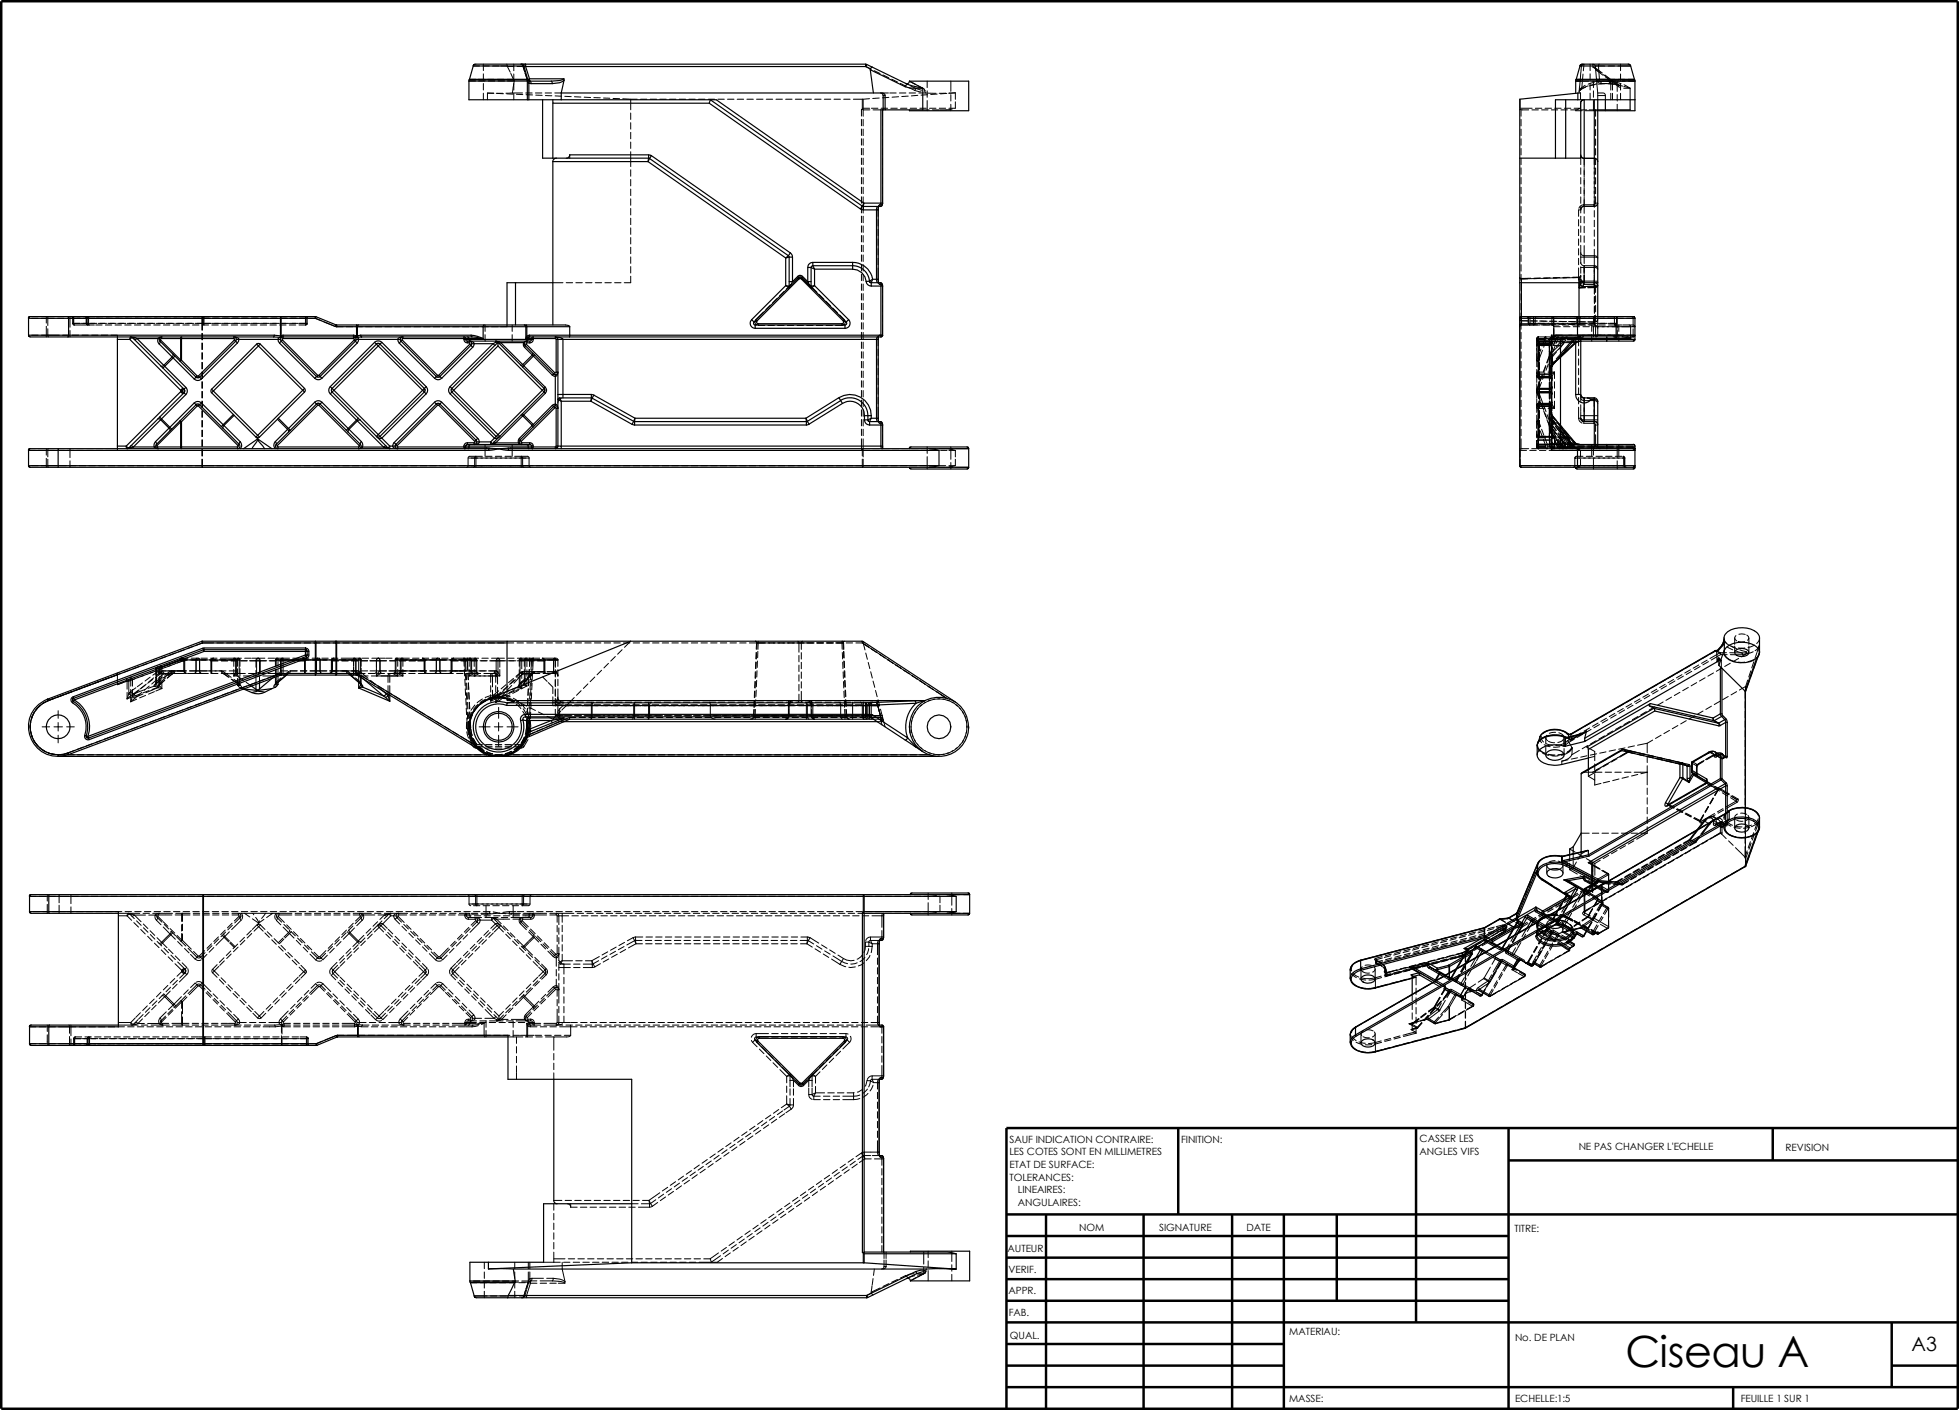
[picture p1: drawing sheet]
<svg xmlns="http://www.w3.org/2000/svg" width="385mm" height="277mm" viewBox="0 0 385 277" stroke-linecap="round" stroke-linejoin="round" font-family="sans-serif">
<defs><g id="words">
<text font-size="8.5" x="319.8" y="268.9">Ciseau A</text>
<text font-size="3.9" x="376.2" y="265.8">A3</text>
<g font-size="2">
<text x="198.6" y="224.8">SAUF INDICATION CONTRAIRE:</text>
<text x="198.6" y="227.3">LES COTES SONT EN MILLIMETRES</text>
<text x="232.4" y="224.8">FINITION:</text>
<text x="279.3" y="224.8">CASSER LES</text>
<text x="279.3" y="227.3">ANGLES VIFS</text>
<text x="310.7" y="226.2">NE PAS CHANGER L'ECHELLE</text>
<text x="351.4" y="226.4">REVISION</text>
<text x="198.6" y="229.8">ETAT DE SURFACE:</text>
<text x="198.6" y="232.3">TOLERANCES:</text>
<text x="200.3" y="237.4">ANGULAIRES:</text>
<text x="200.3" y="234.9">LINEAIRES:</text>
<text x="212.4" y="242.3">NOM</text>
<text x="228.1" y="242.2">SIGNATURE</text>
<text x="245.3" y="242.2">DATE</text>
<text x="298" y="242.5">TITRE:</text>
<text x="198.3" y="246.3">AUTEUR</text>
<text x="198.4" y="250.6">VERIF.</text>
<text x="198.4" y="254.7">APPR.</text>
<text x="198.5" y="259">FAB.</text>
<text x="198.7" y="263.4">QUAL.</text>
<text x="253.7" y="262.8">MATERIAU:</text>
<text x="298.1" y="263.9">No. DE PLAN</text>
<text x="253.7" y="275.8">MASSE:</text>
<text x="298.1" y="275.9">ECHELLE:1:5</text>
<text x="342.5" y="275.9">FEUILLE 1 SUR 1</text>
</g>
</g></defs>
<g fill="none" stroke="#000" stroke-width=".49">
<path d="M.2 .2h385v277h-385zM198 239h187.2M205.8 239v38.2M225 239v38.2M231.8 222v17M242.5 239v38.2M252.6 239v38.2M263 239v17M278.6 222v38.2M296.9 222v55.2M296.9 228.4h88.3M348.8 222v6.4"/>
<path d="M385.2 222h-187.2v55.2M198 247.5h98.9M198 243.2h98.9M198 256h98.9M198 251.7h98.9M198 268.7h54.6M198 260.2h187.2M198 264.5h54.6M198 273h187.2M341 273v4.2M372.2 268.7h13M372.2 260.2v12.8"/>
</g>
<g fill="none" stroke="#000" stroke-width=".2">
<path d="M92.3 15.9h1.2M92.3 15.7h1.3M92.4 15.6h1.3M93.1 13h1.3M94.1 15.6h1.2M94.2 15.9h1.3M94.2 15.7h1.3M95 13h1.3M95.1 12.6v1.3M95.1 14.5v1.3M95.1 16.4v1.3M95.1 18.3v1.3"/>
<path d="M95.9 18.3h1.3zM95.9 18.3v1.3M96 15.6h1.2M96.1 15.9h1.3M96.1 15.7h1.3M96.9 13h1.3M97.7 18.4h1.2M97.8 18.4h1.3M97.9 15.6h1.2M98 15.9h1.3M98.1 15.7h1.2M98.5 13h1.3"/>
<path d="M99.7 12.6l.1 .4M99.7 18.5h1.3M99.8 15.6h1.2M99.8 13v.1M99.8 13.1l.6 1.1M99.8 13.1h1.3M99.8 15.7h1.3M99.9 15.9h1.3M100.5 14.4l.5 1.2M100.8 18.3h-1.2M100.8 18.3h2M101 15.6l.1 .1"/>
<path d="M101.1 15.7l.1 .2-.4 2.4M101.1 12.6v1.3M101.1 14.6v1.2M101.1 16.5v1.2M101.1 18.4v1.2M101.6 18.6h1.3M101.7 13.1h1.3M102.4 12.6l.5 .4M102.7 12.6l.2 .4M102.7 12.6h.7M102.9 12.9l.4 1.3-.4-1.2M102.9 13h.2z"/>
<path d="M103.3 14.4l.4 1.2zM103.5 18.3h1.2M103.5 18.6l1.3 .1M103.6 13.1h1.3M103.7 15.6l.5 .4M103.7 15.6h.2M104.3 16h.1M105.4 18.3h1.2M105.4 18.7l1.3 .1M105.5 13.1h1.3M107.3 18.3h1.2M107.3 18.8h1.3"/>
<path d="M107.5 13.1h1.2M109.2 18.3h1.2M109.2 18.9h1.3M109.4 13.1h1.2M111.1 19h1.3M111.3 13.1h1.2M113 19l1.3 .1M113.2 13.1h1.2M114.9 19.1l1.3 .1M115.1 13.1h1.2M116.9 19.2l1.2 .1M117 13.1h1.2"/>
<path d="M118.8 19.3h1.2M118.9 13.1h1.3M120.6 19.4h1.3M120.8 13.1h1.3M122.5 19.4l1.6 .1M122.7 13.1h1.3M124.6 13.1h1.3M125.4 19.5h-1.3v2.1M126 19.5h1.3M126.5 13.1h1.3M127.9 19.5h1.3M128.4 13.1h1.3"/>
<path d="M129.8 19.5h1.3M130.3 13.1h1.3M131.7 19.5h1.3M132.2 13.1h1.3M133.6 19.5h1.3M134.1 13.1h1.3M135.5 19.5h1.3M136 13.1h1.3M137.4 19.5h1.3M137.9 13.1h1.3M139.4 19.5h1.2M139.8 13.1h1.3"/>
<path d="M141.3 19.5h1.2M141.7 13.1h1.3M143.2 19.5h1.2M143.6 13.1h1.3M145.1 19.5h1.2M145.6 13.1h1.2M147 19.5h1.2M147.5 13.1h1.2M148.9 19.5h1.2M149.4 13.1h1.2M150.8 19.5h1.3M151.3 13.1h1.2"/>
<path d="M152.7 19.5h1.3M153.2 13.1h1.2M154.6 19.5h1.3M155.1 13.1h1.2M156.5 19.5h1.3M157 13.1h1.3M158.4 19.5h1.3M158.9 13.1h1.3M160.3 19.5h1.3M160.8 13.1h1.3M162.2 19.5h1.3M162.7 13.1h1.3"/>
<path d="M164.1 19.5h1.3M164.6 13.1h1.3M166 19.5h1.3M166.5 13.1h1.3M167.9 19.5h1.8M168.4 13.1h1.9l1.2 .5M169.7 19.5h.2v1.8M169.7 19.5v2M170.3 12.6v.5l.3-.4M171.1 19.4l-1.2 .1M172 13.9l1.2 .6M173 19.3l-1.3 .1"/>
<path d="M173.6 18.3h1.2M173.7 14.7l1.2 .6M174.9 19.2l-1.3 .1M175.1 18.3h1.3M175.5 15.6l1.1 .5M176.8 19l-1.3 .1M177 18.3h1.3M177.2 16.4l1.1 .6M178.7 18.9l-1.2 .1M178.9 17.2l1.1 .6M178.9 18.3h1.3M179 16l1.1 .6"/>
<path d="M179.1 16.8l1.1 .6M180 17.8l1.2 .3M180.2 17.4l1.2 .3M180.2 17.4l-.2 .4M180.6 18.8l-1.3 .1M180.7 16.9l1.1 .6 .2 .3M180.8 18.3h1.3M182 17.8l-.1 .1M182 17.8l.1 .5M182.1 18.3l2.1 .1M182.4 16v1.2M182.4 17.9v1.2"/>
<path d="M182.4 19.8v2M182.5 18.6l-1.3 .1M184.4 18.5l-1.3 .1M186.1 18.3l-1.3 .1M186.3 18.4l-1.3 .1M186.7 18.3h1.3v1.2M187.1 16v2M187.1 18.6v1.3M188 18.3l-1.3 .1M299.1 19.5v1.8h2.4M310.1 16h2.5M310.1 15.9h.8"/>
<path d="M310.1 15.7h.8v.2M310.7 18.3h-.2M310.7 18.3h.3v1.2M310.9 13h.3M310.9 15.9l-.2 2.4M310.9 17.7l-.2 .4M311.2 13l-.2 2.6h-.8M311.2 13l.5-.3-.1 1.2M311.3 17.4l-.4 .1-.1 .3M311.4 16.1l-.1 1.3M311.5 14.6l-.1 1.2M311.7 12.6l-.3 .1-.2 .3"/>
<path d="M311.9 16.8l-1 .7-.1 .2 .5-.3M312 17.1l-1.1 .7M312.4 16.9l-1.1 .5M312.9 12.6v1.3M312.9 14.5v1.3M312.9 16.4v1.3M312.9 18.3v1.3M313.3 16h1.2M313.4 12.6l.4 .2 .1 .3 .6-.1M313.4 12.7l.1 .5M313.4 13.2l1.6 1.1M313.5 13.2l.3 .1 .2 .3"/>
<path d="M313.6 16v1.2M313.6 17.9v1.2M313.6 19.8v2M313.7 16.2l-1.2 .4M313.8 13.3l1.5 1.1M313.9 16.6l-1.3 .3M313.9 13.1l.2 2.4M314 13.7l1.4 1.1M314.1 15.5l.2 .3 .3 .2M314.1 15.5l1.9 .1M314.3 16.5l-1.3 .3M314.4 18.3h1.1l.3 .1 .1 .3v.9"/>
<path d="M314.4 18.3v1.3M314.4 18.8h1.5M314.5 13l.1 1.2M314.5 13h1.3M314.6 14.3l.1 1.3-.1 .4M314.6 16l.4 .1 .1 .4M314.6 16h1.7M314.7 12.6l-.2 .4M315.1 16.5l-.6-.2-.3-.5 .2 2.5M315.1 16.5h1.7M315.5 14.7l1 .8M315.8 16.5l-1.3 .1"/>
<path d="M315.8 14.8l1 .7M315.9 15.2l1.1 .7M316.2 16.4l-1.3 .1M316.3 16l.3 .1 .2 .4M316.4 16.5l1.3 .1M316.5 13h1.2M316.5 15.9l.5 .5M316.5 15.9l-.2 .1M316.5 15.6h1.3M316.6 16h1.3M316.8 16.5l1.3 .1M317 16.4v1.3"/>
<path d="M317 18.4v1.2M317 16.4l-.2 .1M317 15.8l1.1 .8M317.1 16.1h-2.8M317.3 15.7l-.8 .2M317.3 15.7v.2M317.3 15.7h1.2M317.3 15.9l-.3 .5M317.3 15.9h1.3M317.3 15.9v1.8M317.3 18.4v1.2M317.3 15.9l1.4 .9"/>
<path d="M317.5 16.3l1 .8-.1-.4-.3-.1M317.8 16.2l1.2 .3M318.1 16.6l1.2 .3M318.2 16v2M318.2 18.6v1.3M318.3 16.7l.5 .2M318.4 13h2.5M318.4 15.6h1.3M318.5 17.1l.4 .1M318.5 16h1.3M318.9 12.6v1.3M318.9 14.6v1.2"/>
<path d="M318.9 16.5v1.2M318.9 18.4v1.2M319.2 15.7h2.5M319.2 15.9h2.5M319.5 17.3l1.3 .1M319.5 17l1.3 .4M319.6 16.7l1.1 .6M320.3 15.6h1.3M320.5 16h1.2M320.8 17.4v2.2M112.1 30.5v.6M124.1 22.2v1.3"/>
<path d="M124.1 24.1v1.3M124.1 26v1.3M124.1 28v1.2M124.1 29.9v2.9M124.1 33.4v1.3M124.1 35.3v1.3M124.1 37.2v1.3M124.1 39.1v1.3M169.5 21.6h.4M169.5 21.6v1.2M169.5 23.5v1.3M169.5 25.4v1.3"/>
<path d="M169.5 27.3v1.3M169.5 29.2v1.3M169.5 31.1v1.3M169.5 33v1.3M169.5 34.9v1.3M169.5 36.8v1.3M169.5 38.7v1.3M169.7 21.5l-.2 .1M169.9 21.6h1.3M169.9 21.3h1.2M169.9 21.3l-.2 .2M169.9 21.6v1.3"/>
<path d="M169.9 23.5v1.3M169.9 25.4v1.3M169.9 27.3v1.3M169.9 29.2v1.3M169.9 31.1v1.3M169.9 33v1.3M169.9 34.9v1.3M169.9 36.8v1.3M169.9 38.7v1.3M171.5 21.3h1.3M171.8 21.6h1.5M173.4 21.3h1.3"/>
<path d="M173.7 38.7v1.3M173.7 40l-.1 .3M173.7 21.6v1.3M173.7 23.5v1.3M173.7 25.4v1.3M173.7 27.3v1.3M173.7 29.2v1.3M173.7 31.1v1.3M173.7 33.1v1.2M173.7 35v1.2M173.7 36.9v1.2M173.7 21.6h.1"/>
<path d="M175.3 21.3h1.3M177.2 21.3h1.3M179.1 21.3h1.3M181 21.3h1.3M181.6 21.6h1.2M182.9 21.3h1.3M183.5 21.6h1.3M184.8 21.3h1.3M187.1 20.5v1.3M187.4 21.4l-.6 .2h-1.9M188 20v1.3h-1.3M299.1 21.6h.2"/>
<path d="M299.3 21.6h1.5M299.3 21.6v1.3M299.3 23.5v1.3M299.3 25.4v1.3M299.3 27.3v1.3M299.3 29.2v1.3M299.3 31.1v1.3M299.3 33v1.3M299.3 34.9v1.3M299.3 36.8v1.3M299.3 38.7v1.3M301.4 21.6h1.3"/>
<path d="M302.1 21.3h1.3M303.4 21.6h1.2M304 21.3h1.3M305.3 21.6h1.2M305.9 21.3h1.3M307.2 21.6h1.2M307.8 21.3h1.3M309.1 21.6h1.2M309.7 21.3h1.3l-.8 .3M310.1 21.6v.2h1.2M311 21.6h1.2M311 20v1.3"/>
<path d="M311.1 30.6a.59 .59 0 0 0 .6 .6h2M311.1 31.1v1.3M311.1 33v1.3M311.1 34.9v1.3M311.1 36.8v1.3M311.1 38.7v1.3M311.7 31.1v1.8M311.7 33.1v1.8M311.7 35v1.8M311.7 36.9v1.8M311.7 38.8v1.8M312 21.8h2.4"/>
<path d="M312.7 21.6h1.7M313.7 31.1v9.7M314 40l-.2 .2-.2 .1M314 21.6v1.3M314 23.5v1.3M314 25.4v1.3M314 27.3v1.3M314 29.2v1.3M314 31.1v1.3M314 33.1v1.2M314 35v1.2M314 36.9v1.2"/>
<path d="M314 38.7v1.3M314 40h.4M314.4 40l-.1 .3-.3 .2-2.3 .1a.63 .63 0 0 0-.6 .5M314.4 40l-.2 .4-.5 .2M318.2 20.5v1.3M108.8 55.6h2M111.4 55.6h1.3M113.3 55.6h1.3M115.2 55.6h1.3M117.1 55.6h1.3M119 55.6h1.3M120.9 55.6h1.3"/>
<path d="M124.1 54.4v1.2h-1.3M124.1 41v1.3M124.1 42.9v1.3M124.1 44.8v1.3M124.1 46.7v1.3M124.1 48.7v1.2M124.1 50.6v1.2M124.1 52.5v1.2M152.9 58.7l-.9 .9M154.3 57.4l-.9 .8M155.6 56l-.9 .9M157 54.7l.4-.2 .5 .2"/>
<path d="M157.2 54.9l-.2-.2-.9 .9M157.9 54.7l-.2 .2M157.9 54.7l1.5 1.4M159.9 56.6l.9 .9M161.2 57.9l.9 1M162.5 59.3l.9 .9M169.5 40.6v1.3M169.5 42.5v1.3M169.5 44.4v1.3M169.5 46.3v1.3M169.5 48.2v1.3M169.5 50.2v1.2"/>
<path d="M169.5 52.1v1.2M169.5 54v1.2M169.5 55.9v1.2M169.5 57.8v1.2M169.5 59.7v1.2M169.9 40.7v1.2M169.9 42.6v1.2M169.9 44.5v1.2M169.9 46.4v1.2M169.9 48.3v1.2M169.9 50.2v1.2M169.9 52.1v1.3"/>
<path d="M169.9 54v1.3M169.9 55.9v1.3M169.9 57.8v1.3M169.9 59.7v1.3M172.7 55.6l.2 .1M172.7 55.6l.3 .1 .1 .3M172.8 41.3v1.3M172.8 43.2v1.3M172.8 45.1v1.3M172.8 47v1.3M172.8 48.9v1.3M172.8 50.8v1.3"/>
<path d="M172.8 52.7v2.3M172.8 41.3h.1M172.8 55v.5l.3 .5M172.9 40.6l-.2 .1M173.1 40.3l-.1 .2-.3 .1M173.1 40.3l-.2 .3-.1 .7M173.1 40.3h.5M173.1 56h.5M173.3 55.6l.2 .1 .1 .3M173.3 40.6h.1M173.6 56l.1 .3M173.6 40.3l-.1 .2"/>
<path d="M173.7 56.3v1.3M173.7 58.2v1.3M173.7 56.3h.1M299.3 40.7v1.2M299.3 42.6v1.2M299.3 44.5v1.2M299.3 46.4v1.2M299.3 48.3v1.2M299.3 50.2v1.2M299.3 52.1v1.3M299.3 54v1.3M299.3 55.9v1.3"/>
<path d="M299.3 57.8v1.3M299.3 59.7v1.3M299.4 54.9h.1M299.4 54.9v9M300.6 54.9h-1.2M301.2 54.7l-1.8 .1-.3-.1 .3 .2M301.2 54.8l-1.8 .1M302.5 54.8h-1.2M303.1 54.8h-1.3M303.1 54.7h-1.3M304.5 54.8h-1.3M305 54.7l-1.2 .1"/>
<path d="M305 54.7h-1.2M306.4 54.7h-1.3M306.9 54.7h-1.2M306.9 54.6h-1.2M308.3 54.7h-1.3M308.8 54.7h-1.2M308.8 54.6h-1.2M310.6 55l.2 .5 .5 .4M310.6 55h.5M310.6 43.2v1.3M310.6 45.1v1.3M310.6 47v1.3"/>
<path d="M310.6 48.9v1.3M310.6 50.8v1.3M310.6 52.7v2.3M310.7 54.6l-1.8 .1M310.7 54.6v2.1l1.3-.1-1.3 .1 .7-.3M310.7 54.6h.1M310.7 54.6v2.1M310.7 54.6h-1.2M311 56.1l.4 .3M311 56.1l-.3 .6M311.1 49.8a.62 .62 0 0 0 .6 .5M311.1 54.4l-.4 .2"/>
<path d="M311.1 51.6a.65 .65 0 0 0 .6 .7M311.1 52.6h2.6v1.3M311.1 55l.1 .2 .5 .1M311.1 55l.1 .4 .5 .2M311.1 54.2l-.4 .3-1.2 .1M311.1 41.3h-.5v1.3M311.1 40.7v1.2M311.1 42.6v1.2M311.1 44.5v1.2M311.1 46.4v1.2M311.1 48.3v3.6M311.1 52.5v1.3"/>
<path d="M311.1 54.2v1.2M311.1 55.4l-.1 .7M311.1 55.4h.6M311.2 40.8l-.1 .5M311.4 56.4l-.7 .3M311.6 40.3l.1 .3M311.6 40.3l-.5 .2-.4 .5M311.6 40.3h2M311.7 50.3h2.3l.4 .5-.4-.2h-2.3v1.3M311.7 50.3v.3h-.6M311.7 55.4l-.3 1-.4-.3M311.7 55.4l-.3 1"/>
<path d="M311.7 52.3h2.1l.4 .2 .2 .5-.2-.3-.5-.1M311.7 54v1.3l2.7 .1M311.7 40.6a.65 .65 0 0 0-.6 .7M311.7 55.6l-.1 .4h2M311.7 40.7v1.3M311.7 42.6v1.3M311.7 44.5v1.3M311.7 46.4v1.3M311.7 48.3v2M311.7 52.3v1.6M311.7 54.2v1.4M311.7 40.6h2"/>
<path d="M313.6 56v-.2a.33 .33 0 0 1 .4-.2 .33 .33 0 0 1 .3 .3l.1 .4h-.4M313.6 40.3l.1 .3M313.6 56h.2l.2 .3M313.7 56.3v.3h-1.2h1.2v1.3v-1.6M313.7 56.3l-2.3 .1M313.7 54.5v1.8l-2.3 .1M313.7 41.4v1.3M313.7 43.3v1.3M313.7 45.2v1.3M313.7 47.1v1.3M313.7 49.1v7.5M313.7 56.3h.1"/>
<path d="M313.7 58.3v1.5M314 52.3l.2 .2M314 56.3v1.3M314 58.2v1.3M314.4 56.2l-.3 .3-.4 .1M314.4 56.2l-.7 .1M6.2 62.6h1.3M6.2 66h1.3M8.1 62.6h2.6M8.1 66h3.6M9.1 62.3v1.3M9.1 64.2v2.1"/>
<path d="M9.4 64.7l.1 1.6M9.5 62.3l-.1 1.8M11.3 62.6h1.3M12.3 66h1.3M13.2 62.6h28M13.8 62.3v2.1M13.8 65v1.3M14 62.3l.3 .2v1.1h1.5M14.2 66h1.3M14.3 62.3l.1 .3h1.3M14.3 63.6l.1 .2 .2 .2M14.4 62.3l.1 .2v.1h-.2h.1v1"/>
<path d="M14.5 62.6l.1 1.4M14.6 64h1.3M15.7 63.6h-1.3l.2 .4M15.9 63.6h1.3M16 64h2.6M16.1 66h1.3M16.3 63.6h1h-.3M16.3 62.6h1h-.3M16.6 62.3l.3 .1 .1 .2M16.7 62.3l.2 .1 .1 .2M16.9 62.3l.4 .2v1.2l.3 .3M17 62.6v1h.4v.3h-.3l-.1-.3"/>
<path d="M17 63.6v.2l.3 .2M17 62.6v1M17.5 62.3l-.1 1.3h1.7M18 66h1.3M18.8 64h1.3M19.3 63.6h1.7M19.9 66h1.3M20.7 64h1.3M21.2 63.6h1.7M21.8 66h1.3v.3M22.6 64h1.3M23.1 63.6h1.7"/>
<path d="M24.5 64h1.3M25.1 63.6h1.6M26.4 64h1.3M27 63.6h1.6M28.4 64h1.2M28.9 63.6h1.6M30.3 64h1.2M30.8 63.6h1.6M32.2 64h1.2M32.7 63.6h1.6M34.1 64h1.2M34.6 63.6h1.6"/>
<path d="M36 64h1.2M36.5 63.6h1.6M37.9 64h1.2M38.4 63.6h1.6M38.7 62.6h1.3v1M39.7 65l.1-2.7v2.7M39.7 65.6v1.3M39.7 67.5v1.3M39.7 69.4v1.3M39.7 71.3v1.3M39.7 73.2v1.3M39.7 75.1v1.3"/>
<path d="M39.7 77v1.3M39.7 78.9v1.3M39.8 64h1.3M39.8 65.6v1.3M39.8 67.5v1.3M39.8 69.4v1.3M39.8 71.3v1.3M39.8 73.2v1.3M39.8 75.1v1.3M39.8 77v1.3M39.8 78.9v1.3M39.9 62.3l.1 .3h.1v1h1.5"/>
<path d="M40 63.6h.1v.4zM40.1 62.3v.3h1.3M41.7 63.6h1.8M41.7 64h1.3M41.8 62.6h1.5M43.6 63.6h1.8M43.6 64h1.3M43.7 62.6h1.5M45.5 63.6h1.8M45.5 64h1.3M45.6 62.6h1.5M47.4 63.6h1.8"/>
<path d="M47.4 64h1.3M47.5 62.6h1.5M49.3 63.6h1.8M49.3 64h1.3M49.4 62.6h1.5M51.2 63.6h1.8M51.2 64h1.3M51.3 62.6h1.5M53.1 63.6h1.8M53.1 64h1.3M53.2 62.6h1.5M55 63.6h1.8"/>
<path d="M55 64h1.3M55.1 62.6h1.6M56.9 63.6h1.8M56.9 64h1.3M57 62.6h1.6M58.8 62.6h1.4M58.8 63.6h1.6M58.8 64h1.3M60.1 62.3v.3h.3v1M60.1 62.6v1M60.2 62.6v1.2l-.1 .2M60.3 63.9l-.2 .1"/>
<path d="M60.3 62.3l-.1 .3M60.4 63.6h-.3v.4M60.4 63.6l-.1 .3zM60.8 62.3h-.2l-.2 .3h-.2M60.8 62.6h1.3l1.1 .5M62.1 62.3v.3l.1-.3M63.8 63.4l2.2 .9M66.1 63.9l-.1 .4M66.2 64v.3h-.2M66.2 64.3h1.3M68.1 64.3h1.3M70.1 64.3h1.2"/>
<path d="M72 64.3h1.2M73.9 64.3h1.2M75.8 64.3h1.2M77.7 64.3h1.2M79.6 64.3h1.2M81.5 64.3h1.3M83.4 64.3h1.3M85.3 64.3h1.3M87.2 64.3h1.3M89.1 64.3h1.3M91 64.3h1.3M92.9 64.3h1.3"/>
<path d="M94.8 64.3h1.3M95.5 64v1.2M95.5 65.9v1.2M96.7 64.3h1.3M97.7 67.2h.1M99.8 64v.3h-1.3M100.8 64v1.2M100.8 65.9v1.2M110.5 78.3l-.5 .5-.2 .5M149 63.1l-.3-.2-.1 .3v.4l.3 .4M149.2 63.7v.3h1.3M150.2 61.4l-1.5 1.5"/>
<path d="M151.1 64h1.3M151.6 60l-.9 .9M153 64h1.3M154.9 64h1.3M156.8 64h1.3M158.7 64h1.3M160.6 64h1.3M162.5 64h1.3M163.9 60.6l.9 .9M165.2 62l.9 .9-.2 .2M165.7 63.7v.3h-1.3M166.3 63.1l-.1 .7-.5 .2"/>
<path d="M169.5 61.6v1.3M169.5 63.5v1.3M169.5 65.4v1.3M169.5 67.3v1.3M169.5 69.2v1.3M169.5 71.1v1.3M169.5 73v1.3M169.5 74.9v1.3M169.5 76.8v1.3M169.5 78.7v1.3M169.9 61.6v1.3M169.9 63.5v1.3"/>
<path d="M169.9 65.4v1.3M169.9 67.3v1.3M169.9 69.2v1.3M169.9 71.1v1.3M169.9 73v1.3M169.9 74.9v1.3M169.9 76.8v1.3M169.9 78.8v1.2M172.6 66.3h.3M172.8 66.8v1.3M172.8 68.7v1.3M172.8 70.6v1.3"/>
<path d="M172.8 72.5v1.3M172.8 74.4v1.3M172.8 76.3v1.3M172.8 78.2v1.3M172.8 66.8h.1M173 66l-.3 .3M173 66l-.2 .8M173 66h.7M173.7 63.9v2.1l-.4 .3M173.7 60.1v1.3M173.7 62v1.3M299.1 62.9l.3 .2"/>
<path d="M299.3 61.6v1.3M299.3 63.5v1.3M299.3 65.4v1.3M299.3 67.3v1.3M299.3 69.2v1.3M299.3 71.1v1.3M299.3 73v1.3M299.3 74.9v1.3M299.3 76.8v1.3M299.3 78.8v1.2M299.4 63.9l-.3 .4M299.4 63.7l-.3 .2 .3-.2h1.2"/>
<path d="M299.4 63.1l1.2 .1zM299.4 63.1v.6zM299.4 63.9l3.6 .1M300.4 62.3h.2l.1 .3M300.4 62.3l.3 .1v.2h2M300.7 63.6h.4v.4M300.7 62.6h.1M300.7 62.6v1M300.7 63.6l.1 .3 .3 .1M300.7 63.6h1.3M301 63.2h1.5M301 63.7h1.3"/>
<path d="M301.1 62.3v.3h.7v1h-.7v-1h-.4M301.6 62.3h-2.3l-.2 .3M301.8 62.3v.3h.3l.1-.2 .2-.1M302.2 62.3h1.3M302.4 77.1l.1 .2 .4 .1v-.1h2v1.3M302.4 72.7v1.3l.3 .2M302.4 66.6l.1-.2 .2-.1v7.9M302.4 66.9l.3 .3M302.4 66.9l.3 .3h2.2v1.2v-1.2h-2.2M302.4 77l.3 .3h2.7M302.4 76.8l.1 .3h.4v1.3v-1.3h2.2l.3 .3M302.4 66.9l.3 .3h2.2"/>
<path d="M302.4 73.9l.3 .2M302.4 73.9l.3 .3v-.1M302.4 76.8l.1 .3h.4h2.5M302.4 67.7l.3 .3M302.4 68.1l.1-.5 .4-.2v1.4M302.4 73.4l.3 .2M302.4 73.2h.3v.5v-.1M302.4 77.1l.5 1.4M302.4 74.1l.3 .3h2.4l.3 .5M302.4 73.9v.2l.3 .1M302.4 73.4l.3 .3h2.4M302.4 66.8h1.7"/>
<path d="M302.4 66.6h2.3M302.4 77.1h.1M302.4 75.5v2.8M302.4 78.5v1.3M302.4 76.8h.1M302.4 77.1a.33 .33 0 0 0 .1 .3 .33 .33 0 0 0 .4 0l.6 1.8M302.4 77.1l.7 1.8M302.4 70.9l.3 .2h-.2zM302.4 66.6v1.3M302.4 76.8l.5-.2v.7l-.5-.2zM302.4 66.6v5.6M302.4 76.6v.2"/>
<path d="M302.5 79.6l-.1 .1 .3-.3v.1zM302.7 63.6h5.9M302.7 79.7l-.3 .2v1.3M302.7 74.2v.2l-.3-.4v1.3M302.7 79.7v-.2v.2M302.7 72.8v1.3l-.3-.2M302.7 74.1v.1v-.1M302.7 67.1l-.3 .4M302.7 67.1l-.3 .2M302.7 73.6h2.4l.3 .2M302.7 79.9v.5M302.7 79.5l-.2 .1-.1 .2"/>
<path d="M302.7 79.9l-.2 .1-.1 .2M302.7 67.1h1.3M302.7 79.5v8.8M302.7 79.5h2.2M302.7 68h2.2M302.7 73.2h1.3M302.7 74.2h2.2M302.7 79.9h2.4M302.9 75.4l-.5 1.2M302.9 75.6l-.5 1.2M302.9 76.4a.33 .33 0 0 0-.4 .1 .33 .33 0 0 0-.1 .3M302.9 76.4l-.4 .1-.1 .3"/>
<path d="M302.9 67.7v-.1v.1l-.4 .1-.1 .3M302.9 75.2v1.2l-.4 .1-.1 .3M302.9 67.7l-.5 .3M302.9 69.3v1.6M302.9 71.2v1.6M302.9 73.1v1.6M302.9 75v3.6M302.9 78.9v1.6M302.9 67.7h2.5M302.9 76.4h2.5M302.9 63.7l1.3 .1M302.9 63.2h1.3"/>
<path d="M303.1 79l.4 1.2M303.2 63.2h1.3M303.2 63.9h2.2M303.2 68.7l-.8 2.2M303.3 62.6h14.8M303.3 79.4l.5 1.2M303.3 75.2l-.4 1.2M303.4 62.6h-1.3v1h-.3v.4l.2-.1 .1-.3h1.3M303.5 73.8l-.5 1.1M303.5 68.9l-.8 2.2M303.5 73.8l-.4 1.2M303.8 79.8l.4 1.2"/>
<path d="M303.9 66.9l.3 .3M303.9 66.9l-.5 1.2M304 73.5l-.5 1.1M304 66.3l-.1 .2v.4M304 66.3h.2M304.1 62.3h1.3M304.2 66.3h.1M304.2 66.3h-.2M304.2 72l-.5 1.1M304.2 66.3v.9M304.2 72l-.4 1.2M304.2 67.2l-.4 1.1"/>
<path d="M304.6 66.8h1.4M304.6 73.2h1.3M304.7 71.7l-.5 1.2M304.8 70.2l-.4 1.2M304.9 70.2l-.5 1.2M304.9 63.2h1.5M304.9 63.8h1.2M304.9 77.3l.3 .1 .2 .2M304.9 79.5v.2l.3-.1 .2-.3-.2 .3-.3 .1zM304.9 74.2l.3 .1 .2 .3M304.9 74.2v.2v-.2M304.9 74.2h-2.2h2.2"/>
<path d="M304.9 79.7h-2.2h2.2M304.9 74.1l.4 .1 .1 .2M304.9 79.4v.1h.2l.3-.3-.3 .3h-.2zM304.9 74.1v.1v-.1M304.9 79.5h-2.2h2.2M304.9 74.1h-2.2h2.2M304.9 67.6v.1h.2l.3-.3-.3 .3h-.2zM304.9 78.9v9l.3 .2 .7 .2M304.9 79.5v-.1v.1M304.9 67.6l.3-.3 .7-.2a.59 .59 0 0 0-.5 .7l-.5 .2v1.2v-1.2h-2.2M304.9 68l.3 .1 .2 .2M304.9 74.2l.3 .1 .2 .4"/>
<path d="M304.9 66.8v8.2M304.9 75.2v3.3M305 66.6h1.7M305 67.5l-.1 .5M305.1 79l.1 2.7M305.1 69.8l.3 .3 .1-.2M305.1 79.9l.8 .5M305.1 69.8v1.9M305.1 72.2v2.3M305.1 75.2v3.2M305.1 79.9v1.4M305.1 67.4h-2.2v1.6"/>
<path d="M305.1 67.4l-.1 .1M305.2 71.9l-.1 .3M305.2 69.5l-.1 .3M305.2 69.5l.3 .4M305.2 71.9h.2M305.3 69.9l-.4 1.2M305.4 72.1l-.3 .1M305.4 62.3l.2 .1 .1 .2M305.4 76.2l-.2 .3-.3 .1M305.4 69.2v1.2l-.2-.2-.3-.1M305.4 76.6h-2.7l-.3 .4M305.4 66.4h.2"/>
<path d="M305.4 66.4l-.5 .4M305.4 66.8h-.5v.4M305.4 62.3l.3 .3v1.3M305.4 62.3l.3 .3M305.4 62.3h.2l.1 .3M305.4 63.9l.3 .4M305.4 76.1l-.1 .2-.3 .1-2.3 .1-.3 .3M305.4 74v3.5l-.2-.3-.3-.1 .5 .3v.2M305.4 64l.3 .3M305.4 76.2l-.3 .2M305.4 79.8l-.2 .2h-2.5M305.4 79.5l-.3 .4"/>
<path d="M305.4 79.5l.5 .9M305.4 79l-.2 .4-.3 .1M305.4 67.6h-2.6l-.3 .1-.1 .4M305.4 78.9l-.3 .4-2.4 .1-.3 .3M305.4 67.1l-.2 .4-.3 .1M305.4 62.3v1.7M305.4 67.4v1.4M305.4 72.1v1.3M305.4 77.6v1.3M305.4 79.6v1.2M305.4 66.4h.1M305.4 72l-.4 .1"/>
<path d="M305.4 72h.1M305.4 72l-.2 .3-.3 .1 .1-.3M305.4 71.9v.2M305.5 71.9l-.1 .2M305.5 70.2l-.1 1.9M305.5 67.4l-.5 .1M305.5 71.9l-.1 .1M305.5 70.2v1.7M305.5 64l.3 .3M305.5 71.7l-.1 .4M305.5 71.7l-.1 .2M305.5 69.9v1.8"/>
<path d="M305.5 68.4l-.5 1.2M305.5 64h1.3M305.5 68.5l-.4 1.1M305.6 68h1.2M305.6 66.4h.1M305.7 66.3h-3l-.3 .3M305.7 66.4h-.1M305.7 66.3h-.1M305.7 64.5v1.6M305.7 66.1h.1M305.7 66.1l-.3 .3M305.7 66l-.3 .4"/>
<path d="M305.7 66.1l-.1 .3M305.7 66.1v.3M305.7 62.6v1.6M305.8 66.1l.4-.1-.3 .3M305.8 64.3h1.2M305.8 67.1l-1.6 .1M305.8 64.3l-.1 1.8M305.8 68.7l-.8 1 .5 .5M305.8 71.1l-.8 1M305.9 66.3l-.4 .2-.1 1-.1-.2-.4-.1M305.9 66.3l-.7 .2-.3 .3M305.9 66.3l-.9 .2-.1 .7"/>
<path d="M305.9 73.2l-.5 .9-.3-.4M305.9 73.2l-.8 .5M305.9 73.2v1.3M305.9 75.1v1.3M305.9 77v1.3M305.9 78.9v1.5M305.9 67.2l.3 .1M306 68.1l-.4 1.2M306.1 66.8l-.4 1.2M306.2 66h13.3M306.2 66.8h1.7M306.2 66.6l-.5 1.2"/>
<path d="M306.2 66l-.3 .3M306.2 67.3l-.3-.1-.8 .2M306.2 71.1l-.8 .9M306.2 66l-.5 .1M306.2 67.3h1.3M306.3 70.9l-.8 1M306.3 69.3l-.8 .9M306.6 66.5l-.4 1.1M306.6 66.3l-.3 .2-.1 .3M306.6 66.5a.32 .32 0 0 0-.3 0 .32 .32 0 0 0-.1 .3M306.6 66.3l-.3 .1-.1 .2M306.6 66.3v.2"/>
<path d="M306.6 66.5h.6M306.8 63.3h1.5M306.8 63.8h1.2M306.8 68l.3 .4M306.8 68l-1.6 1.5M306.9 66.6h3.6M307.1 70.1l-.9 .9M307.1 70.3l-1.7 1.6M307.1 69.7l-.9 .9M307.1 70.1l-1.9 1.8M307.1 68.4l-1.6 1.5M307.2 67.2l.4 .5"/>
<path d="M307.2 67.2l-1 1.1M307.3 70l-1.8 1.7M307.4 67.4h.3M307.4 64h1.3M307.5 69.5l-.9 1M307.6 67.7l-.9 1.1M307.7 67.4l.2-.3-.4 .2-.7 .7M307.7 67.4l-.6 1M307.7 64.3h1.2M307.7 67.1l-1.8 .1M307.7 67.4h2.4M307.8 66.6h.4"/>
<path d="M308.1 67.3h1.3M308.2 66.6l.2-.3-.6 .2-.6 .7M308.2 66.6l-.6 1.1M308.3 67.1h1.3M308.4 63.6h1.9l.1 .3 .2 .1M308.4 66.8h3.2M308.7 63.3h1.2M308.7 63.8l1.2 .1M308.7 68.1l-.8 .9M308.7 68.7l-.9 .9M308.9 63.3h1.3M309.3 64h1.3"/>
<path d="M309.6 64.3h1.2M309.9 66.6v.1M309.9 66.6l-.8 1M310 62.3l.3 .3v1M310.1 67.4l-.1 .1M310.1 67.4l-1 .9M310.2 66.5l-.3 .1M310.2 66.5h.1M310.3 67.3l-.2 .1M310.6 63.3h1.5M310.6 63.9h1.2M310.6 66.7l.4-.6 .5-.1 .1 .3-.4 .2-.1 .6"/>
<path d="M310.6 66.8v1.3M310.6 68.7v1.3M310.6 70.6v1.3M310.6 72.5v1.3M310.6 74.4v1.3M310.6 76.3v1.3M310.6 78.2v1.3M310.7 62.3v1.7M310.7 66.3h.3l-.8 .2M310.8 64h1.3M311.1 79v-1.2a.62 .62 0 0 0 .6 .5v3.2M311.1 78.3a.62 .62 0 0 0 .6 .5"/>
<path d="M311.1 79.7v1.2M311.1 66.6h1.3M311.1 63.6h1.3M311.2 66.3l-.7 .2-.4 .2v.8M311.2 62.3l-.3 .2v1.1h-1.7M311.5 64.3h1.2M311.7 78.8h2v1.3M311.7 78.8v-.5v.7M311.7 79.7v2.1h-.6M312.2 63.6h-1.3l-.3 .4M312.2 66.8h1.3M312.4 78.3h1.3v1.3"/>
<path d="M312.5 63.9l1.2 .1M312.6 63.6h1.7M312.7 64h1.3M313 66.6h1.3M313.2 64v1.2M313.2 65.9v1.2M313.4 64.3h1.3M313.6 62.3v1.3M313.6 64.2v2.1M313.7 63.4l-1.2-.1 1.2 .1v-1.3v1.9M313.7 79.7v3.3M313.7 64a.65 .65 0 0 1 .7 .6"/>
<path d="M313.7 60.2v1.5M314 63.9v2.3a.24 .24 0 0 0 .3 0 .24 .24 0 0 0 .1-.2v-1.7M314 60.1v1.3M314 62v1.3M314.1 66.8h2.1M314.4 62.3v2h1.3M314.4 62.9a.61 .61 0 0 1-.7 .5M314.4 79.4a.62 .62 0 0 0-.7-.6v-.2v1.3M314.4 79h.1M314.5 63.6h1.7M314.6 64h1.3M314.9 66.6h2.5"/>
<path d="M315.3 64.3h3.2M316.2 66.8v.3M316.2 66.3v.5M316.5 66h1.3l-.3 .3M316.5 64h1.3M316.6 66.8h1.3M317.6 62.3l.1 .3M317.7 62.6l.1 1.4M317.7 62.6h.4M317.7 64l.3 .2v2l-.2-.2M317.8 63.6h.3l-.3 .4M317.8 64h1.3"/>
<path d="M318 66.2l.2 .4-.4-.2zM318 64l.2 .3M318.1 66.6h.1M318.1 62.6v1h-1.7M318.2 62.6h1.3M318.2 62.3v2.1M318.2 65v1.3M318.4 62.3l-.2 .1-.1 .2M318.5 62.3l-.4 .2v1.2l-.3 .3M318.5 66.8h1.3M318.5 64v1.2M318.5 65.9v1.2"/>
<path d="M319.1 66.3l.3-.3 .9 .3M319.3 64h1.3l.3 .3h-1.8M320.1 62.6h1.6M320.1 66h1.6M320.5 66.8h1.2M320.6 64h.8l.3 .3M320.7 64.3h-2.5v2.3M321 62.3l.4 .3v1.5M321.3 64.3h.4h-.8v2M321.4 64.7v1.3l-.4 .3M5.6 88.6h1.3M5.9 88.3h.1"/>
<path d="M5.9 92h.1M6.2 91.6h1.3M7.5 88.6h1.3M8.1 91.6h3M9.1 88.3v1.3M9.1 90.2v1.8M9.4 90.4l.1 1.6M9.4 88.6v1.3M9.4 88.6h1.3M9.5 88.3l-.1 .3M11.3 88.6h1.3M11.8 91.6h1.2"/>
<path d="M13.2 88.6h1.3M13.7 91.6h1.3M13.8 88.3v1.8M13.8 90.7v1.3M15.1 88.6h1.3M15.6 91.6h1.3M17 88.6h1.3M17.5 91.6h1.3M18.9 88.6h1.3M19.4 91.6h1.3M21.3 91.6h1.3M23.1 88.3v.3h-2.3"/>
<path d="M23.2 91.6h1.3M25.1 91.6h1.3M27 91.6h1.3M28.9 91.6h1.3M30.8 91.6h1.3M32.7 91.6h1.3M34.6 91.6h1.3M36.5 91.6h1.3M39.7 90.4v1.2h2.3M39.7 80.8v1.3M39.7 82.8v1.2M39.7 84.7v1.2"/>
<path d="M39.7 86.6v1.2M39.7 88.5v1.2M39.8 90.4v1.6l-.1-.4h-1.3M39.8 80.8v1.3M39.8 82.8v1.2M39.8 84.7v1.2M39.8 86.6v1.2M39.8 88.5v1.2M42.7 91.6h1.3M44.6 91.6h1.3M46.5 91.6h1.3M48.4 91.6h1.3"/>
<path d="M50.3 91.6h1.3M52.2 91.6h1.3M54.1 91.6h1.3M56 91.6h1.3M57.9 91.6h1.3M59.8 91.6h1.3M61.7 91.6h1.3M63.6 91.6h1.3M65.5 91.6h1.3M67.4 91.6h1.3M69.4 91.6h1.2M71.3 91.6h1.2"/>
<path d="M73.2 91.6h1.2M75.1 91.6h1.2M77 91.6h1.2M78.9 91.6h1.2M80.8 91.6h1.3M82.7 91.6h1.3M84.6 91.6h1.3M86.5 91.6h1.3M88.4 91.6h1.3M90.3 91.6h1.3M92.1 91.6h12.8M92.1 90.1h12"/>
<path d="M93.4 91.6v-1.5l.3-.3v2.2M93.7 91.6h-.3l-.3 .4M94.9 89.8l-2.6 .1-.2 .2v1.6l-.3 .3M95.5 87.5v2.3M95.6 89.8h1.2M97.5 89.8h1.2M99.4 89.8h1.2M100.8 87.5v2.3M101.3 89.8h2.6l.2 .3M102.6 89.8l.2 .3h-.2zM102.6 90.1v1.9M102.8 90.1v1.6l.3 .3"/>
<path d="M104.1 90.1v1.6l.3 .3M105.5 91.6h1.3M107.5 91.6h1.2M109.4 91.6h1.2M111.3 91.6h1.2M113.2 91.6h1.2M115.1 91.6h1.2M117 91.6h1.2M118.9 91.6h1.3M120.8 91.6h1.3M122.7 91.6h1.3M124.6 91.6h1.3"/>
<path d="M126.5 91.6h1.3M128.4 91.6h1.3M130.3 91.6h1.3M132.2 91.6h1.3M134.1 91.6h1.3M136 91.6h1.3M137.9 91.6h1.3M139.8 91.6h1.3M141.7 91.6h1.3M143.6 91.6h1.3M145.6 91.6h1.2M147.5 91.6h1.2"/>
<path d="M149.4 91.6h1.2M151.3 91.6h1.2M153.2 91.6h1.2M155.1 91.6h1.2M157 91.6h1.3M158.9 91.6h1.3M160.8 91.6h1.3M162.7 91.6h1.3M164.6 91.6h1.3M166.5 91.6h1.3M169.5 88.4h.2M169.5 80.6v1.3"/>
<path d="M169.5 82.5v1.3M169.5 84.4v1.3M169.5 86.3v2.1M169.7 90.3v1.7l.2-.4h1.2M169.7 88.4l.2 .2M169.7 88.4v1.3M169.9 88.3l-.4 .1M169.9 90.4v1.2h-1.5M169.9 88.6h1.2M169.9 80.7v1.2M169.9 82.6v1.2M169.9 84.5v1.2"/>
<path d="M169.9 86.4v1.9M169.9 88.6v1.3M169.9 88.3h.1M171.5 91.6h1.3M171.8 88.6h1.2M172.7 83h.2M172.7 83l.4 .3M172.8 82.3v.6l.3 .4M172.8 82.3h.1M172.8 80.1v2.2M173.1 83.3h.5M173.3 83l.3 .3"/>
<path d="M173.4 91.6h1.3M173.6 83.3l.1 .3M173.7 87.8v.5M173.7 83.6v1.3M173.7 85.5v2.3M173.7 88.6h1.2M173.7 87.8h.1M173.7 83.6h.1M173.7 88.3h-.2M175.3 91.6h1.3M175.6 88.6h1.2M177.2 91.6h1.3"/>
<path d="M177.5 88.6h1.2M179.1 91.6h1.3M179.4 88.6h1.2M181 91.6h1.3M181.3 88.6h1.3M182.4 88v1.2M182.4 89.9v2.4M182.8 92h1.3M182.9 88.3h1.3M182.9 91.6h1.3M183.2 88.6h1.3M184.7 92h1.3"/>
<path d="M184.8 88.3h1.3M184.8 91.6h1.3M185.1 88.6h1.3M186.2 88.3h1.2M186.2 92h1.2M186.7 91.6h1.3M186.7 88.6h1.3M186.7 88.4l1.3 .2M187.1 88v2.4M187.1 91v1.3M188 90.4v1.2l-1.3 .3M188 88.6v1.3"/>
<path d="M188.1 88.3h2.5M188.1 92h2.5M299.1 91.6h2.4M299.1 90.4v1.3l.3 .3M299.3 88.3l-.2 .1M299.3 80.7v1.2M299.3 82.6v1.2M299.3 84.5v1.2M299.3 86.4v1.9M300.4 88.6h-1.3v1.3M300.8 88.3h-1.5M301 88.6h1.3"/>
<path d="M301.4 88.3h1.3M302.1 91.6h1.3M302.4 88v.1l.3 .2M302.4 85.5l.1 .3 .4 .1M302.4 87.1l.3 .4M302.4 88l.3 .1v-.3v.3zM302.4 85.5l.5 .5v-.1M302.4 80.3l.3-.3v1.3M302.4 88l.2 .3M302.4 85.5l.3 .5h2.5l.2 .3M302.4 87.8h1.8M302.4 88h.1"/>
<path d="M302.4 81.7v2.6M302.4 86.7v1.3M302.4 80.4h1.6M302.4 83l.4 1.2M302.4 84.8v1.4M302.4 87.3l.3 .2M302.7 85.4v2.1l-.3 .2M302.7 87.5l-.3 .2M302.7 85.2v2.3l-.3 .2M302.7 86.2v1.3l-.3 .2M302.7 88.1v.2zM302.7 87.5h4.8"/>
<path d="M302.7 82.8l.5 1.2M302.7 82.8l-.3 .2M302.7 82.8h-.2l-.1 .2M302.9 86l-.4-.1-.1-.2 .3 .4 1.5 .1M302.9 86v.2v-.2M302.9 84.6v1.3l-.4-.1-.1-.3M302.9 85.9v.1v-.1M302.9 84.6v1.3h1.3M302.9 80.8v1.6M302.9 82.7v1.6M302.9 84.6v1.4M302.9 86h1.7"/>
<path d="M302.9 85.9h3M302.9 88.6h1.3M303.1 84.8l.4 1.2M303.4 84.5l.4 1.2M303.7 86.5l.5 1.2M303.8 80.8l.4 1.2M304 81.2l.4 1.2M304 88.1h-1.3v.2M304 91.6h1.3M304 86.2l.5 1.3M304.1 88h-1.7l.3 .3h3M304.1 88l.2 .3"/>
<path d="M304.2 87.7l-.1 .3M304.3 88.3h.2M304.4 82.6l.5 1.2M304.4 88.1h-1.7v.2M304.4 81.6l.5 1.2M304.5 87.5l-.3 .2M304.5 87.5v.8M304.6 87.8h1.5M304.6 88.1h1.7M304.6 80.4h1.3M304.6 83l.5 1.2M304.8 86h1.7"/>
<path d="M304.8 86.2h1.3M304.8 88.6h1.3M304.9 80.8l.1 1.6M304.9 84.4l.3-.1 .2-.2v.2l-.2 .4-.2 .1zM304.9 83.9l.3-.1 .2-.2v.3l-.2 .3-.2 .1zM304.9 84.7l.1 .3M304.9 85.9l.1 .1 .9-.1M304.9 85.9l.3 .1 .2 .3M304.9 87h.5l.1 .3 .4 .2-.7-.2zM304.9 85.9l.2 .1 .8-.1M304.9 82.1l.3 .1 .2 .3M305 84.3l1.2 1.6"/>
<path d="M305 82.4h.3l.1 .2M305 84.8l.7 1M305 85l.8 1M305 82.4l.7 1M305 82.7l-.1-.4 .3 .1 .2 .3M305 82.7l.8 .9M305 82.7h.4M305.1 81.4l.3 .2M305.1 81.9v1.9M305.1 84.4l.4 1.2M305.1 83.4l.5 1.2M305.2 81.7h.2"/>
<path d="M305.2 84.1l.8 .9M305.2 81.7l.8 1M305.3 84.8l.5 1.2M305.4 81.6l.1 .2-.1-.1M305.4 81.6v.1M305.4 82.4v.2M305.4 82.3l.9 1.1M305.4 84.3l-.2 .3-.3 .1M305.4 84.3v.2M305.4 87.8l.3 .3h1.5M305.4 87.8a.51 .51 0 0 0 .5 .5M305.4 87.1l-.2 .2-.3 .2"/>
<path d="M305.4 86.3l-.2 .2-.3 .1M305.4 87l.3 .3h1.7M305.4 81.2v6.6M305.4 82.5l.1 2-.1-.2M305.4 86.6h-2.7l-.3 .3M305.4 82.5l.7 1M305.4 82.7l1 1.2M305.4 82.7l.1 .1M305.4 81.7h.1M305.4 81.7l.8 1.1M305.4 81.7l.8 1M305.4 84.2l.9 1.2"/>
<path d="M305.4 81.8l.9 1M305.4 82.8l1.1 1.2M305.4 82.6l.8 1M305.4 81.7l.1 2.8M305.4 83.7l.8 1M305.4 84.5l.9 .9M305.4 84.5h.1M305.5 84.5l-.2 .3-.3 .2-.1-.3M305.5 84.5l-.2 .3-.3 .2M305.5 83.7l-.1-.2-.3 .3M305.5 83.7l-.3 .4-.1-.3M305.5 83.7l.8 1"/>
<path d="M305.8 86.2l.7 1.8 .4 .3M305.8 85.2l.4 1.1M305.9 85.9l-.5 .4M305.9 85.9v2.4M305.9 91.6h1.3M306 86.6l.4 1.2M306 86.6h1.3M306.1 83.9l.8 1M306.1 86.3l.9 1.2M306.1 83.9l1 1.3M306.2 83l.9 1M306.2 86.5l.9 1"/>
<path d="M306.2 82.7l.9 1M306.3 83.7l.8 1M306.3 83l.8 1M306.4 85.5l.9 1.1M306.4 87.8a.47 .47 0 0 0 .5 .5M306.4 87.8a.33 .33 0 0 0 .2 .3 .33 .33 0 0 0 .3 0M306.4 86.9l.5 1.4M306.4 87.8h1.6M306.5 88.1h1.7M306.5 85.3l1.2 1.6-.1 .3-.3 .3M306.5 86.4l.8 1.1M306.6 84.1l.7 1"/>
<path d="M306.6 83.2l.9 1M306.7 85.9l.7 1-.4 .6M306.7 85.2l.9 1M306.7 85.9l.8 1-.1 .3-.3 .3M306.7 86h1.8M306.7 83.9l.8 1M306.7 88.6h1.3M306.8 84.4l.9 1M306.9 84.5l.8 1M307 87.5l.5 .5M307.1 87.5a.6 .6 0 0 1 .5 .8h-.1M307.3 87.5l.5 .5v.2l-.2 .1"/>
<path d="M307.3 86.6l.3-.3 .4 .9M307.3 86.6l.5 .6M307.3 85.4l.8 .9M307.4 86.9l.5 1.1M307.5 88h.4M307.5 88l.2 .2 .4 .1M307.5 86.9l.6 1.1M307.6 85l1.1 1.2h-2M307.6 88h.5l.1 .3zM307.7 87.1l.4 1.2M307.7 85.7l.8 1M307.8 87.2l.5 .3-.3-.3"/>
<path d="M307.8 87.2h.2M307.8 88.1h2M307.8 87.1l.4 1.2M307.8 91.6h1.3M307.9 84.7l.8 1M307.9 88l.2 .3M307.9 88h1.6M308 87.2h1.9M308.1 87.3h1.2M308.1 85.9l.8 .9M308.1 86l.9 1M308.2 87.5h1.2"/>
<path d="M308.4 87.8h1.5M308.4 88.1h1.7M308.6 86.8l.8 1M308.7 86.9l.7 1.1M308.7 86.9l-.2 1.4M308.8 86.4l-.4 1.9M308.9 87l.2 1.3M309 87.3l.2 1M309.1 86.2l.8 1M309.1 87.5l.3 .8M309.4 87.8l.4 .1M309.4 87.8l.4 .3"/>
<path d="M309.4 87.8v.2M309.4 88l.3 .1M309.7 88.1h.1M309.7 88.1l.7 .2M309.7 91.6h10M309.8 88.1l1 .2h-.1M309.8 87l.1 .2M309.9 87.2l.3 .1M310 88.1h-.2M310.1 91.6h-.2h1.1M310.1 90.1h-.2h1.1M310.1 87.3h.1"/>
<path d="M310.2 87.3l.6 .2M310.2 88.3l.8 .3h-2.4M310.3 87.8h1.5M310.3 88.1h1.3M310.4 88l-.3 .3M310.6 88h1.3M310.6 82.3l.2 .6 .5 .3M310.6 82.3h.5M310.6 80.1v2.2M310.7 90.1h9M311 91.6l-.8 .4M311 88.6v1.3"/>
<path d="M311 90.4v1.2M311.1 82.3l.1 .4 .5 .2M311.1 82.3l.1 .5 .5 .2M311.1 82.3l.1 .2 .5 .1M311.1 81v1.3M311.1 82.5l.1 .3 .5 .2M311.5 89.8h-1.3l-.2 .1-.1 1.8-.3 .3M311.7 83l-.1 .3h2M311.7 81.7v1.3M311.7 82.9h2M312.1 89.8h1.3M312.2 87.8h5.2"/>
<path d="M312.2 88.1h1.3M312.5 88h1.3M313.2 87.5v2.3M313.6 88v1.6M313.6 90.2v2.1M313.6 83.3h.2l.2 .3M313.7 82.9a.66 .66 0 0 1 .7 .6M313.7 83a.69 .69 0 0 1 .7 .6h-.4M313.7 82.9a.67 .67 0 0 1 .7 .6M313.7 83l-.1 .3M313.7 87.5v.8M314 85.5v2.3l.1 .5"/>
<path d="M314 83.6v1.3M314 89.8h1.3M314.1 88.1h3.3M314.4 87.5v.3a.47 .47 0 0 0 .5 .5M314.4 81.8h-2.7v.8h2.7M314.4 88h1.3M314.5 88.1l.2 .1M315.9 89.8h1.3M316.2 87.5v.8M316.3 88h1.3M317.8 89.8h1.3M318.1 87.8h1.3"/>
<path d="M318.1 88.1h1.3M318.2 88h1.3M318.2 88v2.1M318.2 90.7v1.6M318.5 87.5v2.3M319.2 91.6h.4l.2 .4-.2-.4M319.4 89.8l.2 .3h-.4M319.4 89.8l.2 .3M319.4 89.8l.3 .3M319.6 90.1v1.5v-1.5M319.7 91.6l.1 .3 .3 .1M319.7 90.1v1.5"/>
<path d="M320 88.1l1.4 .1M320 87.8h1.3M320.1 88h1.3l.3 .3M321.2 88.1l.1 .2h.4h-.1M321.4 88.2l.3 .1M321.4 88.2l.1 .1M321.6 92h.1M321.7 88.3h-.2M7.4 139.4l-.8 1M7.9 138.8l-.9 1M8.8 138.2l-1 .7M9.5 137.9l-.1-.3 .1 .3h-.1"/>
<path d="M9.5 137.9l1.2-.5zM9.5 137.9l-1.1 .6M11.4 139.9v1.5M12.4 136.8l-1.2 .4M12.5 136.7l-3 1.1M14.3 136.1l-2.4 .9M15.9 135.5l-2.9 1.1M17.7 134.8l-2.9 1.1M19.6 134.1l-3 1.1M21.3 133.4l-1.2 .5M21.9 133.2l1.2-.4-4.1 1.5M23.1 132.4v2.3"/>
<path d="M23.8 132.5l-1.2 .5M24.3 134.3l-1.2 .4M25 134l-.2-.4a.37 .37 0 0 1 .4 .1 .37 .37 0 0 1 .1 .3M25 134l-1.9 .7M25 134h.3M25 134v1.6M25 136.3v1.2M25.3 134v2.5l.4-.4 .6 .5M25.6 131.9l-1.2 .4M25.7 133.8l-1.2 .4M25.7 133.8l-.2-.5a.49 .49 0 0 1 .6 .5M25.7 133.8v1.2"/>
<path d="M25.7 135.7v2.4M25.7 133.8h.4M25.8 136.8l-.8 .7M26.1 137l.5 .4M26.1 137l-.4 1.1M26.1 133.8v1.2M26.1 135.7v1.3M26.2 137.1l-1.2 .4M26.3 136.6l-.5 .2-.5-.3-.3 1M26.4 136.6l.2 .4 .4 .1M26.4 136.6l-.3 .4M26.5 133.6l-1.2 .4"/>
<path d="M26.6 137.4l-.9 .7M26.7 135.4l-1 .7M26.9 137.6l-1.2 .5M27 137.1l-.4 .3M27.3 133.3l-1.2 .4M27.3 135.8l-1.1 .8M27.3 131.2l-1.1 .4M27.4 135.8l-1 .8M27.5 136.6l-1.1 .4M27.9 136.3l-.9 .8M28 134.4l-1 .7M28.1 136.6l-1.1 .5"/>
<path d="M28.5 135.7l-2.2 .9M28.5 134.8l-1 .8M28.6 136.9l-1.1 .4M28.8 134.6l-1 .9M28.9 132.7l-1.8 .7M29.1 130.5l-1.1 .5M29.3 135.9l-1.2 .4M29.4 135l-1 .8M29.6 133.3l-1.1 .7M29.9 135.8l-1.2 .5M30.1 133.7l-1 .8M30.1 132.3l-1.2 .4"/>
<path d="M30.2 133.4l-.9 .8M30.3 135l.4-.4 .4 .6M30.3 135l.8 .2M30.3 135l-1.2 .5M30.4 136.1l-1.2 .5M30.6 134.6l-.3 .2v.2M30.6 133.2v1.3M30.8 134.1v.3l-.2 .2M30.8 134.1l-.2 .4M30.8 133.8l-.9 .8M30.9 129.8l-1.2 .5M31.1 135.3l.7 .2"/>
<path d="M31.1 135.3l-1.2 .5M31.1 132.1l.2 .4 .3 .1M31.1 131.6h-.5h.2v2.5M31.1 131.6l-.1-.4-.4 .4v1.3M31.1 131.6v1.2M31.1 133.5v1.7M31.1 135.2l-1.2 .5M31.3 134.8l-.3 .3 .1 .2M31.3 133.3v1.5M31.4 134.9l.4 .6M31.4 134.9l-.3 .4M31.4 132l.1 .4 .3 .1"/>
<path d="M31.5 134.3l-.1 .6M31.5 131.3l.1-.3-.3 .3v1.3M31.5 134.3v.4l-.2 .1M31.5 131.3v1.3M31.5 133.1v1.2M31.6 132.6h2.3M31.6 132.6l-1 .7M31.6 133.8l-1 .8M31.7 132.2l.5 .4M31.7 132.2l-1 .8M31.7 131l.1 .3M31.7 133.8l-1.1 .8v-.1"/>
<path d="M31.8 132.5l-.2 .1M31.8 132.5h4.5M31.8 131.3h-.4h.1M31.8 135.5l-1.1 .5M31.8 131.3v2.3M31.8 134.2v1.3M31.9 131.6l-2.4 .9M31.9 133.3l-1.1 .8M32 131.1l-1.2 .5 .1-.3M32.1 132h4.6l-2.5 .1-1.1 .9M32.1 132l.1 .4 .2 .1-.2 .1M32.1 132l-.4 .2"/>
<path d="M32.2 132.6l-.9 .8M32.3 131.1l-1.2 .5M32.4 133.8l-1.1 1M32.4 133.9l-1.1 .9M32.5 131.3l-1.2 .5M32.6 133.4l-1.1 .9M32.7 130.9l-1.2 .4M32.7 132a2.47 2.47 0 0 0-2.6 .9M32.7 129.2l-1.2 .4M33 130.8l-1.2 .5M33.3 132.6l-1.2 .8M33.4 132.5l-1.2 .9"/>
<path d="M33.5 132.1l.3-.1-.1 .4-.4 .2M33.5 132.1a.27 .27 0 0 1 0 .3 .27 .27 0 0 1-.2 .2M33.5 132.1l-1.1 .8M33.8 130.5l-1.2 .4M33.9 130.5l-1.2 .5M33.9 132.6l-1 .8M34 132.2v.3l-.1 .1M34.1 132.5l-.2 .1M34.3 130.7l-1.8 .7M34.4 132l-.1 .5-1.4 1M34.5 128.5l-1.2 .5M35.4 129.9l-2.1 .8"/>
<path d="M35.4 129.8l-1.2 .5M35.4 129.9h1.8M35.5 129.6l-.1 .3M35.5 129.6l.2 .3-1.3 .4M35.6 129.6h.3l.2 .4M35.6 129.6l-.2 .3M35.7 129.8l-2.1 .8M35.7 129.5h1.3M35.7 129.5l-.2 .1M35.7 129.5l-.2 .4M35.7 129.5l.3 .2 .1 .3M35.7 129.5v.4"/>
<path d="M35.9 129.5l.2 .2 .1 .3h.2h-.2l-.1-.3zM35.9 129.5l.3 .2 .2 .3v2a.51 .51 0 0 0 .5 .5M36 139.7l-1.2 .4M36.1 130l-1.8 .7M36.1 130l-1.2 .5M36.1 130h.1v2M36.2 132h.2h-.2l.1 .3 .3 .2-.3-.1zM36.3 127.9l-1.2 .4M37.6 129.5h1.3M37.8 139l-1.2 .5M38 127.2l-1.1 .4M38.4 132.5h2.6"/>
<path d="M38.8 129.5l-.2 .3-.1 2.6-.3 .1h-1.3M39 129.5l.3 .4M39.3 129.9v2.1h1.4M39.3 132l.1 .4 .2 .1-.2-.1zM39.3 129.9v2.1M39.5 129.5h1.3M39.6 138.4l-1.2 .4M39.7 126.2l.1 .3M39.8 126.2v.3M39.8 126.5h2.2M39.8 126.5l-1.2 .5M41 129.9h-3.7h1.3v2.1h-1.3h7.2"/>
<path d="M41.2 129.9h1.7M41.3 137.7l-1.1 .4M41.4 129.5h1.3M41.6 132.5h1.3M41.6 130h1.3M41.6 130v2.5M42 129.5l-.3 .2-.1 .3M42 129.5l-.3 .2-.1 .3h-.1h.1M42 129.5l-.4 .2-.1 .3v2.5M42.7 126.5h1.3M43.1 129.9h4M43.1 137l-1.1 .5"/>
<path d="M43.3 129.5h1.3M43.5 132.5h1.3M43.6 130h1.2M43.9 132.1l1.6 1.2M43.9 132.5l-.2-.1-.1-.4 .3 .1v.4l.2 .1M43.9 132.5l1 .8M44 132.5l.1 .1M44.1 132.6h2l1.8 1.3M44.1 132.6l1 .7M44.6 126.5h1.3M44.7 129.5h1.5l.3 .2v2.3M44.9 136.3l-1.2 .5"/>
<path d="M45.1 132h1.4M45.4 132.5h1.3M45.5 130h1.2M45.5 133.6l1.7 1.3v-.1M45.6 133.7l1.7 1.2M46 129.9h.5h-.1M46 133h1.3M46 129.5v1.6M46 131.8v1.2M46 133.7l1.1 .7v.3l.2 .2M46.1 129.5l.3 .4M46.2 129.5h1.3"/>
<path d="M46.4 129.9v2.2l.2 .4h.4M46.5 126.5h1.3M46.5 132l-.5 1M46.5 132a.47 .47 0 0 0 .5 .5M46.7 135.7l-1.2 .4M46.7 129.9h.5h-.1M46.7 129.5v1.6M46.7 131.6v1.3M46.7 133.5v1.3M46.8 129.5l.3 .4M46.9 129.5l.3 .3v1.3M47 132.5l-1 .5"/>
<path d="M47 132.5h1.3M47.1 133.1v1.3l.1 .4-.1 .1-.4-.1 .6 .6M47.1 129.9v1.2M47.1 131.2v1.3M47.2 131.6v1.3M47.2 133.5v1.3M47.3 134.9l.3 .3-.3 .2 .6 .2M47.4 130h1.2M47.9 133h1.3M47.9 135.6h.1M48.1 129.5h1.3M48.4 126.5h1.3"/>
<path d="M48.4 134.3l1.1 .7M48.5 135l-1.2 .5M48.9 132.5h1.3M49.1 130h1.3a.37 .37 0 0 1 .3-.5 .37 .37 0 0 1 .4 .5v2.5M49.2 130h1.3a.38 .38 0 0 1 .4-.5 .38 .38 0 0 1 .3 .5v2.5M49.6 129.5h2.5M49.8 133h1.3M50.3 134.4l-1.2 .4M50.3 126.5h1.3M50.4 131.9v1.3M50.4 133.4v1.3M50.5 130v2.5"/>
<path d="M50.6 135.8l.1 .1M50.8 132.5h1.3M51.1 133.1v1.3M51.7 133h2.2M52.1 133.7l-1.2 .4M52.2 126.5h1.3M52.5 130h-2.1v1.3M52.7 132.5h2l.4 .2M52.8 129.5h1.2M53 130h1.4M53.9 133l.1 .3M53.9 133l-1.2 .5"/>
<path d="M54.1 126.5h1.3M54.2 131.8v1.2M54.2 133.4v1.3M54.2 129.5h2.8M54.3 134.2l-.1 .4M54.3 131.1v-1.2h-.1h16.9h-.2v2.4M54.3 134.2v.4M54.3 131.8v2.4M54.6 132.6h2M54.7 129.5v1.6M54.7 131.8v2.5M54.9 130h1.4"/>
<path d="M55.1 132.7l.1 .2-.1-.2M55.1 132.7h.1M55.1 132.7l-1.2 .3M55.2 132l.2 .5M55.2 132h1.4M55.3 133.4l-1 .8M55.3 129.9v2.2l-.2 .4h-.4a.47 .47 0 0 0 .5-.5M55.4 132.5l-.1 .4 .2-.4M55.4 132.5l-.3 .2M55.5 129.5l-.3 .4v2.1M55.6 129.5l-.3 .4M55.6 129.9h-1.3l.3-.4-.3 .1-.1 .3v1.2"/>
<path d="M55.7 129.5v.4h-.5h.1M55.7 129.9v1.2M55.7 131.3v1.6M56 126.5h1.3M56.6 132.6l-.3 .3M56.7 132.5l-.1 .1M56.7 132.6l-.3 .3M56.8 132.2v.3l-.2 .1M56.8 132.2l-1 .8M56.8 130h1.4M57.1 132l-.1 .4-.2 .1M57.1 132l-.3 .2"/>
<path d="M57.1 132h1.4M57.6 129.5h1.3M57.9 126.5h1.3M58.7 130h1.2M59.1 132h1.3M59.5 129.5h1.3M59.6 129.5l.2 .2 .1 .3M59.6 129.5l.2 .2 .1 .3h.2h-.2M59.6 129.5l.3 .2 .2 .3v2.5M59.8 126.5h1.3M59.9 130v2.5v-2.5M61.4 129.5h1.3"/>
<path d="M61.7 126.5h1.3M62.3 129.9l.2-.4-.2 .4h.7l-.2-.4 .2 .4M62.3 129.9v2.1h-1.3h3.3M62.3 132l-.2 .5h-.2h.2zM62.3 129.9v2.1M63 129.9v2.1h1.3M63 129.9v2.1l.1 .4 .2 .1M63.3 129.5h1.3M63.6 126.5h1.3M64.6 132.5h-9.9l-1.2 1M64.8 132h1.9M65.2 132.5h1.3"/>
<path d="M65.2 129.5h1.3M65.4 132l-.2 .4-.2 .1M65.4 132h-.2h.2M65.4 132v-2v2M65.5 129.7l-.1 .3h1.2h-1.4h.2l.1-.3 .2-.2zM65.5 126.5h1.3M65.7 129.5l-.3 .2-.2 .3v2a.51 .51 0 0 1-.5 .5h.1M66.7 132h1.9M67.1 132.5h3.2M67.1 129.5l2.8 .1 .2 .2v2.2M67.3 130h1.2M67.4 126.5h1.3"/>
<path d="M68.5 132.2l-.4-.2a.49 .49 0 0 0 .6 .6M68.5 132.2v.3l.2 .1M68.5 132.2l1 .8M68.6 132.6l.3 .3M68.7 132h1.7M68.7 132.6h1.6l1.3 1.1M68.7 132.6l.3 .3M69.2 130h1.2M69.2 132h1.3l.4 .2-.5 .4-.2-.1 .2-.1 .1-.4M69.4 126.5h1.2M69.6 129.9h.5h-.2M69.6 129.5v1.6"/>
<path d="M69.6 131.3v1.6M69.7 129.5l.2 .4M69.8 129.5h1.3M69.8 132.5l.2 .4M69.8 132.5l.4 .2M69.9 129.9v2.2l.2 .4h.5M69.9 133.4l1 .8M70.1 132l-.3 .5M70.1 132a.51 .51 0 0 0 .5 .5M70.1 132.7l.1 .2v-.2M70.2 132.7l.3 .1M70.5 132.8l-.2 .1"/>
<path d="M70.5 132.8l.7 .2M70.6 132.5l-.4 .2M70.6 132.5h1.3M70.6 129.5v2.9M70.6 133v1.3M70.7 129.5l.2 .4h-2.2M70.7 129.5l.4 .3v1.3M70.9 132.2l1.5 1.3M70.9 134.2l.1 .4M70.9 134.2l.2 .5M70.9 133v1.2M71.1 132h1.2"/>
<path d="M71.1 130h1.2M71.1 131.5v1.2M71.1 133.4v1.3M71.2 133l-.2 .3M71.2 133l1.1 .7M71.2 133h1.2M71.3 126.5h1.2M71.3 129.5h1.2M72.5 132.5h1.3M72.8 130h1.3a.37 .37 0 0 1 .3-.5 .37 .37 0 0 1 .4 .5M72.9 133.9l1 .8-1.1-.7M73.1 133h1.2"/>
<path d="M73.2 126.5h1.2M73.2 129.5h2.5M74.1 131.8v1.2h2.3M74.4 135.1l.9 .9M74.4 132.5h1.3M74.4 135l1.1 .7M74.5 132.2l.3-.2 .2 .5-.9 .5zM74.8 132l.1 .4 .2 .1M74.8 130v2h1.2h-3.2M74.8 130v2M75 133h1.3M75.1 126.5h1.2"/>
<path d="M75.9 129.5h1.2M76 130h-1.9v2.1l-.4 .4M76 136l1.1 .7M76.3 132.5h2l1 .5M76.4 133v-.3l.3-.2v1.8M76.4 133h2.9M76.4 133v1.3M76.4 134.9v1.7M76.5 132h3.7M76.7 130h1.2M76.7 134.9v1.9M77 126.5h1.2"/>
<path d="M77.7 137l1.1 .6M77.8 132a.51 .51 0 0 1-.5 .5l1 .5M77.8 132l.5 1M77.8 129.5h1.2M78.1 129.5l-.3 .3v2.2M78.2 129.5l-.3 .4h1.3M78.3 129.5v.4h-.5h.1v2.1l-.1 .4-.2 .1M78.3 131.8v1.2M78.6 132.5h1.2M78.6 130h1.3M78.8 132l.5 1M78.8 132a.51 .51 0 0 1-.5 .5h.3"/>
<path d="M78.9 126.5h1.2M78.9 129.9h-.1h.5M78.9 129.9v2.2l-.1 .4h-.2M79.2 129.5l-.3 .4M79.3 129.5v1.6M79.3 131.8v1.2M79.3 138l1.1 .6M80.3 132h1.8M80.4 132.5h1.3M80.5 130h1.3M80.5 129.5h-1.5l-.2 .2v2.3M80.8 126.5h1.3"/>
<path d="M80.9 139l1.1 .6M81.2 129.5h1.3M82.2 132h1.8M82.2 130h1.3M82.3 132.5h1.3M82.5 140l1.1 .6M82.7 126.5h1.3M83.1 129.5h1.3M83.5 132l.1 .4 .3 .1M83.5 130l-.1-.3-.2-.2 .3 .2 .1 .3v2a.51 .51 0 0 0 .5 .5M83.5 132h.1h-.1M83.5 130h.1h-.1"/>
<path d="M83.5 130v2v-2M84.6 129.9h1.3l.2-.4-.2 .4h.7l-.2-.4 .2 .4M84.6 126.5h1.3M85 129.5h1.3M85.7 132.5h3.5M86.5 126.5h1.3M86.6 129.9v2.1h2.2M86.6 129.9v2.2l.1 .4h.2M86.9 129.5h1.3M87.8 132h-3.2h1.3v-2.1l-.1 2.5-.3 .1h-1.3M88.2 129.9h-9.9v1.2M88.3 129.9h5.4"/>
<path d="M88.4 126.5h1.3M88.5 132h5.3M88.8 130v2a.47 .47 0 0 1-.5 .5M88.8 129.5h3.5M88.9 132l-.1 .4-.2 .1M88.9 132h-.1h.1M88.9 130h1.3M88.9 130v2M89.3 129.5l-.3 .2-.1 .3M89.3 129.5l-.3 .2-.1 .3h-.1h.1M89.3 129.5l-.4 .2-.1 .3M89.8 132.5h1.3"/>
<path d="M90.3 126.5h1.3M90.6 130h1.5M91.3 129.5v.4l.3-.1M91.3 129.5l.3 .3M91.3 129.5l.2 .3M91.3 129.9v1.2M91.4 131.8v1.2M91.5 129.8v2.1M91.5 129.8h.1M91.5 133.7v1.2M91.6 135.6v1.2M91.6 132.5v1.3"/>
<path d="M91.6 129.8l.1 2.1M91.6 129.8l.4 .1v2v-2M91.6 129.8l.4 .1M91.7 137.5v1.2M91.7 134.4v1.3M91.7 139.4l.1 1.2M91.8 136.3v1.3M91.8 134.4l.1 1.3M91.9 138.3v1.2M91.9 136.3l.1 1.3M92 129.5v.4M92 138.2l.1 1.3"/>
<path d="M92.1 132.5v1.3M92.2 134.4v1.3M92.2 126.5h1.3M92.3 136.3v1.3M92.3 129.9h.5h-.1M92.3 129.5l.3 .1 .2 .2v2.2M92.3 133h4.6l-.2-.4-.1-.1v1.8M92.3 129.5v1.6M92.3 131.8v1.2M92.4 138.2v1.3M92.4 129.5l.3 .4M92.5 129.5h1.7"/>
<path d="M92.6 130h1.4M92.7 129.9v2.1l.1 .4 .2 .1M92.8 132l-.5 1M92.8 132a.51 .51 0 0 0 .5 .5h-.3M93 132.5h-1.3l.1 1.3M93.3 129.9h.5h-.1M93.3 129.5v1.6M93.3 131.8v1.2M93.4 129.5l.3 .4M93.4 138.7l-.7 1.1M93.5 129.5l.3 .4v2.1M93.7 129.9v2.2l.1 .3 .2 .1"/>
<path d="M93.8 132a.47 .47 0 0 0 .5 .5l-1 .5M93.8 132l-.5 1M94 138.7l-.8 .9M94.1 139l-.8 1M94.1 126.5h1.3M94.2 132h1.5M94.5 130h1.4M94.6 132.5h-1.3l-1 .5M94.8 129.5h1.3M94.9 137.6l-1 .7M95.2 132.5h2.1M95.6 137.6l-1.1 .7"/>
<path d="M95.6 137.9l-1.1 .7M96 126.5h1.3M96.1 132h1.3l-.1 .4-.3 .1 .5 .1M96.4 132h1.2M96.4 130h3.2M96.6 134.9v1.3M96.6 136.7v1.3l1.1-.5M96.7 136.9l-1.2 .4M96.7 129.5h2.6M96.9 135.8v1.3l.3-.3 .3 .2M96.9 137.1l.3 .2-.6 .7zM97.4 132.5h.1"/>
<path d="M97.4 132l.5 .2-.4 .4M97.4 137.1l-1.3 .3M97.4 137.4l-1.2 .3M97.5 132.6l.2 .4M97.5 132.6v.4h-1.4M97.5 134.9v1.3M97.5 136.8v1.5M97.5 137l-.3 .3M97.6 132l-.1 .4-.2 .1M97.6 132l.4 .3 .4 .7-1.1-.5M97.7 133h-.2v1.3M97.7 133l.2 .3"/>
<path d="M97.9 137.3l.3 .2M97.9 137.3l-.4 1M97.9 133.3v1.3M97.9 135.2v2.1M97.9 132.2h.1M97.9 126.5h1.3M98 132.2l-.2 .8 .1 .3M98 129.5l.3 .3 .1 1.5M98 129.5l-.3 .2-.1 .3v2M98 129.5v2.7M98 137l1.3 .1M98.1 137.4l1.2 .1"/>
<path d="M98.1 139.2v2.2M98.1 137l.4 .2M98.1 135.9l-.9 .8M98.1 137l-.2 .3M98.2 137.5l-.7 .8M98.4 131.8v1.2h-1.5v2.2M98.5 137.2l-.3 .3M98.5 136.2l-1 .8M98.6 136.7h-1.3M98.6 137.6l-1.1 .7M98.7 136.5l-1.2 .5M99.2 136.8l1.2 .3"/>
<path d="M99.4 136.3l-.9 .9M99.5 136.7l-1.2 .5M99.6 134.7l-1 .9M99.6 136.6l-1.1 .6M99.8 136v1.9h1M99.8 126.5h1.3M99.9 135.1l-1.8 1.9M99.9 137.3l1.2 .5M99.9 129.5h1.3M99.9 130h1.6M99.9 137.7l1.2 .5M100 135l-1 .8"/>
<path d="M100.2 135.9l-1.1 .5M100.3 136.7l-1.1 .6M100.7 134.9l-.9 .9M101 137.4l1.1 .7M101 133.5l-.9 .8M101.2 133.7l-.9 1M101.2 136l-1.1 .5M101.3 135.7l-1.1 .6M101.4 137.8l2.3 1.2M101.4 133.8l-.9 .8M101.6 138.1l.9 .9M101.6 138.6l.9 .9"/>
<path d="M101.7 126.5h1.3M101.8 129.5h1.7M101.8 130h1.6M102 135.9l-1.1 .6M102.2 133.5v1.3l1.1-.9M102.2 131.8v1.2M102.2 134.7l-.2 .5-1.2 .5M102.2 134.9l.5 .5M102.3 134.4l-.1 .3M102.3 134.4l-.3 .8 .7 .2M102.3 129.9h-.1h.5M102.3 129.9h7.5"/>
<path d="M102.3 129.9v1.2M102.3 131.3v1.2M102.3 133.2v1.2M102.5 132.4l.4 .2M102.5 132.4l-.9 .9M102.5 132.3l.3 .3 .2-.1M102.5 129.5l-.3 .3v1.3M102.5 138.5l.8 1M102.6 129.5l-.3 .4M102.7 135.4l-1.2 .5M102.7 129.5v2.1M102.7 132.2v1.3"/>
<path d="M102.7 134.1v1.3M102.8 132.2l.2 .3M102.8 132.2l-.3 .2M102.8 132.2l.3 .3M102.8 132.2h2.4M102.8 132.6l-1.7 1.8M102.9 140l.5 1.1M102.9 132.6h1.8M102.9 139.5l.7 1.1M103 132.5h3.2M103.1 134.8l.6 .2M103.1 134.8l-1.2 .6"/>
<path d="M103.1 132.5l-.2 .1M103.2 133.1v1.3l.1-.2M103.2 131.8v1.2M103.2 134.5l.5 .5M103.2 134.5l-.1 .3M103.3 133.8l-1.1 .9M103.3 129.9h-.1h.5M103.3 134l-.1 .5M103.3 134v.1l-.3 .5 .1 .2M103.3 129.9v2.1M103.3 132.7v1.3M103.4 133.5l-1.1 .9"/>
<path d="M103.6 129.5l-.3 .4M103.6 126.5h1.3M103.7 135l-1.1 .6M103.7 129.5v1.7M103.7 131.8v1.3M103.7 133.7v1.3M103.7 130h1.6M103.8 139.4l-.1 1.2M103.9 137.5l-.1 1.2M104 135.6l-.1 1.2M104.1 133.7l-.1 1.2M104.2 131.8l-.1 1.2"/>
<path d="M104.2 138.2l-.1 1.3M104.2 139.2l1.2 .6M104.3 129.5v.4M104.3 129.9l-.1 1.2M104.3 136.3l-.1 1.3M104.3 139.4l-.1 1.2M104.4 134.4l-.1 1.3M104.4 137.5l-.1 1.2M104.4 132.5v1.3M104.5 135.6l-.1 1.2M104.5 138.3l-.1 1.2M104.6 129.8h.2"/>
<path d="M104.6 133.7l-.1 1.2M104.6 129.8l-.1 2.1M104.6 129.8l-.3 .1M104.6 129.8l.2 .1M104.6 136.3v1.3M104.6 129.7v.1M104.7 131.8l-.1 1.2M104.7 129.6l-.1 .2M104.7 134.4l-.1 1.3M104.7 132.6l-1.5 1.6M104.7 132.6h-1.8l-1 .8M104.7 132.6l-1 .8"/>
<path d="M104.8 129.8v.1M104.8 129.9l-.1 1.2M104.8 132.5l-.1 1.3M104.8 132.4l.1 .2h-.2M104.8 132.5l-1.1 1M104.9 132.3v.2M104.9 132.5l-.2 .1M104.9 132.3l-1 .8M104.9 129.5v.4l-.3-.1M104.9 129.8l-.1 2.1M104.9 132.5l.3-.3h1.8h-2l-1.7 1.8M104.9 129.5l-.1 .3"/>
<path d="M104.9 129.5l-.3 .3M105 132.5l-.3 .1M105 132.5l-1.7 1.7M105.2 132.2h-2.6l-1.1 .9M105.2 132.2l-.3 .1M105.2 132.2l-.2 .3M105.5 126.5h1.3M105.6 130h1.5M105.8 132.2h1.3M106.2 129.5l-2.8 .1-.2 .2v1.3M106.8 133.2l.9 .9M106.8 129.5h2.5v1.8"/>
<path d="M106.9 132.5h1.8M107.1 130l-.1-.3-.3-.2 .4 .2 .1 .3v2.3l.4 .2M107.1 132.2h.1l-.1 .1 .2 .2zM107.1 130h.1h-.1M107.1 130v2.2M107.1 129.9h1.8v2.3h-1.2h1.7l.2 .2 .2 .6M107.5 126.5h1.2M107.9 134.3l.9 .9v1.3M108.7 132.5l.8 .1 .3 .4M108.8 137.1v1.8h1.3M108.8 138.2h2.2M109.2 129.5l-.3 .2v2.5l-.2 .3"/>
<path d="M109.3 129.5l.3 .1 .2 .3h-.5zM109.3 139.6v1.3h.5l.2 .4 .4 .2M109.3 131.8v1.4M109.3 133.7v1.4M109.3 135.6v1.4M109.3 137.4v1.5M109.4 126.5h1.2M109.8 137.2l-.4 1.2M109.8 129.9v1.2M109.8 131.8v1.2M109.8 133.7v1.2M109.8 135.6v2.9"/>
<path d="M109.8 138.9v1.3M109.8 137.5a.96 .96 0 0 0 1 .7v.7l-.7 .6M110.1 139.5l-.3 .7M110.1 139.5v1.4h2.5M110.3 139.9l-.9 1h1.3M110.5 138.3l-1.2 .4h1.2M110.7 138.9h45.9M111.2 138.7h1.2M111.3 126.5h1.2M111.6 138.2h1.3M113 137.3l-2.5 2.5M113.1 138.7h1.3"/>
<path d="M113.2 126.5h1.2M113.5 138.2h1.3M114.4 135.9l-1 .9M115 138.7h1.3M115.1 126.5h1.2M115.4 138.2h1.3M115.7 134.6l-.9 .9M116.4 138.2v2.7h-1.3M116.9 138.2l-.3 .3-.1 2.6-.2 .4 .1-.6h7.4M116.9 138.7h1.3M117 126.5h1.2M117 133.2l-.9 .9"/>
<path d="M117.3 138.2h1.3M118.4 131.9l-.9 .9M118.8 138.7h1.3M118.9 126.5h1.3M119.2 138.2h1.3M119.7 130.5l-.9 .9M120.7 138.7h1.3M120.8 126.5h1.3M121.1 129.2l-.9 .9M121.1 138.2h1.3M122.4 127.9l-.9 .8M122.6 138.7h1.3"/>
<path d="M122.7 126.5h1.3M123.1 138.2h1.2M124.1 126.2l-1.2 1.2M124.5 138.7h1.3M124.6 126.5h1.3M125 138.2l-.3 .4v2.3h-1.3M125 138.2l-.1 3.3M125 138.2h1.2M126.4 138.7h1.3M126.5 126.5h1.3M126.9 138.2h1.2M127.6 138.2v2.7h-1.2"/>
<path d="M127.8 138.9v2.2l-.3 .4 .1-.6M128.2 138.2l-.3 .2-.1 .5h1.3M128.3 138.7h1.3M128.4 126.5h1.3M128.8 138.2h1.2M130.2 138.7h1.3M130.3 126.5h1.3M130.7 138.2h1.2M132.1 138.7h1.3M132.2 126.5h1.3M132.6 138.2h1.2M134 138.7h1.3"/>
<path d="M134.1 126.5h1.3M134.5 138.2h1.3M135.9 138.7h1.3M136 126.5h1.3M136.4 138.2h1.3M137.8 138.7h1.3M137.9 126.5h1.3M138.3 138.2h1.3M139.8 138.7h1.2M139.8 126.5h1.3M140.8 138.2h-1.2l.2 .4v2.3a.84 .84 0 0 0 .9 .6M141.4 138.2h1.2"/>
<path d="M141.7 138.7h1.2M141.7 126.5h1.3M143.3 138.2h1.2M143.6 138.7h1.2M143.6 126.5h1.3M145.2 138.2h1.2M145.5 138.7h1.2M145.6 126.5h1.2M147.1 138.2h1.2M147.4 138.7h1.2M147.5 126.5h1.2M148.3 139.6v1.4l-.3 .4-.4 .1"/>
<path d="M148.4 137.9l-.1 1.3M148.4 139.6v1.3M148.5 137.9l-.1 1.3M148.5 136l-.1 1.3M148.6 136l-.1 1.3M148.6 134.1l-.1 1.3M148.6 132.2v1.3M148.6 139.6v1.3M148.6 134.1v1.3M148.7 126.2l.2 .3M148.7 130.3v1.3M148.7 137.7v1.3"/>
<path d="M148.7 132.2v1.3M148.7 126.2l.3 .3M148.8 128.4l-.1 1.3M148.8 135.8l-.1 1.3M148.8 130.3l-.1 1.3M148.9 126.5l-.1 1.3M148.9 133.9l-.1 1.3M148.9 128.4l-.1 1.3M149 132l-.1 1.3M149 138.2h1.3M149 126.5h11.2M149 126.5l-.1 1.3"/>
<path d="M149 130.1v1.2M149.1 128.2v1.2M149.2 126.5v1.3M149.2 126.2v.3h-.3h.1M149.3 138.7h1.2M150.9 138.2h1.3M151.2 138.7h1.3M152.8 138.2h1.3M153.1 138.7h1.3M154.7 138.2h1.3M155 138.7h1.3M155.1 138.9v2h-1.2"/>
<path d="M155.2 137.9l.1 .7 .1-.3 .2-.2M155.2 139.6l-.1 1.5-.2 .3-.3 .1M155.2 137.9h4.5l-.4 .2M155.2 137.9l.4 .2M155.2 137.9v1.2M155.3 138.9l-.1 2.2-.2 .3-.4 .1M155.5 138.2l-.3 .2-.1 .5M155.6 138.1l.3 .1M155.9 138.2a.69 .69 0 0 0-.6 .7h-.2M156.6 138.2h1.3M156.9 138.7h1.3M157 126.2l.2 .3"/>
<path d="M157 138.9h15.7M157.2 136.6v1.3l-.2 .3M157.2 126.5h.5M157.2 126.5v1.8M157.2 129v1.2M157.2 130.9v1.3M157.2 132.8v1.3M157.2 134.7v1.3M157.7 136v1.9l.2 .3M157.7 126.5v1.3M157.7 128.4v1.3M157.7 130.3v1.3"/>
<path d="M157.7 132.2v1.3M157.7 134.1v1.3M157.9 126.2l-.2 .3M158.5 138.2h1.3M158.8 138.7h1.3M159.3 138.1l-.3 .1 .4 .2 .2 .3v2.4l.2 .2 .5 .2M159.3 138.1l.2 .2 .1 .3 .1-.7v1.2M159.7 139.6l.1 1.5 .2 .3 .3 .1M159.9 138.2v2.7M160.4 138.2h1.3M160.6 126.5h1.5M160.7 138.7h1.3"/>
<path d="M162.3 138.2h1.3M162.5 126.5h1.5M162.6 138.7h1.3M164.2 138.2h1.3M164.4 126.5h1.5M164.5 138.7h1.3M165.1 138.2l.3 .4v2.4l.2 .4 .2 .1M165.7 126.5h.2M165.7 126.5v-.3l.3 .1v1.5M165.7 126.5v1.3M165.7 128.4l.1 1.3M165.8 130.3l.1 1.3"/>
<path d="M165.9 126.5l.1 1.3M165.9 132.2l.1 1.3M166 134.1v1.3M166 128.2v1.2M166 130.1l.1 1.2M166.1 136v1.3M166.1 128.2v1.3M166.1 138.2h1.3M166.1 132l.1 1.3M166.1 126.2l-.2 .3h-1.3M166.1 137.9l.1 1.3M166.1 130.1l.1 1.3"/>
<path d="M166.2 139.6l.1 1.3M166.2 133.9l.1 1.3M166.2 132l.1 1.3M166.3 135.8v1.3M166.3 133.9l.1 1.3M166.4 137.7v1.3M166.4 135.8v1.3M166.4 138.7h1.3M166.4 139.6l.1 1.3M166.5 137.7v1.3M166.5 126.5h1.3M166.5 139.6l.1 1.4 .5 .5"/>
<path d="M167.8 138.2v2.7h-1.3M168 138.2h4.5M168.3 138.7h1.3M168.4 126.5h1.3M169.3 138.2l.3 .2 .1 .5M169.5 126.2l.3 .1 .1 .4M169.7 126.5l1 .7M169.7 138.9v2.2l.3 .4-.1-2.6M169.7 126.2v.3M169.9 126.2l-.2 .3M169.9 138.2v.7h-.2M169.9 126.7l1.1 .6"/>
<path d="M169.9 126.7l.3 1.2M170.2 138.7h2.5M170.4 128.5l.3 1.2M170.8 127.2l1 .7M170.8 130.4l.4 1.2M171.1 138.9l.2-.5 .4-.2-.3 .5v2.8M171.1 138.9v2.6M171.1 138.9l.1-.5 .2-.2a.69 .69 0 0 0-.6 .7v2a.65 .65 0 0 1-.7 .6M171.3 132.2l.4 1.2M171.5 127.7l2.6 1.7M171.8 134l.3 1.3M172.3 135.9l.3 1.2"/>
<path d="M172.5 138.2l.2 .7M172.5 138.2l.2 .5M172.5 138.2h.1M172.7 138.7l.3 1.2M172.7 138.9l.6 2M172.7 138.9l.6 2h-2.2a.65 .65 0 0 1-.7 .6M172.7 138.9l.6 2h-9.1M172.8 137.7l.3 1.2M172.8 137.8v.3l-.3 .1M173 139.9l.3 1.3M173 138.6l-.3 .1M173.1 138.8l-.4 .1"/>
<path d="M173.3 139.6l.4 1.6-.1 .2-.3 .1M174 129.3l1 .7M174.7 129.8l1 .7M175.5 130.4l1.1 .7M176.2 130.8l1.1 .7M177.1 131.4l1.1 .7M177.9 131.9l1 .7M178.7 132.5l5.9 3.8M180.6 139.4l-.7 1.1M181.4 138.7l-.9 .9M182.1 138.2l-1 .8M183.1 137.8l-1.2 .5"/>
<path d="M183.9 137.6l-1.2 .4M184.2 136.1l2 1.3-1.1-.7M184.5 137.6h1.3M184.9 137.5l-1.2 .1M185.6 137.6l1.2 .3M186.4 137.8l1.1 .5M187.4 138.2l1 .7M188.1 138.7l.9 .8M188.9 139.4l.5 .6M317.8 139.5l-1.1 .6M319.4 139.4l-1.1 .7M319.5 138.5l-1.1 .7"/>
<path d="M319.7 139.7l-1.1 .7M321.1 138.5l-1.1 .6M321.2 137.6l-1.1 .6M321.3 138.8l-1.1 .6M322.7 137.5l-1.1 .7M322.8 136.6l-1.1 .7M323 137.8l-1.1 .7M324.4 136.6l-1.1 .6M324.5 135.7l-1.1 .6M324.6 136.9l-1.1 .6M325.6 139.1l-1.1 .6M326 135.6l-1.1 .7"/>
<path d="M326.1 134.7l-1.1 .7M326.3 135.9l-1.1 .7M327.3 138.1l-1.1 .7M327.7 134.7l-1.1 .6M327.8 133.8l-1.1 .6M327.9 135l-1.1 .6M328.9 137.2l-1.1 .6M329.3 133.7l-1.1 .7M329.4 132.8l-1.1 .6M329.6 134l-1.1 .7M330.6 136.2l-1.1 .7M331 132.8l-1.1 .6"/>
<path d="M331.1 131.9l-1.1 .6M331.2 133.1l-1.1 .6M332.2 135.3l-1.1 .6M332.6 131.8l-1.1 .7M332.7 130.9l-1.1 .6M332.9 132.1l-1.1 .6M333.9 134.3l-1.1 .7M334.3 130.9l-1.1 .6M334.4 130l-1.1 .6M334.5 131.2l-1.1 .6M335.1 139.9l-1.1 .7M335.5 133.4l-1.1 .6"/>
<path d="M335.9 129.9l-1.1 .6M336 129l-1.1 .6M336.2 130.2l-1.1 .6M336.8 139l-1.1 .6M337.2 132.4l-1.1 .7M337.5 128l.2 .1M337.6 128h.1M337.7 128.1l-1.1 .6M337.7 128.1l.7 .4M337.7 128v.1M337.7 128l.8 .4M337.9 128h.2"/>
<path d="M338.2 128l-.3 .1M338.2 128h-.5M338.2 129.4l.5 .5M338.2 129.5l.5 .5M338.2 129.6l.3 .3M338.4 128.5l.2 .3M338.4 128.5l-1.9 1.1M338.4 138l-1.1 .7M338.5 129.9l.2 .1M338.5 128.4l-.1 .1M338.5 128.4l.1 .4M338.5 129.9l-.3 .1"/>
<path d="M338.5 128.4h1.2M338.6 128.8l-1.9 1.1M338.6 128.8h1.3M338.7 130v1.4M338.8 131.5l-1.1 .6M339.2 126.8l-1 1.2M339.2 126.8l-.3 .1M339.2 126.8l.1 .1M339.2 125.6l.3 .7 .3 .3M339.3 126.2l1 .8 1.2 .4M339.3 125.8l-.1 1M339.4 128.9a2.82 2.82 0 0 0 2.1 1.3"/>
<path d="M339.8 127.3l1.2 .6M340.1 137.1l-1.1 .6M340.4 128.4l2.4 .1M340.5 130.5l-1.1 .7M340.5 128.8l2.4 .1M340.6 127.2l1.2 .5M341.3 125.6v1.2M341.3 127.1v1.3M341.6 128.1l1.2 .4M341.6 125.1l-.3 .5 .4 .5M341.7 136.1l-1.1 .6M342 126.2l.7 .2 .6-.1"/>
<path d="M342.1 130.3h1.2M342.1 127.5h1.2M342.1 129.6l-1.1 .6M342.2 124.8l1.2 .1M342.4 127.9l1.2 .4M343.4 138.1v1.2M343.4 140v1.2M343.5 136l-.1 1.4M343.5 135.1l-1.2 .7M343.5 135.1v.8M343.5 135.1v1M343.5 136.1l-.1 .1"/>
<path d="M343.5 135.9v.1M343.6 128.3l.1 .1M343.6 128.3l-.1 .2h-.7M343.7 125l.4 .6-.2 .4M343.7 128.4l-.4 .4-.4 .1-.1-.4M343.7 128.4l.1 .2M343.8 128.6l-1.1 .7M343.9 133.8l-.4 1.3M344.1 125.6v1.2M344.1 127.1v1.3M344.2 134l-.7 1.9M344.5 132l-.4 1.2"/>
<path d="M344.9 132.2l-.5 1.1M345 128.3l-1.2 .3M345.1 130.2l-.4 1.2M345.2 129.8l-1.2 .4M345.2 127l-1.2 .4M345.4 128l.4-.3 .4-.6v1.5M345.5 130.4l-.4 1.2M345.7 128.4l-.4 1.2M345.7 129.4h.1M345.7 129.4v.1M346.1 128.7l-.2 .5M346.2 128.6l-.5 .8"/>
<path d="M346.2 127.1l-.4 1.2M346.2 128.6l-.5 1.2M346.2 125.6v.4l-.5 .6M5.9 142.8l.1 1.3M6 142.1v1.2M6 144l.4 1.2M6.2 144.7l.5 1.1M6.4 141l-.4 1.2M6.7 140.3l-.5 1.2M6.7 145.8l.7 1M7.1 146.4l.9 .9M7.9 147.2l1 .7"/>
<path d="M8.3 143h1.5M8.5 147.6l1.1 .6M9.5 148.2l1.3 .3M10.2 148.4l1.3 .1M10.6 143h1.7M11.4 148.5h.1M11.4 142.2v1.7M11.4 144.7v1.5M11.4 148.5v.4M11.4 148.5h3.2M13.1 143h1.5M13.4 148.2l-1.3 .3"/>
<path d="M14.6 147.7l-1.2 .5 .1 .3M15.3 148.5h1.2M16.4 147l-1.2 .5M17.2 148.5h1.2M18.2 146.4l-1.2 .4M19.1 148.5h1.2M19.9 145.7l-1.1 .4M21 148.5h1.2M21.7 145l-1.2 .5M22.9 148.5h1.2M23.5 144.4l-1.2 .4M24.8 148.5h1.2"/>
<path d="M25.3 143.7l-1.2 .4M26.7 148.5h1.3M27.1 143l-1.2 .5M28.6 148.5h1.3M28.9 142.4l-1.2 .4M30.5 148.5h1.3M30.7 141.7l-1.2 .4M32.4 148.5h1.3M32.4 141l-1.1 .5M34.2 140.4l-1.2 .4M34.3 148.5h1.3M36.2 148.5h1.3"/>
<path d="M38.1 148.5h1.3M40 148.5h1.3M41.9 148.5h1.3M43.8 148.5h1.3M45.7 148.5h1.3M47.6 148.5h1.3M49.5 148.5h1.3M51.4 148.5h1.3M53.4 148.5h1.2M55.3 148.5h1.2M57.2 148.5h1.2M59.1 148.5h1.2"/>
<path d="M61 148.5h1.2M62.9 148.5h1.2M64.8 148.5h1.3M66.7 148.5h1.3M68.6 148.5h1.3M70.5 148.5h1.3M72.4 148.5h1.3M74.3 148.5h1.3M76.2 148.5h1.3M78.1 148.5h1.3M80 148.5h1.3M81.9 148.5h1.3"/>
<path d="M83.8 148.5h1.3M84.2 141l1 .6M85.7 148.5h1.3M85.8 142l1.1 .6M87.4 142.9l1.1 .7M87.6 148.5h1.3M89 143.9l1.1 .7M89.5 148.5h1.3M90.7 144.9l2.2 1.4M91.5 148.5h1.2M91.8 142.1v1.3M91.9 141.3v2"/>
<path d="M91.9 144l.3 1.3M92 143.3l.2 1.3M92 140.2v1.2M92 142.1l.1 1.2M92.1 140.1l.1 1.3M92.1 143.3l.3 1.3M92.2 143.8l.3 1.3M92.2 141.9l-.1 1.3M92.2 142l.1 1.3M92.3 143.3h-.3M92.3 143.3h-.2M92.3 145.1l.6 1.2"/>
<path d="M92.4 144.6l.4 1.2M92.4 140.3l-.4 1.2M92.4 145.8l.7 1.1M92.4 140.1l.1 1.3M92.5 142.4v1.3M92.6 142v1.3h-.3M92.6 144.3l.3 .9 .8 1.3M92.6 143.5l.3 1.2M92.7 145.6l.7 1.1M92.8 140.2l-.4 1.1M92.9 146.3l-.2 .2M92.9 146.3l.9 .8"/>
<path d="M93 140.6l-.4 1.2M93.1 146.3l.8 1M93.1 145.3l.7 1.1M93.1 146.9l.6 .3M93.4 148.5h1.2M93.4 146.7l.3 .2M93.4 146.7l-.3 .2M93.6 146.7l1.6 1-.1 .3-1.1-.7M93.7 146.5l-.3 .2M93.7 146.9v.3M93.7 146.9h1.2M93.7 146.5h1.2"/>
<path d="M93.7 147.2h1.2M94.2 146.9l1 .8M94.3 143h2.1M95.3 148.5h1.2M95.6 146.5h1.2M95.6 146.9h1.2M95.6 147.2h1.2M95.7 147.9l1.2 .4M95.8 148l1.2 .4M97.2 148.5h1.2M97.3 143h1.6M97.5 146.5h1.2"/>
<path d="M97.5 146.9h1.3M97.5 147.2h1.3M97.7 148.8l.5 .1M98.1 142.2v1.7M98.1 144.7v2.2M98.7 148.8l-.4 .1M98.8 148.5h-1.3M98.8 148.5h-1.2M99.1 148.5h1.2M99.4 146.5h1.2M99.4 146.9h1.3M99.4 147.2h1.3"/>
<path d="M99.8 143h2.1M100.6 147.9l-1.2 .4M100.6 147.9l-1.1 .4M101 148.5h1.2M101.3 146.5h1.3M101.3 146.9h1.3M101.3 147.2h1.3M102.1 146.8l-1 .8M102.1 146.7l-.9 .8M102.6 146.5l.2 .2-.2 .2M102.9 148.5h1.3M102.9 146.6l-.1 .1 .3 .2-.1 .2-.4 .1v-.3"/>
<path d="M103.2 145.1l-.6 1.1M103.2 145.4l-.6 1.1M103.5 144.8l-1 1.5M103.5 144.8l.1 .2M103.6 143.3h.3M103.6 143.3l-.2 1.2M103.6 141.7l.1 1.3M103.7 140l.5 1.2M103.7 141.3l-.1 2M103.7 144.8h-.2M103.7 144.9l-.2 .4-.3-.1M103.7 144.9v.3"/>
<path d="M103.7 143.6l-.2 1.2M103.8 144.9l-.5 1.2M103.8 141.2l.3 1.2M103.9 145.5l-.8 1.4M103.9 143.3h.4M103.9 143.3l-.1 1.1M103.9 143.3h.2M104 142l-.1 1.3M104.1 144.6l.1 .3M104.1 144.6l-.4 .3M104.1 143l-.1 1.3M104.1 140.1l-.1 1.3"/>
<path d="M104.1 143.3l-.2 1.3M104.2 141.3l-.1 2M104.3 143.3l-.2 1.3M104.3 141.8l.1 1.3M104.3 142.1v1.2M104.4 143.7l-.3 1.2M104.4 140.2v1.2M104.8 148.5h1.3M105.2 144.1l-1.1 .5M105.9 140.1l1.2 .6M106.7 148.5h1.3M106.8 143.4l-1.2 .5"/>
<path d="M107.6 141l1.2 .5M108.5 142.7l-1.1 .5M108.6 148.5h1.3M109.4 141.4l.4 .4 .6 .2M109.4 140.9l-.6 .6h1.6M109.8 140.2v.7h.3l.1 .4 .2 .2M110.3 141.9l-1.2 .5M110.4 141.5v.5M110.4 142h.5M110.5 148.5h1.3M111.1 140.9h1.3M112 141.2l.1 .3"/>
<path d="M112 141.2l-1.1 .5M112 141.2h1.3M112.4 148.5h1.3M113 140.9h1.5M114 141.2h1.2M114.3 148.5h1.3M114.9 140.9h1.3M115.9 141.2h1.2M116.2 148.5h1.3M117.8 141.2h1.2M118.1 148.5h1.3M119.7 141.2h1.2"/>
<path d="M120 148.5h1.3M121.6 141.2h1.2M121.9 148.5h1.3M123.5 141.2h1.2M123.8 148.5h1.3M124.4 140.9h1.9M124.7 140.9l-.1 .4-.2 .2M125.4 141.2h1.3M125.7 148.5h1.3M126.9 140.9h3.5M127.3 141.2h1.3M127.6 148.5h1.3"/>
<path d="M129.2 141.2h1.3M129.6 148.5h1.2M130.7 140.9h1.6M131.1 141.2h1.3M131.5 148.5h1.2M132.6 140.9h1.6M133 141.2h1.3M133.4 148.5h1.2M134.5 140.9h1.6M134.9 141.2h1.3M135.3 148.5h1.2M136.5 140.9h1.5"/>
<path d="M136.8 141.2h1.3M137.2 148.5h1.2M138.4 140.9h16.5M138.7 141.2h1.3M139.1 148.5h1.2M140.6 141.2h1.3M141 148.5h1.3M142.5 141.2h1.3M142.9 148.5h1.3M144.4 141.2h1.3M144.8 148.5h1.3M146.3 141.2h1.3"/>
<path d="M146.7 148.5h1.3M148.2 141.2h1.3M148.4 140.9a.57 .57 0 0 1-.5 .6M148.4 140.9h.2v.6M148.4 140.9h3.1M148.6 148.5h1.3M150.1 141.2h1.3M150.5 148.5h1.3M151.7 140.9h1.7M152.1 141.2h1.2M152.4 148.5h1.3M153.6 140.9h1.7"/>
<path d="M154 141.2h1.2M154.3 148.5h1.3M155 140.9h1.8M155.1 140.9l-.1 .4-.4 .2M155.5 140.9h1.2M155.9 141.2h1.2M156.2 148.5h1.3M156.9 140.9h3.2M157.4 140.9h1.3M157.8 141.2h1.2M158.1 148.5h1.3M158.9 140.9v.3l.3 .3"/>
<path d="M159.3 140.9h1.7M159.7 141.2h1.2M160 148.5h1.3M160.1 140.9h-1.2l-.1-2.3-.2-.4 .1 3.3M160.3 140.9h1.7M161.2 140.9h1.7M161.6 141.2h1.2M161.9 148.5h1.3M162.1 140.9h-2.2l.2 .4 .2 .2M162.3 140.9h1.7M163.1 140.9h1.7M163.5 141.2h1.3"/>
<path d="M163.8 148.5h1.3M165 140.9h1.5M165.4 141.2h1.3M165.7 148.5h1.3M166.3 140.9h.3h-.1M166.3 140.9v.6M166.5 140.9a.6 .6 0 0 0 .5 .6M167.3 141.2h1.3M167.7 148.5h1.2M167.8 140.9v.6M169.2 141.2h1.3M169.6 148.5h1.2"/>
<path d="M171.1 141.2h2.2M171.5 148.5h1.2M171.8 140.9h1.5M171.9 141.5h1.4M172.6 142h1M173.3 140.9v.6M173.3 141.5l.3 .5M173.3 141.2v.3M173.4 148.5h1.2M173.6 142.6l-.3-1.1h.5l.4 1.5M173.6 140.8l-.3 .1M173.7 141.1l-.4 .1"/>
<path d="M173.7 141.2l-.4 .3M173.7 141.3l-.1 .7M175.3 148.5h1.2M177.2 148.5h1.2M179.1 148.5h1.3M179.3 142.9l.1 1.3M179.3 143.7l.4 1.3M179.4 141.8l-.1 1.3M179.6 144.8l.5 1.1M179.7 141l-.4 1.3M179.8 146.8l.6 .3-.5-.3M179.9 145.5l.7 1.1"/>
<path d="M180.1 140.1l-.5 1.1M180.5 146.4l.9 .9M181 148.5h1.8l.8 .2M181 147.1l1.1 .7M181.9 147.7l1.2 .5M182.7 148.1l1.2 .3M183.7 148.4l1.2 .1M185.8 148.4l-1.3 .1M186.8 148.1l-1.2 .4M187.5 147.7l-1.1 .5M188.4 147.1l-1 .7M189 146.5l-.9 .9"/>
<path d="M189.4 140l.5 1.1M189.4 140l.2 .4M189.6 145.7l-.8 1M189.9 141l.3 1.2M189.9 144.9l-.5 1.1M190.1 141.8l.2 1.2M190.2 143.9l-.3 1.2M190.3 142.8v.2M190.3 143l-.2 1.3M190.3 143v.2M190.6 143v.4M302.5 146.8l.2 .6 .3 .4"/>
<path d="M302.6 146.2v.7l.2 .5M302.6 146.2l.2-.3a1.16 1.16 0 0 0-.2 1.2M302.6 146.2h.1M302.9 147.6l1.1 .7M303 147.6l1.1 .7M303 145v.1a1.11 1.11 0 0 0 .4 1.1M303.3 144.9v.6l.4 .5M303.5 148.2l1.2 .4M303.9 146.5l1.1 .4M304.2 145.2v1.2M304.2 147.1v1.5M304.3 146.4l1.2 .3"/>
<path d="M304.3 144.7a.69 .69 0 0 0 .2 1.1M304.6 148.5l1.2 .1M304.7 145.9l1.2 .3M304.7 143.8l-1.1 .6M304.7 148.4l1.3 .2M305.3 143.6h1.3M305.4 148.7h1.2M306.1 144.1l-1.2 .2M306.7 144.2l.7 .3 .3 .4M306.9 146.9l-1.2 .1M307.2 143.8l1.1 .6M307.3 149.8v.6"/>
<path d="M307.6 145.5l-.3 .3-.8 .3M307.7 148.4l-1.2 .2M307.8 145.2v1.5M307.8 147.3v1.3M307.8 148.3l-1.2 .2M308.1 145.1l.8 .5M308.2 145.1l.2 .1M308.2 145.1l.6 .4M308.3 144.4l.5 .2 .5-.1M308.3 144.4h.2M308.3 145.1l.1 .1M308.4 145.2l.7 .4"/>
<path d="M308.4 145.8l.3 .3M308.4 145.8a3.3 3.3 0 0 1-2.3 .9M308.4 148.2l-1.2 .4M308.6 149.5l-1.3 .3M308.6 146.1l-1 .7M308.7 146.1l.6 1M308.7 145l.1 .5M308.8 145.5l.3 .1M308.8 145.5h.5l-.2 .1M309.1 144.4l.2 .1M309.2 147.3l-.9 .8M309.3 147.1l.1 .1"/>
<path d="M309.3 147.1l-.9 .9M309.3 148.5l-.7 .8-1.3 .5M309.4 147.2l-.1 1.3M309.4 147.2l-.4 .6-.5 .3M309.5 145.2l-1.1 .6M309.6 144.8l-1.2 .4M309.8 145.4l-1.1 .7M310.3 145l-1.1 .6h-.3M310.4 149.1l-1.2 .3M310.8 147.7l-1.5 .8M310.8 144.5h.1M310.9 144.5l.9-.4-1.1 .7"/>
<path d="M310.9 144.5l-1.8 1.1M310.9 144.5l-1.2 .3M311.2 144.2l-1.1 .6M311.2 143.3l-1.9 1.2M311.2 144.4l-1.9 1.1-.2-.6M311.4 144.5l-1.1 .6M312.3 147l1.5 .9v1.8M312.3 148.7l-1.2 .3M312.4 146.7l-1.1 .7M312.6 152.8l1.2 .7M312.6 151.3v1.5M312.8 151.3l-1.1 .7"/>
<path d="M312.8 143.2l-1.1 .7M312.9 142.3l-1.1 .7M313.1 143.5l-1.1 .7M313.4 152l-2.1 .1M313.8 148.9l-1.2 .3M313.8 150.3v1.3M313.8 152.2v2.3M314 151.6v.4l-1.4 .8M314 151.6l-.2 .3-.4 .1M314 152h1.2M314.1 145.8l-1.1 .6M314.2 148.3l-1.3 .3"/>
<path d="M314.4 150.4l-1.1 .6M314.5 142.3l-1.1 .6M314.5 151.3l-1.1 .7M314.5 141.4l-1.1 .6M314.7 142.6l-1.1 .6M314.9 151.2l-1.1 .7M315 154.2l-1.2 .3M315.1 151l-1.1 .6M315.7 144.8l-1.1 .6M315.9 152h1.2M316 148l-1.2 .2M316.1 149.4l-1.1 .6"/>
<path d="M316.1 141.3l-1.1 .7M316.1 150.4l-1.1 .6M316.2 140.4l-1.1 .7M316.4 141.6l-1.1 .7M316.5 150.3l-1.1 .6M316.7 150l-1.1 .7M316.7 153.8l-1.2 .3M317.4 143.9l-1.1 .6M317.7 148.5l-1.1 .6M317.8 140.4l-1.1 .6M317.8 152h1.2M317.8 149.4l-1.1 .7"/>
<path d="M317.9 147.6l-1.3 .2M318 140.7l-1.1 .6M318.2 149.3l-1.1 .7M318.6 153.3l-1.3 .3M319 142.9l-1.1 .6M319.2 147.5h.2M319.4 147.5l-1.1 .6M319.4 147.5l.9 .5M319.4 147.5h.1M319.5 147.5l2.3 .5M319.5 147.5h-.1M319.5 147.5l.8 .5"/>
<path d="M319.7 152h1.2M319.8 147.2l-1.3 .2M320.2 148l-2.9 1.7M320.4 148l1.2 .3M320.4 148l-1.7 1M320.4 152.9l-1.2 .3M320.5 147.8l-1.6 1M320.7 142l-1.1 .6M320.8 147.8l-.5 .2M320.8 147.8l-.4 .2M320.8 147.8l1.2 .3M321.6 152h2.5l-1.2 .3"/>
<path d="M321.6 146.8l-1.2 .3M322.2 148.4l1.3 .3M322.3 152.4l-1.3 .3M322.3 141l-1.1 .6M322.4 148.2l1.2 .3M322.6 148.2l1.3 .3M324 140l-1.1 .7M324.1 148.8l1.2 .3M324.1 146.3l-1.9 .4M324.1 148.9l1.2 .3M324.1 148.8v1.3M324.1 150.7v3.7"/>
<path d="M324.1 155.1v1.2M324.1 157v1.3M324.1 158.9v1.3M324.3 148.6l1.2 .3M324.5 148.6l1.2 .3M325.2 145.6l-1.1 .7v1.9M325.9 149.3l1.3 .3M326.1 149l1.3 .3M326.4 149.1l1.2 .3M326.9 144.7l-1.1 .6M327.8 149.7l1.2 .3M327.8 149.7l1.3 .3"/>
<path d="M328 149.4l1.2 .3M328.1 158.4l.1 .1M328.1 158.4h.2M328.1 158.4h.1M328.2 158.4h.1M328.2 158.4l1.1 .6M328.2 149.5l1.2 .3M328.3 158.4l1.1 .6M328.3 158.3l1.2 .6M328.5 143.7l-1.1 .7M329.4 157.8l-1.1 .6M329.6 150.1l2.3 .6"/>
<path d="M329.7 150.1l2.2 .6M329.7 149.8l1.3 .3M329.8 149.9l1.3 .3 .8 .5M329.9 159.3l1.1 .6M330 159.3l1.1 .6M330 159.1l1.1 .6M330.2 142.8l-1.1 .6M330.8 157l-1.1 .6M331.8 141.8l-1.1 .7M331.9 150.7h.1M332.5 156l-1.1 .6M332.9 151.8l.1 .2"/>
<path d="M332.9 150.1l.1 .1M333 149.9l.1 .1M333 152h.1M333 150.2v1.8l1 .6M333 150.2l.8 .5v1.4M333.1 150l-.1 .2M333.1 150l.9 .5-.2 .5M333.4 152.1l-.2 .1M333.4 152.1v.2M333.5 140.9l-1.1 .6M333.8 152.1l.2 .5M333.8 151v1.4l-.4-.3"/>
<path d="M334.1 155.1l-1.1 .6M334.3 150.3l-.4 .4-.1 .3M334.8 149l-1.7 1M335.1 149.8l-1.1 .7h.2l.1-.2M335.2 149.8l-1.1 .7-.1 .3v1.6l.3 .5M335.3 149.6l-1 .7M335.6 154.1h.2M335.7 154l1.1 .7M335.8 154.1l1.1 .7M335.8 154.1l-1.1 .6M335.8 153.8l1.1 .7M335.9 153.8h.1"/>
<path d="M335.9 153.8l-.1 .3M335.9 153.8l1.1 .6M336.1 158.7l-.6 1.1M336.2 158.7l-.7 1.1M336.2 158.8l-.6 1.1M336.2 148l.3 .1M336.5 148.1l.8 .4M336.5 148.1l-1.2 .6M336.9 154.8l1.1 .6M337.1 157l-.6 1.1M337.1 157.1l-.6 1.1M337.2 157.1l-.7 1.1"/>
<path d="M337.2 154.7l1.1 .6M337.3 155l1.1 .7M337.3 148.5l-1.7 1M337.3 148.5l.5-.2 .5 .1-.7 .1-1.8 1M337.4 147.9h-.4l-.5 .2M337.5 154.8l1.1 .6M337.6 148.4l-1.7 .9M337.6 148.4l-.1 .1h-.2M337.9 148.2l-.3 .2M338 148.8l.8 .5-.1-.1M338 148.8h-.2l1 .5 .8-.3M338 148.8l-.1-.1 .8 .5"/>
<path d="M338 148.8l.8-.5 .6 .7M338 155.4h.1M338.1 155.4l-.7 1.1M338.3 155.3l1.8 1M338.3 155.3l-.3 .1M338.3 155.3h.1M338.3 155.3l-.8 1.3M338.3 148.5l.3 .2 .1 .5M338.5 155.2l1.8 1.1M338.5 155.2l-.4 .2M338.5 155.2l-.2 .1M338.6 148.3a.65 .65 0 0 1 .6 .7"/>
<path d="M338.9 156l1.1 .7M339 159.1l-1.1 .7M339.1 155.8l1.1 .6M339.2 159.4l-1.1 .6M339.2 149l-.5 .2M339.4 149l-.6 .3h.2l.2-.3M339.4 149h.1zM339.5 148.9l-.3 .1M339.7 160l-.1 .1M339.9 159.9l-.3 .2M339.9 159.8v2.5M340.5 157l1.1 .7"/>
<path d="M340.6 156.6l1.1 .7M340.6 156.7l1.1 .6M340.9 156.6l1.1 .6M341.4 159.1l-1.2 .5M341.6 157.7l-2 1.1M341.7 157.3h.1M341.8 157.9l-2.1 1.2M341.8 157.3l-.2 .4M341.8 157.3h.1M342 157.2a.38 .38 0 0 1-.2 .6l-.2-.1M342 157.2l-.2 .1M343.2 158.9l-1.2 .1"/>
<path d="M343.4 141.9v1.2M343.4 143.8v1.2M343.4 145.7v1.2M343.4 147.6v1.3M343.4 149.5v1.3M343.4 151.4v1.3M343.4 153.3v1.3M343.4 155.2v1.3M343.4 157.1v1.3M343.4 158.9v1.4M343.5 158.9v2.3M343.9 159l1.2 .5"/>
<path d="M345.2 159.5l.6 .6 .2 .4M5.8 176.4h1.3M5.8 179.4h.1M6.6 179.4h1.2M7.7 176.4h1.3M8.5 179.4h1.2M9.3 176.1v1.2M9.3 178v1.7M9.6 176.4h1.3M10.4 179.4h2.5M11.5 176.4h2M11.6 176.1v1.6"/>
<path d="M11.6 178.1v1.6M13.2 179.4h1.2M14 176.1v1.7M14 178.5v1.2M14.1 176.4h1.3M15.1 179.4h1.3M16.1 176.4h1.2M17 179.4h1.3M18 176.4h1.2M18.9 179.4h1.3M19.9 176.4h1.2M20.8 179.4h1.3"/>
<path d="M21.8 176.4h1.2M22.7 179.4h1.3M23.3 179.7h4.2M23.7 176.4h1.2M24.6 179.4h1.3M25.3 179.8l.7 .1M25.5 179.9l-.5 .3M25.5 179.9l-.4-.1-.1 .4M25.5 179.9h.5M25.5 179.9l.9 .9M25.6 176.4h1.2M26 179.9l.4 .2h2.2"/>
<path d="M26.5 179.4h1.3M27.5 176.4h1.3M28.1 179.7h1.3M28.4 179.4h1.3M29.4 176.4h1.3M30 179.7h2.6M30.3 179.4h1.3M31.3 176.4h1.3M31.3 179.7l-.1 .4M31.3 179.7a.48 .48 0 0 0-.5 .3 .48 .48 0 0 0 .2 .6M31.3 179.7l-.4 .1-.4 .3h-1.2M32.2 179.4h1.3"/>
<path d="M32.7 179.7h1.2M33.2 176.4h1.3M34.1 179.4h1.3M34.6 179.7h2.8M35.1 176.4h1.3M35.8 179.7l-.1 .4h1.7M35.9 179.7v1.6M36 179.4h1.3M37 176.4h1.3M37.9 179.4h1.3M38 179.7h1.3M38.9 176.4h1.3"/>
<path d="M39.8 179.4h1.3M39.9 179.7h1.3M40.8 176.4h1.3M41.8 179.4h1.2M41.8 179.7h1.3M42.7 176.4h1.3M43.7 179.4h1.2M43.7 179.7h1.3M44.6 176.4h1.3M45.6 179.4h1.2M45.6 179.7h1.3v.4M46.5 176.4h1.3"/>
<path d="M47.5 179.4h1.2M47.5 179.7a.92 .92 0 0 1 .1 1.2M48.1 179.7l1.1 .8M48.4 176.4h1.3M49.4 179.4h1.2M49.8 179.7l.1 .3M50.3 176.4h1.3M51.3 179.4h1.2M52.2 179.7h-5.3a.5 .5 0 0 1 .5 .3 .5 .5 0 0 1-.1 .6M52.2 179.7h1.5l-1.2 .9M52.2 179.7l-.7 1M52.2 176.4h1.3"/>
<path d="M53.2 179.4h1.3M53.7 179.7h3.7M54.2 176.4h1.2M54.3 179.7l-.2 .5 .1 .7M55.1 179.4h1.3M56.1 176.4h1.2M57 179.4h1.3M58 176.4h1.2M58.1 179.7h1.2M58.9 179.4h1.3M59.9 176.4h1.2M60 179.7h1.2"/>
<path d="M60.8 179.4h1.3M61.8 176.4h1.2M61.9 179.7h1.3M62.7 179.4h1.3M63.7 176.4h1.2M63.8 179.7h1.3M64.6 179.4h1.3M65.6 176.4h1.3M65.7 179.7h1.3M66.5 179.4h1.3M67.5 176.4h1.3M67.6 179.7h1.3"/>
<path d="M68.4 179.4h1.3M69.4 176.4h1.3M69.5 179.7h1.3v.4M70.3 179.4h1.3M70.8 179.7a.5 .5 0 0 1 .4 .3 .5 .5 0 0 1-.1 .6M70.8 179.7l.7 .4h2.3M70.8 179.7h2.3M71.3 176.4h1.3M72.2 179.4h1.3M73.2 176.4h1.3M73.7 179.7h1.3M74.1 179.4h1.3"/>
<path d="M75.1 176.4h1.3M75.6 179.7h4.6M76 179.9h.5M76 179.9l-.3 .2h-1.3M76 179.4h1.3M76.5 179.9l.4 .3M76.5 179.9l-.9 .9M76.9 179.7l-.4 .2M76.9 179.7v.5M76.9 179.7l-.9 .2M77 176.4h1.3M77.9 179.4h1.3"/>
<path d="M78.5 179.7v.4M78.9 176.4h1.3M79.9 179.4h1.2M80.8 176.4h1.3M80.8 179.7h1.3M81.8 179.4h1.2M82.7 176.4h1.3M82.8 179.7h1.2M83.7 179.4h1.2M84.6 176.4h1.3M84.7 179.7h1.2M85.6 179.4h1.2"/>
<path d="M86.5 176.4h1.3M86.6 179.7h1.2M87.5 179.4h1.2M88.4 176.4h1.3M88.5 179.7h1.2M89.4 179.4h1.2M90.3 176.4h1.3M90.4 179.7h2l.1 .2h-.7l-.2-.2M91.3 179.4h1.3M91.6 179.7l-.1 .4M91.6 179.7l.2 .2M91.8 179.9l-.3 .2"/>
<path d="M91.8 179.9v.5l.3 .2M91.8 179.9h.1M92 176.1l.3 .2v1.7l.3 .2M92.3 176.4h12.7M92.3 177.9h1.9M92.5 179.9v.5l.3 .2M92.7 179.7h1.3M92.8 179.9h1.3M93.2 178.2h1.2M93.2 179.4h1.3M93.3 176.1l.3 .3M93.6 176.4v1.5l.2 .3v-.3"/>
<path d="M93.6 176.4h.2v1.5h1.3M93.8 176.1v.3M94.6 179.7h1.3l.1 .2M94.7 179.9h1.3M94.8 177.9h9.5M95.1 178.2h1.2M95.1 179.4h1.3M95.6 178.2v2.4M96.4 179.7v.2l1.3-.1M96.4 179.4v.3M96.4 179.7h-.5M96.4 179.9h-.4"/>
<path d="M96.4 179.7h-.1M97 178.2h1.2M97 179.7h1.3M97.1 179.4l1.2 .3M98.3 179.7h.1M98.3 179.7l1.3 .1M98.9 178.2h1.3M99 179.7h1.2M100.2 179.7v.2h.4l.1-.2M100.2 179.4l-1.2 .1M100.2 179.4h1.3M100.2 179.4v.3"/>
<path d="M100.2 179.7h.5M100.7 179.7h1.7M100.8 178.2h1.3M101 179.9h1.2M101 178.2v2.4M101.8 179.4h1.2M102.8 177.9h.2l-.2 .3zM102.8 176.1v1.8M102.9 179.9h1.9M103 179.7h3.2M103.3 176.1l-.3 .2v1.6M103.7 179.4h1.3"/>
<path d="M104.3 179.7l-.1 .1-.1 .4h-1.2M104.6 176.1l-.3 .2-.1 1.8-1.5 .1M104.8 179.9l.3 .2M104.8 179.9v.3M105 179.7l.1 .4M105 179.7l-.2 .2M105.6 176.4h1.3M105.6 179.4h1.3M106.3 179.7h1.3M107.5 176.4h1.3M107.5 179.4h1.3M108.2 179.7h4.7"/>
<path d="M109.4 176.4h1.3M109.4 179.4h1.3M110.6 179.7v.5h1.3M111.3 176.4h1.3M111.3 179.4h1.3M113.2 176.4h1.3M113.2 179.4h1.3M113.6 179.7h1.2M115.1 176.4h1.3M115.1 179.4h1.3M115.5 179.7h1.2M117 176.4h1.3"/>
<path d="M117 179.4h1.3M117.4 179.7h1.2M118.9 176.4h1.3M118.9 179.4h1.3M119.3 179.7h1.3M120.8 176.4h1.3M120.8 179.4h1.3M121.2 179.7h1.3M122.7 176.4h1.3M122.7 179.4h1.3M123.1 179.7h1.3M124.6 176.4h1.3"/>
<path d="M124.6 179.4h1.3M125 179.7h1.3M126.5 176.4h1.3M126.5 179.4h1.3M126.9 179.7h1.3M128.4 176.4h1.3M128.4 179.4h1.3M128.8 179.7h1.3M130.4 176.4h1.2M130.4 179.4h1.2M130.7 179.7h1.3M132.3 176.4h1.2"/>
<path d="M132.3 179.4h1.2M132.6 179.7h1.3M134.2 176.4h1.2M134.2 179.4h1.2M134.5 179.7h1.3M136.1 176.4h1.2M136.1 179.4h1.2M136.4 179.7h1.3M138 176.4h1.2M138 179.4h1.2M138.3 179.7h1.3M139.9 176.4h1.2"/>
<path d="M139.9 179.4h1.2M140.2 179.7h1.3M141.8 176.4h1.3M141.8 179.4h1.3M142.1 179.7h1.3M143.7 176.4h1.3M143.7 179.4h1.3M144 179.7h1.3M145.6 176.4h1.3M145.6 179.4h1.3M146 179.7h1.2M147.5 176.4h1.3"/>
<path d="M147.5 179.4h1.3M147.9 179.7h1.2M149.4 176.4h1.3M149.4 179.4h1.3M149.8 179.7h1.2M151.3 176.4h1.3M151.3 179.4h1.3M151.7 179.7h1.2M153.2 176.4h1.3M153.2 179.4h1.3M153.6 179.7h1.2M155.1 176.4h1.3"/>
<path d="M155.1 179.4h1.3M155.5 179.7h1.2M157 176.4h1.3M157 179.4h1.3M157.4 179.7h1.3M158.9 176.4h1.3M158.9 179.4h1.3M159.3 179.7h1.3M160.8 176.4h1.3M160.8 179.4h1.3M161.2 179.7h1.3M162.7 176.4h1.3"/>
<path d="M162.7 179.4h1.3M163.1 179.7h1.3M164.6 176.4h1.3M164.6 179.4h1.3M165 179.7h1.3M166.5 176.4h1.3M166.5 179.4h1.3M166.9 179.7h1.3M168.5 176.4h1.2M168.5 179.4h1.2M168.8 179.7h1.3M170.4 176.4h1.2"/>
<path d="M170.4 179.4h1.2M172.3 176.4h1.2M172.3 179.4h1.2M173.9 179.9v-.1a.25 .25 0 0 0-.3 0 .25 .25 0 0 0-.1 .3v2.4M174.2 176.4h1.2M174.2 179.4h1.2M176.1 176.4h1.2M176.1 179.4h1.2M178 176.4h1.2M178 179.4h1.2M179.9 176.4h1.3M179.9 179.4h1.3"/>
<path d="M181.8 176.4h1.3M181.8 179.4h1.3M182.6 175.7v1.3M182.6 177.6v2.5M183 176.1l1.3 .1M183.7 176.4h1.3M184.3 179.5l-1.3 .2M184.9 176.4h.1M185 178.1v1.3h-1.3M185 176.4v1.3M186.4 179.7h2.5M186.4 176.1h2.5"/>
<path d="M187.3 175.7v2.4M187.3 178.8v1.3M189.5 179.7h1.3M189.5 176.1h1.3M298.6 179.7l-1.7 1M298.7 179.6l-.1 .1M299.2 178.4l-.5 1.2M299.8 176.9l-.5 1.1M300.5 175.1l-.5 1.2M301.3 173.4l-.5 1.1M302 171.6l-.5 1.2M302.5 171.6l.1 .5 .5 .6"/>
<path d="M302.5 171.9a3.3 3.3 0 0 0 1.9 1.6M302.5 172.1l.9 .9M302.7 172.4l.7 .6M302.8 169.9h-.2M302.8 169.9l-.6 1.1M303.2 172.9l1.1 .7M303.4 173v.1M303.4 173h.1M303.4 173l4.2 2.7M303.4 173l1 .7M303.6 168.9l-.8 1M303.8 179.6l-1.1 .6"/>
<path d="M304 179.8l-1.1 .7M304.4 170.3v1.5M304.4 170.1a.86 .86 0 0 0 .7 1M304.5 173.6l1.1 .7M305 174.1l1 .6M305.3 168.4l-1.2 .3M305.5 178.6l-1.1 .7M305.6 178.9l-1.1 .6M305.7 179.6l-1 .7M305.9 168.4l1.3 .1M306 169.4l-1.2 .3M306.1 174.6l1.1 .7"/>
<path d="M306.4 179.9l-1.3 .1M306.4 179.6l-.7 1.2M306.4 179.9h-1.2M306.5 179.9l-1.3 .1M306.5 179.1l-1.1 1.8M306.6 175.1l1 .7M306.6 169.4a.85 .85 0 0 1 .8 1.3l-.6 .4M306.7 179.1l-1 1.6M307 180l1.3 .5M307.1 180l1.2 .4M307.1 177.7l-1.1 .6M307.2 168.5h.3"/>
<path d="M307.2 168.5h.1M307.3 177.9l-1.1 .7M307.4 177.9l-.7 1.1M307.4 178.7l-1.1 .6M307.5 168.5h.1M307.6 170.3v1.5M307.6 175.6l1.1 .7M307.7 175.6l1.2 .9M307.7 175.8l1.1 .7M307.7 175.7l1.1 .7M307.8 179.5l-1.1 1.8M308 178.3l-.7 1.2"/>
<path d="M308.2 176.2l.1 .1M308.2 178.6l-.6 1.1M308.2 176.2l.7 .4M308.3 176.1l.6 .5M308.3 176l.1 .1M308.3 178.6l-.6 1.1M308.3 176h.1M308.3 176l.8 .5M308.3 173.4l4.2 2.4M308.3 176.3l1 .5v-.3h-.2M308.3 178.5l-.6 1.1M308.3 176.3l-.6 1.1"/>
<path d="M308.4 176.1l-.1 .2M308.4 176.1l-.2-.2 1.2 .7-.8 1.4M308.7 176.3l.1 .1M308.7 176.3l.1 .3M308.7 176.3l-.8 .5M308.7 168.2l-1.2 .3M308.8 177.8l-.7 1.1M308.8 176.7l-1.1 .7M308.8 176.5l.1 .1M308.8 176.7l.1 .1h.2M308.8 176.5v.2M308.8 176.4v.2"/>
<path d="M308.8 176.6l-1.2 .7M308.8 176.4v.1M308.8 176.6v.1M308.9 171.1l1.5 .9M308.9 168.2v1.2M308.9 169.9v1.2M308.9 176.5v.1M308.9 167.1l1.1 .6M308.9 176.6l.2 .2M308.9 177l-1.1 .6M309 177.7l-1.1 .7M309.1 176.5l.1 .2"/>
<path d="M309.1 176.5l-.2 .1M309.1 179.1l-.6 1.1M309.2 176.7l.1 .1M309.2 176.7l-.1 .1M309.3 179.7l-.7 1.1M309.3 176.8l-.7 1.2M309.3 176.8l-.7 1.1M309.6 168v1.3M309.6 169.5v1.2M309.6 170.7l-.7 .4M310.2 169.6l-.6 1.1M310.2 178.1l-.6 1.1"/>
<path d="M310.3 167.9l-1.2 .2M310.4 175.8l-1.1 .6M310.5 176.9l-1 1.7M310.5 168l1.1 .6M310.6 176l-1.1 .6M310.7 176.8l-1.1 .6M310.9 172.3l1.1 .7M311.1 168.1l-.6 1M311.1 167.7v.4M311.1 164h1.6M311.2 176.4l-.7 1.1M311.7 175l.1 .1"/>
<path d="M311.7 176.1v1.3M311.7 178v1.5M311.7 175.3l.6 .4M311.7 179.5h.1M311.7 175.7l1.1 .6M311.7 175.1l.7 .4M311.8 174.9h.2M311.8 179.3l-.4 .4 .2 .3M311.8 179.3l-.1 .1 .1 .3M311.8 179.7l-.2 .3M311.8 175.1v4.6M311.8 179.7l1.1 .6"/>
<path d="M311.8 175.1l.3 .2M312 174.9l-.2 .2M312 174.9l.6 .3M312.1 174.8l-1.1 .7M312.1 175.3l.4 .5 .6 .3M312.2 169l1.6 .9M312.2 167.4l-1.1 .7M312.2 167.4l-1.3 .3M312.2 175.1l-1.1 .6M312.3 175.7l.3 .1M312.3 175.8l-1.1 .7M312.4 175.5l.2 .3"/>
<path d="M312.4 175.5l-.1 .2M312.4 167.4h-.2M312.6 175.8l1.8 1.1M312.6 173.3l1.1 .6M312.9 178.8l-1.2 .7M312.9 178.7l-1.1 .6M313.1 174.3l-1.1 .6M313.1 176.1l1.1 .7M313.1 175.2l-1 .1M313.2 170l1.6 1M313.2 174.1h.1M313.2 174.1h.4"/>
<path d="M313.2 174.1l-.8 1.4M313.2 170.1l1.4 .9M313.2 174.1v1.3l.1-.2M313.2 170l.2 .3zM313.2 172.3l1.3 .7M313.2 173.1l1 .5M313.2 173.3l.7 .4M313.2 172.8l1.1 .5M313.2 172.7l1.1 .5M313.3 174l1.9 1M313.3 174l-.1 .1M313.3 178.8l-.9 1.6-1.1 .7"/>
<path d="M313.3 164h1.3M313.3 174l-.1-.1 .6 .3M313.4 178.8l-.9 1.5M313.4 176.6l2 1.2M313.4 175.6h.1M313.4 175.1l-.1 .1M313.4 175.1a.25 .25 0 0 0-.2 .2 .25 .25 0 0 0 .2 .3M313.4 178.8l-.8 1.6M313.4 170.3l1.5 .8M313.4 170.3v1.2M313.4 172.2v1.2M313.4 174v1.6"/>
<path d="M313.6 178.3l-2 1.1M313.7 173.9l.1 .3M313.7 173.9l-1.1 .7M313.8 174.2l1.1 .6M313.8 174.2l-1.1 .6M313.8 169.9v2.4M313.8 172.9v1.3M313.9 173.7l-.2 .3 .1 .2M313.9 173.7l.2 .3M313.9 179.7l-.6 1.1M314 174.1l-.2 .1M314 174.1l1.1 .7"/>
<path d="M314.1 174l-.1 .1M314.1 179.8l-.6 1.1M314.2 173.6l.1 .2M314.2 173.6l-.3 .1M314.2 176.8l1.1 .6M314.2 174.6l-1.1 .6h.2M314.2 179.8l-.6 1.1M314.3 173.3l-.1 .3M314.3 173.2h.3M314.3 173.3h.2M314.3 173.8l-.2 .2M314.3 173.2v.1"/>
<path d="M314.3 176.6v.6M314.3 177.2h.1M314.3 176.6l.1 .3M314.4 176.9v.3M314.4 176.9l-.7 1.4 .6-1.1M314.4 177.2l-.7 1.1M314.4 176.9l.9 .5M314.4 177.2l.9 .5M314.4 173.4h.2M314.4 174.6l-1.5 .9M314.5 173l-.2 .2M314.5 173l.1 .2"/>
<path d="M314.5 174.4l-1.1 .7M314.5 177.9l-1.1 .6M314.5 173.3h.1M314.6 173.3l-.3 .5M314.6 173.2v.1M314.6 173.3l.1 .1M314.6 173.4l-1.1 .6M314.6 173.4l.9 .5M314.7 173.4l1.6 .1M314.7 173.4h-.1M314.7 173.4l.8 .5M314.9 178l-.6 1.1"/>
<path d="M314.9 175.1l-1.6-.9-.8 1.4 1.8 1M314.9 178l.3 .1M314.9 169.3l-1.1 .6M315 175l1.2 .6M315.2 178.1l1 .6-.7 1.1M315.2 177.9l1.3 .8a.17 .17 0 0 0-.2-.1 .17 .17 0 0 0-.1 .1l.2 .2M315.2 177.7l-.3 .3M315.2 175.1h-.3M315.2 174.4v.7M315.2 177.7v.2M315.2 177.9l.1 .1M315.2 177.7l.1 .3"/>
<path d="M315.2 174.4l.1 .6M315.2 174.4l1.3 .8M315.2 175l-.3 .1M315.2 175v-.2v1.3M315.2 174.4v3.5M315.2 175l1 .6M315.2 171.3l1.1 .6M315.2 176.5l.1 1.4 1.3 .8v1.8M315.2 164h1.3M315.3 177.7l.1 .1M315.3 177.7l-.9 1.5M315.3 177.7v-.3l.1 .4"/>
<path d="M315.3 174.8l1.1 .7M315.3 177.4l.1 .4-.9 1.5M315.3 178l-.1 .1M315.3 175l-.1 .1M315.3 175h-.1M315.4 177.8l-.9 1.4 .7-1.1M315.4 171.3l1.2 .8v1.3M315.4 171.4l1.1 .7-.2-.2M315.5 173.9l-1.1 .6M315.6 173.9l-1.1 .7M315.7 173.9l-1.1 .6M315.7 173.9l1.2 .1"/>
<path d="M315.7 173.9h.1M315.8 173.7l-1.1 .6M315.8 173.7l-.1 .2h-.2M316 173.6l-.2 .1M316 173.6l-.2 .3h-.3h1.3M316 173.6l1.2 .1M316 173.7l1.7 .1M316.2 176.9l-1.1 .6M316.3 171.9l-1.8 1.1M316.3 171.9l.1 .3M316.4 178.9h.1M316.4 175.5l-.2 .1"/>
<path d="M316.4 178.9l-.6 1M316.5 180v-1.3v3.8M316.5 175.2l-.2 .4h-.1M316.5 175.4l-.1 .1M316.5 175.2v.2M316.5 173.3v-1.2v1.4M316.5 172.2l-1.9 1M316.5 173.9v1.5M316.6 174v1.3l-.2 .3h-.2M316.6 168.3l-1.1 .7M316.9 173.5l1.4 .1M317.2 164h1.2"/>
<path d="M317.3 173l-1.1 .6M317.6 174l1.7 .1M317.7 173.8l.4-.2 1 .5 .3-.2M317.8 175.9l-1.1 .7M317.8 173.8l1.6 .1M318 173.7l-.3 .1M318.2 167.4l-1.1 .6M318.3 173.6h-.3v.1M318.3 173.6l.8 .5-1.7-.1M318.9 172l-1.1 .6M319.1 164h1.2M319.1 173.1l-1.2 .6"/>
<path d="M319.2 172.9l-1.2 .7-1.6-.1M319.4 172.9l-1.1 .7M319.5 175l-1.1 .6M319.9 166.4l-1.1 .7M320.2 173.4l-1.1 .7h.2l.1-.2M320.4 173.5l-1.1 .6M320.5 173.2l-1.1 .7M320.6 171.1l-1.1 .6M320.7 172.1l-1.1 .7M320.8 171.9l-1.1 .7M321 164h1.2M321 172l-1.1 .6"/>
<path d="M321.1 174l-1.1 .7M321.5 165.5l-1.1 .6M322 172.5l-1.1 .6M322.1 172.3l-1.4 .8M322.3 170.1l-1.1 .6M322.5 171l-1.1 .6M322.7 171l-1.4 .8M322.8 173.1l-1.1 .6M322.8 173l-9.3 5.4M323.5 172.5l-1.1 .7M323.7 171.5l-1.1 .7M323.8 171.3l-1.4 .9"/>
<path d="M323.9 169.2l-1.1 .6M324.1 163.9l-2 1.3M324.1 162.7v1.3h-1.2M324.1 160.8v1.3M324.1 170l-1.1 .7M324.3 170.1l-1.3 .7M324.4 172.1l-1.1 .7M325.3 170.6l-1.1 .6M325.4 170.4l-1.4 .8M325.6 168.2l-1.1 .6M325.8 169.1l-1.1 .6M326 169.1l-1.4 .8"/>
<path d="M326.1 171.2l-1.1 .6M327 179.9l-1.1 .7M327 169.6l-1.1 .7M327.1 169.4l-1.4 .9M327.2 167.2l-1.1 .7M327.4 168.1l-1.1 .7M327.6 168.2l-1.3 .7M327.7 170.2l-1.1 .7M328.4 168.7l-1.1 .6M328.5 169.7l-5.1 2.9M328.6 179l-1.1 .6M328.6 168.7l-1.1 .6"/>
<path d="M328.8 168.5l-1.2 .6M328.9 166.3l-1.1 .6M329.1 167.2l-1.1 .6M329.3 167.2l-1.4 .8M329.4 169.3l-1.1 .6M329.4 169.2l-1.1 .6M330.1 168.7l-1.1 .7M330.3 178l-1.1 .7M330.3 167.7l-1.1 .7M330.4 167.5l-1.4 .8M330.5 165.3l-1.1 .7M330.7 166.2l-1.1 .6"/>
<path d="M330.9 166.3l-1.3 .7M331 168.3l-1.1 .7M331.1 168.2l-1.1 .6M331.6 160.2l1.1 .6M331.7 160.2l1.1 .6M331.7 160l1.1 .6M331.9 177.1l-1.1 .6M331.9 166.8l-1.1 .6M332.1 166.6l-1.5 .8M332.1 164.4l-1.1 .6M332.3 165.5l-1.1 .6M332.6 165.3h-.3v.2"/>
<path d="M332.6 165.3l-1.1 .6M332.6 165.3l.8 .5M332.7 165.2h-.2l-.2 .3M332.7 165.2l-.1 .1M332.7 165.2l.7 .6M332.7 167.4l-1.1 .6M333.3 161l1.3 .7M333.3 164.2l-.8 1.1M333.4 161l1.3 .7M333.4 160.9l1.1 .6M333.4 164.2l-.8 1M333.4 165.8l-1.1 .6"/>
<path d="M333.6 176.1l-1.1 .7M333.6 165.8l-1.1 .7M333.7 165.6l-1.1 .7M333.7 165.6l-.1 .2h-.2M333.8 163.4l-1.1 .7M333.9 163.3l-1.5 2-1.1 .6M334.1 163.2l-.8 1M334.3 164.7l-.8 1 .2 .1v-.2M334.3 163.1l-.8 1M334.3 166.4l-1.1 .7M334.4 166.3l-3.7 2.1M334.4 164.6l-.7 1"/>
<path d="M334.5 164.7l-.9 1.1M334.5 161.5v.2h.2M334.5 161.5v.4h.3M334.5 161.7h.1M334.7 161.7l.1 .2M335.1 165.9l-1.1 .6M335.2 160.3l-.7 1.1M335.2 175.2l-1.1 .6M335.2 160.4l-.6 1.1M335.2 160.4l-.6 1.3M335.3 161.6h.1M335.3 161.6h.2"/>
<path d="M335.4 162.5l-1.1 .6M335.4 163.2l-.7 1M335.5 161.6l.8 .5M335.5 161.6l-.8 1M335.6 163.1l-.8 1M335.6 163.2l-.7 1M335.6 161.4l-.1 .2M335.7 161l-1 .7M335.9 161.3l-1.1 .6M336 165.5l-1.1 .6M336 165.3l-1.1 .7M336.3 162.1l-.8 1"/>
<path d="M336.4 162.1l-.7 1M336.8 164.9l-1.1 .7M336.9 174.2l-1.1 .7M337.1 161.5l-1.1 .7M337.1 161.5l.1 .3M337.2 162.2l.1 .2h.3M337.2 162.2h.5M337.2 161.8h.5M337.2 161.8v.4M337.3 161.3l-1 .8M337.3 160.8l-.5-.1-.7 .3M337.4 161.2l-.9 1-.2-.1"/>
<path d="M337.4 160.1l-1.1 .6M337.4 161.3l-.8 .7-.9 1.2M337.5 160.3l-1.1 .7M337.6 162.2l1.2-.5 .7 .7-.8 .4zM337.7 162.2l.2 .1M337.7 162.2l1 .5h-.1M337.7 161.8v.4M337.7 161.8l.9 .5M337.8 161.1l.3 .2M337.9 162.3l-.2-.1-.1 .2M337.9 161a.8 .8 0 0 1 1 .5M337.9 161.2l.6 .5 .1 .4"/>
<path d="M338 161.2l.1 .1M338.4 164l.4 .1M338.4 164l-1.1 .6M338.5 163.9l-1.9 1.1M338.5 163.9l-.1 .1M338.5 163.9h.3M338.5 161.9h.3M338.5 161.9v2M338.5 161.9l-.9 .5M338.5 173.3l-1.1 .6M338.6 164l-2.1 1.2M338.6 162.3h.5"/>
<path d="M338.6 162.3v.4M338.8 161.7h-.2l-.1 .2M338.8 161.7l.2 .1M338.8 164.1l.9 .9M338.8 161.7l-.9 .6M338.8 161.7l.6 .6M338.8 163.9v.2M339 161.8l-.2 .1v2M339 161.8l.6 .6M339.1 162.1v.2M339.1 162.3l-.1 .3-.4 .1M339.2 162.8l.2 .5 .4 .6"/>
<path d="M339.4 162.3l.2 .1M339.5 162.4h.1M339.6 162.3l-.1 .1-.1-.1M339.6 162.3h.3M339.6 162.3l-.6 .4h-.3l.7-.4M339.6 160.1v2.2M339.6 160.1a1.17 1.17 0 0 0-.3 1.2M339.6 161.9l1 .7M339.6 160.1l-2 1.1 .1 .6M339.6 160l-.4 1M339.7 160a1.21 1.21 0 0 0-.2 1.2M339.9 161.7l1 .7"/>
<path d="M339.9 162.3l-.1 .2-.2-.1M340.1 165.5l.9 .9M340.2 172.3l-1.1 .7M340.3 164.2l1.2 .5M341.2 162.8l1.2 .2M341.3 160.8v2.2M341.5 166.8l.9 .9M341.5 162.6l1.3 .1M341.7 161.4l1.3 .2M341.8 171.4l-1.1 .6M341.9 160.2l-.4 .3-.2 .3 .2 .4M342.5 167.7l.9 .9"/>
<path d="M342.5 160l.8 .1 .4 .2M343.4 168.6v.1M343.4 164.8h-1.3M343.4 166.6v2.3v-.2M343.4 168.9h.1M343.4 160.8v1.4M343.4 162.7v1.4M343.4 164.6v1.4M343.4 166.5v2.2M343.5 161.8v1.3M343.5 163.7v1.3M343.5 165.6v1.3"/>
<path d="M343.5 167.5v1.3M343.5 168.9h.1M343.5 168.9l-.1 1.6M343.5 168.9v1.5M343.8 167.4l-.4 1.2M343.9 167.7l-.4 1.2M344 160.5l.1 .3-.1 .3-.4 .3M344.1 160.8v2.2M344.2 168.4l-.7 2-1.1 .7M344.3 162.8l-1.2 .2M344.4 165.6l-.4 1.2M344.6 165.9l-.4 1.2"/>
<path d="M344.6 162.4l-1.2 .3M344.9 166.6l-.5 1.2M345.1 163.9l-.5 1.1M345.2 164.2l-1.2 .4M345.2 164.1l-.4 1.2M345.5 164.8l-.4 1.2M345.7 162l-1.1 .7M345.7 162l-.4 1.2M345.7 163.8v.1M346 161.1l-.2 .5-.6 .5M346.1 163.2l-.1 .4M346.2 161.6l-.5 .4"/>
<path d="M346.2 161.6v1.4l-.5 .8M346.2 161.6l-.7 1.9M346.2 163l-.5 1.2M346.2 162.8l-.1 .5-.4 .5M346.2 161l-.1 .5-.4 .5M23.3 180.2h1.7M25 180.2l.9 .9M25.9 180.2l.5-.1 1.4 1.3M26.3 181.6l1 .8M26.9 181.2l.9 .9M27.6 199.3l-.9 .9M27.7 182.9l.9 .9"/>
<path d="M28.2 199.7l-.9 .8M28.2 181.8l.9 .9M28.2 182.6l.9 .9M29 197.9l-.9 1M29.1 184.2l.8 1M29.4 199.1l-.9 1M29.5 198.3l-.9 .9M29.5 183.2l.9 .9M29.6 183.9l.9 .9M30.3 196.6l-.9 .9M30.4 185.6l.9 .9M30.7 197.8l-.9 .9"/>
<path d="M30.8 181.1l.9 .9M30.9 180.1h-.4a.96 .96 0 0 0 .3 1M30.9 197l-.9 .9M30.9 184.5l.9 .9M30.9 185.3l.9 .9M31 180.6l.1-.2 .9 .8M31 180.6l-.2 .5M31 180.6l.9 .9M31.2 180.1l-.2 .1 .1 .2M31.2 180.1h1.3M31.7 195.3l-.9 .9M31.7 186.9l.9 .9"/>
<path d="M31.8 185.4l.2 .2M31.8 185.4l-.5 .2M31.9 196l.5 .1M32 185.6l-.4 .3M32 185.6l.9 .9M32.1 182.4l1.3 1.4M32.1 181.4l.9 .9M32.2 195.6l-.9 .9M32.2 195.6l.4 .4-.2 .1M32.3 186.6l.9 .9M32.3 181.9l.9 .9M32.4 196.1l-1.2 1.3"/>
<path d="M32.4 196.1l1.7 1.7M32.6 180.1h1.2M32.6 200l-.9 .9M32.7 199.1l-1.2 1.2M33 193.9l-.9 .9M33.1 188.3l.9 .9M33.2 186.8l.8 .9M33.5 183.8l.2-.3-.1-.2 1 .9M33.5 183.8l-1.7 1.6M33.5 182.7l.9 .9M33.5 195l-.9 1 1.7 1.6M33.6 194.3l-.9 .9"/>
<path d="M33.6 187.9l.9 .9M33.9 198.6l-.9 .9M34 183.6l-.4 .3-.1-.1M34 198.9l-.9 .9M34.1 197.8l.1 .5M34.1 197.8l-.9 .9M34.3 197.6l-.2 .2M34.3 197.6l.3 .4M34.4 192.6l-.9 .9M34.4 189.6l1.3 1.3M34.5 180.1h1.2v1.2M34.5 188.1l.9 .9"/>
<path d="M34.5 184.8l-.9-.9-1.6 1.7M34.7 184.3l.9 .9M34.8 184.1l.9 .9M34.9 193.7l-1 .9M34.9 192.9l-.9 .9M35 189.3l1.3 1.3M35 185.3l.9 .9M35.6 196.9l.1 .3v1.2M35.7 196.9l.2 .2M35.7 196.9l-1.3 1.3M35.7 196.1l-1.4 1.5M35.7 199.1l.1 2.6"/>
<path d="M35.7 191.2l.6 .4M35.7 185l-.1 .2 1 1M35.7 190.9h.2M35.7 185h.2M35.7 182v1.2M35.7 183.7v1.3M35.7 190.9v.3M35.7 191.2l-.9 .9M35.8 189.5l1 .9-.4 .3M35.9 185l1.7 1.8M35.9 190.9v.3h-.2M35.9 181.9v1.2"/>
<path d="M35.9 183.8v1.2M35.9 197.1v2.4M35.9 197.1l-1.4 1.3M35.9 185l-.2 .3M35.9 190.9l.2 .2M36.1 191.1l.3 .3 .1-.1M36.1 191.1l-.2 .1 .4 .4M36.3 190.6l-.4 .3M36.3 190.6l-.6 .3M36.3 191.6l.1-.2 .4 .4M36.3 190.6l.1 .1M36.3 191.6l-.9 .9"/>
<path d="M36.3 186.6l.9 .9M36.4 190.7l-.3 .4M36.4 190.7l.1 .4M36.4 190.7l.1 .6M36.5 191.3h.1M36.5 191v.3M36.6 196l-.9 .9M36.7 191.8l-1.4 1.4M36.8 196.2l-.9 .9M36.9 190.6l.1 .7-.2 .5M37 186.6l1.7 1.8M37.1 194.8l-1 .9"/>
<path d="M37.5 187.8l.9 .9M38 180.1h1.3M38.1 187.2l.9 .9M38.6 193.3l.7-.1 .5 .3M38.7 193.8l-1.7 1.7M38.8 193.8l.2 .2h.2M38.8 193.8l.3-.2 .4 .2M38.8 188.4l-.4 .3 .5 .3 .7-.1M38.8 193.8l-.4-.3-.9 .8M39 194l-1.8 1.8M39 188.1l-.2 .3M39 188.1h.2"/>
<path d="M39.2 194l.9 .9M39.5 193.8l-.3 .2M39.5 193.8l.9 .9M39.8 193.5l-.3 .3M39.8 193.5l1.7 1.6M39.9 180.1h1.3M40.3 187.1l-1.1 1M40.4 187.5l-.9 .9-.3-.3M40.6 195.4l.9 .9M40.7 187.8l-.9 .9-.3-.3-.3 .1-.4-.1M40.8 195.1l.9 .9M41.6 185.7l-.9 .9"/>
<path d="M41.7 186.1l-.9 .9M41.8 190.7l.4 .4-.4 .3a.49 .49 0 0 1 0-.7zM41.8 191.4l.9 .9M41.8 180.1h1.3M41.9 196.7l.9 .9M41.9 195.6l1 .9M42.1 186.5l-.9 .9M42.2 196.5l.8 .9M42.2 191.1l.9 .9M42.7 189.8l-.9 .9M43 184.4l-.9 .9M43 184.8l-.8 .9"/>
<path d="M43.1 190.2l-.9 .9M43.2 192.8l.9 .9M43.3 198.1l.8 .9M43.3 196.9l.9 .9M43.5 197.8l.9 .9M43.5 192.4l.9 .9M43.7 184.1l.4 .4M43.7 180.1h1.3M44.1 183.8l.1 .5-.1 .2M44.1 188.5l-.9 .9M44.1 184.5l-1.6 1.5M44.1 184.5l.9 .8"/>
<path d="M44.1 189.1l-.8 .9M44.3 183l-.9 .9M44.4 183.4l-.9 .9M44.5 194.1l.9 .9M44.6 199.4l1.7 1.7M44.6 198.3l.9 .9M44.8 199.2l1.7 1.7M44.9 193.8l.9 .9M45.1 183.4l-.9 .9 .9 .9M45.2 185.6l.9 .9M45.3 185.4l1 .9M45.4 187.1l-.9 .9"/>
<path d="M45.5 187.7l-.9 .9M45.6 180.1h1.3M45.7 181.7l-.9 .9M45.7 182.1l-.9 .9M45.9 195.5l.9 .9M46 199.6l.9 .9M46.2 195.1l.9 .9M46.5 182l-.9 .9M46.8 185.8l-.9 .9M46.9 186.4l-1 .9M46.9 180.1l.2 .1-.1 .2M47.2 196.8l.9 .9"/>
<path d="M47.2 180.6l-1 1M47.3 180.6l-.3-.2-.9 .8M47.3 180.6l.2 .5-.9 .9M47.4 180.2v.3M47.6 196.5l.8 .8M48.1 184.5l-.9 .8M48.2 185l-.9 .9M48.5 198.2l1 .9M48.9 197.8l.9 .9M49.5 183.1l-.9 .9M49.5 183.7l-.9 .9M49.7 180.8l1.2 .9"/>
<path d="M49.8 199.4l.9 .9M50.1 199l.9 .9M50.3 180.5l.6 1.2M50.5 182l-.9 .9M50.9 181.7l-.1 .2zM50.9 182.4l.9 .9M50.9 182.4l-.9 .9M51 200l-.3 .3M51 200l.4 .3a.51 .51 0 0 1-.7 0M51.1 181.2l-.2 .5M51.3 182l-.4 .4M51.3 182l-.4-.1-.3 .1 .3 .4"/>
<path d="M51.3 182l.8 .9M51.9 199l-.9 1M51.9 180.9l-1 .8M52.1 183.6l.9 .9M52.3 199.4l-.9 .9M52.6 183.4l.9 .8M53.3 197.7l-.9 .9M53.5 184.9l.9 .9M53.6 198l-.9 1M53.9 184.7l.9 .9M54.5 180.6l-.1 .5 .9 .9M54.5 180.6l.9 .9"/>
<path d="M54.6 196.4l-.9 .8M54.8 180.4l-.3 .2M54.8 180.4l1.2 1.1M54.8 186.3l.9 .9M54.9 180.1v-.4a.5 .5 0 0 0-.5 .3 .5 .5 0 0 0 .1 .6M54.9 180.1l-.1 .3M54.9 180.1h2.5M55 196.7l-.9 .9M55.3 186l.9 1M55.7 184.6l-1 .9M55.7 182.4l1.1 1.1M55.8 184.8l-.8 .9"/>
<path d="M55.9 181.9l.9 .9M56 195l-.9 .9M56.2 187.6l.9 .9M56.3 195.4l-.9 .9M56.4 200l-.9 .9M56.4 182l.9 .9M56.6 187.4l.9 .9M56.7 199l-1.5 1.5M56.8 183.5l.2 .2M56.8 183.5l-.9 .9M56.9 183l-.1 .5M57 183.7l-.9 .9"/>
<path d="M57 183.7l.9 .9M57.2 183.3l.9 .9M57.3 183.4l-.3 .3M57.3 193.7l-.9 .9M57.5 189l.9 .9M57.7 194l-.9 .9M57.8 183.3l.9 .9M57.8 198.6l-.9 .9M58 188.7l.9 .9M58 198.9l-.9 .9M58.1 180.1h1.2M58.1 197.6l-.9 .9"/>
<path d="M58.3 185l.9 1M58.6 184.6l.9 .9M58.7 192.3l-.9 .9M58.9 190.3l1.2 1.3M59 192.7l-.9 .9M59.1 197.3l-.9 .9M59.1 184.7l.9 .9M59.2 190l.9 .9M59.3 197.5l-.8 .9M59.4 196.3l-.9 .9M59.7 186.4l.8 .9M59.7 191.2l-.8 .9"/>
<path d="M59.8 191.2l.3-.3a.51 .51 0 0 1 0 .7M59.9 186l.9 .8M60 180.1h1.2M60.1 191.6l-.9 .9M60.3 191.1l-.1 .3M60.4 186l1 .9M60.5 195.9l-.9 .9M60.7 196.2l-.9 .9M60.8 194.9l-.9 .9M61 187.8l1.1 1.1M61.3 187.3l1.2 1.2M61.8 187.4l.9 .9"/>
<path d="M61.9 180.1h1.3M62.3 193.4l.7-.1 .5 .3M62.5 193.9l-1.6 1.6M62.5 193.9a.48 .48 0 0 1 .7 0M62.5 193.9l.2 .3h.2M62.5 188.5l.3 .2 .4-.2M62.5 188.5l-.4 .4 .5 .2 .7-.1M62.5 193.9l-.4-.3-.9 .9M62.7 194.2l-1.6 1.5M62.7 188.3l-.2 .2M62.7 188.3h.2M62.9 188.3l.3 .2"/>
<path d="M62.9 194.2l.9 .9M63.2 193.9l-.3 .3M63.2 193.9l.9 .9M63.5 193.6l-.3 .3M63.5 193.6l1.6 1.5M63.8 180.1h1.3M64.1 187.6l-.9 .9M64.1 187.1l-1.2 1.2M64.3 195.5l.9 .9M64.4 188l-.9 .9-.3-.4M64.5 195.3l.9 .9M65.2 190.5l-.3 .5 .1 .7"/>
<path d="M65.4 186.3l-.9 .9M65.4 191v.2M65.5 185.7l-.9 .9M65.5 195.6l.9 .9M65.5 191.6l-.3 .3 .9 .9M65.5 191.6l.9 .9M65.6 196.9l.9 .8M65.7 180.1h1.3M65.8 186.6l-.9 .9M65.9 196.6l.8 .9M65.9 191.2l-.4-.3-.1 .3 .1 .4M65.9 191.2l-.4 .4"/>
<path d="M65.9 191.2l.9 .9M66.3 189.4l-1.1 1.1 .3 .4 .9-.9M66.5 193.3l.9 .9M66.7 184.9l-.8 .9M66.8 190.3l-.9 .9M66.8 184.4l-.9 .9M66.9 192.9l.9 .9M66.9 196.9l.9 .9M67 192.3l.8 .9M67 198.2l.9 .9M67.1 185.3l-.9 .9M67.2 198l.9 .9"/>
<path d="M67.6 180.1h1.3M67.6 188.1l-.9 .8M67.8 188.6l-.9 .9M67.8 189.2l-.8 .9M67.9 194.6l.9 .9M68.1 183.6l-.9 .9M68.2 183l-.9 .9M68.2 198.3l.9 .9M68.2 194.3l.9 .9M68.3 199.5l1.6 1.6M68.3 193.7l.9 .9M68.3 183.4l.4 .3"/>
<path d="M68.5 199.3l1.6 1.6M68.7 183.7l-1.1 1.1M68.7 183l.2 .5M68.7 183.7l1.6 1.7-.9 .9M68.9 183.5l-.2 .2M68.9 183.5l1.6 1.7 1.1-1.1M69 186.7l-.9 .9M69.1 187.3l-.9 .9M69.2 187.9l-.9 .9M69.2 196l.9 .9M69.4 182.2l-.9 .9M69.5 180.1h1.3"/>
<path d="M69.5 181.7l-.9 .9M69.6 195.6l.9 .9M69.6 199.6l.9 .9M69.6 195l1 .9M69.8 182.6l-.9 .9M70.5 185.9l-.9 .9M70.6 186.5l-1 .9M70.6 197.3l.8 .9M70.8 180.1l.1 .1v.2M70.9 197l.9 .9M71 196.4l.9 .8M71.1 185.3l-.3 .1-.3-.2-.2 .2 .4 .3"/>
<path d="M71.1 180.6l-1.2 1.2M71.1 180.6l-.2-.2-.9 .8M71.1 180.6l.2 .5-1.1 1.1M71.3 180.2l-.1-.1h.2a.64 .64 0 0 1-.1 1M71.8 184.6l-.9 .9M71.9 185.2l-.9 .9M71.9 198.7l.9 .8M72.3 198.3l.9 .9M72.3 197.7l.9 .9M73 182.7l-1 .9M73 199.7l.9 .9M73.2 183.2l-.9 .9"/>
<path d="M73.2 183.8l-.9 1M73.4 199.4l.8 .9M73.7 199l.9 1M74.2 182.1l-.8 .9M74.3 181.4l-.9 .9M74.6 200l-.3 .3M74.6 200l.4 .3a.48 .48 0 0 1-.7 0M74.6 182.5l.9 .9M74.6 182.5l-.9 .9M75 182.1l-.4 .4M75 182.1a.42 .42 0 0 0-.7 .1l.3 .3M75 182.1l.9 .9"/>
<path d="M75.2 181.2l-.9 .9M75.3 181.8l.9 .9M75.3 181.8l-.3 .3M75.3 181.8h-.4l-.6 .3 .3-.1 .3 .1M75.5 199l-.9 1M75.9 199.4l-.9 .9 .1 .1 .2 .2 .9-.9M75.9 183.8l.9 .9M76.2 180.2l-.5-.1-.9 .8M76.3 183.5l.9 .9M76.4 182.9l.9 .9M76.6 197.9l-.9 1M76.9 180.2l-1.6 1.6"/>
<path d="M76.9 180.2h1.1M77.2 198l-.9 1M77.3 185.2l.9 .9M77.5 180.1l1-.4a.5 .5 0 0 0-.5 .3 .5 .5 0 0 0 .1 .6l-.3 .3-.3-.3zM77.6 198.4l-.9 .9M77.6 184.8l.9 .9M77.8 184.2l.8 .9M77.8 180.9l.8 .9M77.9 196.6l-.9 .9M78.3 180.4l-.2 .2 .9 .9M78.3 180.4l1.2 1.1M78.5 180.1l-.2 .1v.2"/>
<path d="M78.5 180.1h1.5M78.5 196.7l-.9 .9M78.6 186.5l.9 .9M78.9 197.1l-.9 .8M79 186.2l.9 .9M79.1 185.6l.9 .9M79.1 182.3l.9 .9M79.3 195.3l-.9 .9M79.4 181.9l1 .9M79.9 195.4l-.9 .9M80 187.9l.9 .9M80 182l.9 .9"/>
<path d="M80.3 195.7l-1 .9M80.3 199l-1.5 1.5M80.3 187.5l.9 .9M80.4 186.9l.9 .9M80.4 183.6l.9 .9M80.6 193.9l-.9 .9M80.7 199.3l-1.6 1.6 .2 .2 .9-.9M80.7 180.1h1.2M80.8 183.3l.9 .9M81.2 194l-.9 .9M81.3 189.2l.9 .9M81.3 183.3l.9 .9"/>
<path d="M81.6 198.9l-.9 .9M81.6 194.4l-.9 .9M81.7 197.6l-1 .9M81.7 188.9l.9 .9M81.8 188.3l.9 .9M81.8 185l.9 .9M82 192.6l-.9 .9M82 198l-.9 .9M82.1 184.6l.9 .9M82.4 190.3l.9 .9M82.6 180.1h1.3M82.6 192.7l-.9 .9"/>
<path d="M82.7 184.7l.9 .9M82.8 190l.9 .8M82.9 197.5l-.9 .9M82.9 193l-.8 .9M83 196.3l-.9 .9M83.1 189.6l.9 .9-.3 .4M83.1 186.3l.9 .9M83.3 191.2l.4 .4M83.3 191.2l-.9 .9M83.3 196.6l-.8 .9M83.5 186l.9 .8M83.7 191.6l-.9 .9"/>
<path d="M83.7 190.9l.1 .3-.1 .4M83.7 190.9l-.4 .3M83.7 191.6l.3 .3M83.8 191.1v.3M84 191.9l-.9 .9M84 186l.9 .9M84.2 190.7l.1 .7-.3 .5M84.3 196.2l-.9 .9M84.3 194.9l-.9 .9M84.5 180.1h1.3M84.5 187.7l1.2 1.2M84.7 195.3l-.9 .9"/>
<path d="M84.8 187.3l1.2 1.2M85.4 187.4l.9 .9M85.7 188.9l.5 .2 .7-.1M85.9 193.4l.7-.1 .5 .3M86.1 188.5l.3 .2 .4-.2M86.1 188.5l-.4 .4M86.3 194.2l-1.6 1.5M86.3 194.2l-.2-.3-1 .9M86.3 188.3l-.2 .2M86.3 188.3h.2M86.3 194.2h.2M86.4 180.1h1.3"/>
<path d="M86.5 188.3l.3 .2M86.5 194.2l.9 .9M86.8 193.9a.51 .51 0 0 0-.8 0l-.3-.3-.9 .9M86.8 193.9l.8 .9M86.8 193.9l-.3 .3M87.1 193.6l-.3 .3M87.1 193.6l.9 .9M87.7 195.3l.9 .9M88 188l-.9 .9-.3-.4M88.1 195.3l.9 .9M88.2 186.6l-1.7 1.7M88.3 194.7l.9 .9"/>
<path d="M88.3 180.1h1.3M88.5 186.8l-1.7 1.7M88.8 190.5l.3 .4M88.8 190.5l-.3 .5 .1 .7M89 191v.2M89 196.7l.9 .9M89.1 190.9l.4 .3-.4 .4a.51 .51 0 0 1 0-.7zM89.3 186.6l-.9 .9M89.4 196.6l.9 .9M89.5 191.2l.8 .9M89.6 185.2l-.9 .9M89.6 196.1l.9 .9"/>
<path d="M89.7 189.6l-.9 .9M89.8 185.4l-.9 .9M90 190l-.9 .8M90 192.5l-.9-.9-.3 .3 .9 .9M90.1 193.3l.9 .9M90.2 180.1h1.3M90.3 198l1 .9M90.3 190.3l-.8 .9M90.4 192.9l.9 .9M90.5 192.3l.9 .9M90.7 185.3l-.9 .9M90.7 188.5l-.9 .9"/>
<path d="M90.8 198l.9 .9M90.9 183.9l-.9 .9M91 197.4l.9 .9M91.1 188.9l-.9 .9M91.2 184.1l-.9 .9M91.5 194.6l.8 .9M91.5 180.2l.2 .5 .4 .2M91.5 180.1v.1M91.5 180.2h1.2M91.7 189l-.9 .9M91.7 199.4l.9 .9M91.8 194.3l.9 .9"/>
<path d="M91.9 193.7l.9 .9M91.9 199.1l.9 .9M92 183.9l-.9 .9M92.1 187.2l-.9 .9M92.1 180.6h2.7M92.1 180.6v.3M92.3 182.5l-.9 .9M92.3 198.8l.9 .9M92.4 187.5l-.9 .9M92.5 182.7l-.9 1M92.8 196l.9 .9M93 187.6l-.9 .9"/>
<path d="M93.1 195.6l.9 .9M93.2 195l.9 .9M93.3 180.2h1.3M93.4 185.8l-.9 .9M93.5 180.6v.3h-1.4M93.5 180.6a.5 .5 0 0 1 .5 .3 .5 .5 0 0 1-.1 .5M93.5 180.9l.2 .1-.1 .2M93.5 180.6l.7 .1 .3 .3-.5 .1M93.5 180.6h.2M93.8 186.2l-.9 .9M93.9 181.4l-.3-.2-.9 .9M93.9 181.4l-.9 .9"/>
<path d="M94.1 197.3l.9 .9M94.2 181.8l-1.7 1.7M94.4 186.3l-.9 .9M94.5 197l.9 .9M94.6 196.4l.9 .8M94.8 184.5l-.9 .9M95.1 184.8l-.9 .9M95.2 180.2h1.3M95.4 180.6h2.6M95.5 198.7l1.7 1.7 .4-.4M95.7 184.9l-.9 .9M95.8 198.3l.9 .9"/>
<path d="M95.9 197.7l.9 .9M96.1 183.1l-.9 1M96.5 183.5l-.9 .9M96.7 181.1h-2.2l-.3 .7-.3-.4M96.7 181.1l.8 .7M96.9 180.6l.5 .1M97.1 180.7l-.4 .4M97.1 180.7l-.4-.1v.5M97.1 180.7l1.4 1.4M97.1 180.7h.3M97.1 183.6l-.9 .9M97.1 180.2h1.3"/>
<path d="M97.2 199.7l1 .9M97.3 199l.9 1M97.4 180.7l.3 .2M97.5 181.8l.3 .3M97.5 181.8h.4l.6 .3M97.5 181.8l-.9 .9M97.7 180.9l-.3 .1M97.7 180.9l.9 .9M97.7 180.9h2.6M97.8 182.1l.4-.1 .3 .1-.3 .4zM97.8 182.1l-.9 .9M97.9 182.1h-.1"/>
<path d="M98.2 182.5l-.9 .9M98.2 182.5l.9 .9M98.2 200v.6M98.5 182.1l.9 .9M98.6 180.6h1.3M99 180.2h1.3M99.1 199.7l-.9 .9M99.1 199l-.9 1M99.1 182.2l.9 .9M99.5 183.8l.9 1M99.6 199.7l-.9 .9-.2-.1-.2 .1M99.9 183.5l.9 .9"/>
<path d="M100.4 197.7l-.9 .9M100.4 198.4l-.9 .9M100.4 183.6l.9 .9M100.6 180.6h3.8M100.9 185.2l.9 .9M100.9 198.3l-.9 1M100.9 180.9h1.3M101 180.2h1.2M101.2 184.8l.9 .9M101.8 184.9l1.2 1.3M101.8 196.4l-.9 .8M101.8 197.1l-.9 .8"/>
<path d="M102.2 180.9h.2M102.2 180.9v.4l.2 .5M102.2 186.5l.9 .9M102.4 181.3l.1 .1M102.5 181.4l1.2 1.2M102.5 181.4l-.1 .4 1.2 1.2M102.6 186.2l.9 .9M102.7 186.3l.3-.1 .2 .1-.2 .3M102.8 181.2l-.3 .2M102.8 181.2l1.2 1.2M102.9 180.6a.49 .49 0 0 0-.5 .3 .49 .49 0 0 0 .1 .5M102.9 180.9l-.2 .1 .1 .2"/>
<path d="M102.9 180.6h-.4l-.3 .3M102.9 180.6v.3M103 195.8l.2 .3M103 196.2l-1.6 1.7M103 196.3l.9 .9M103.1 195l-.9 .9M103.1 195.7l-.9 .9M103.2 196.1l-.2 .2-.3-.1M103.2 196.1l.9 .8M103.4 199.7a.67 .67 0 0 0-.1 .9l.6 .3-.6-.3h-1.3M103.6 187.9l.8 .9M103.9 187.5l.9 .9"/>
<path d="M103.9 185.3l-.9 .9M104 197.2l.9 1M104 183.4l2 2M104.1 185.5l-.9 .9 1.6 1.5M104.2 183.1l.9 .9M104.2 197l.9 .9M104.4 199.1l-.9 .9M104.4 182.8l.9 .9M104.4 180.6v.3h-1.5M104.4 193.7l-.8 .9M104.5 194.4l-.9 .9M104.6 199.4l-.9 .9-.2-.3"/>
<path d="M104.8 180.2h-.7l-.3 .4M104.8 180.2l-.1 .3-.3 .1M104.8 194.5l-1.6 1.6M104.8 180.2h.3M104.9 189.2l.9 .9M104.9 198.2l.1 .3M104.9 198.2l-1.5 1.5 .1 .3M105.1 183.9l-.1 .4-1 .9M105.1 184.5l-.9 .9M105.1 180.2l-.2 .5-.5 .2M105.1 180.1v.1M105.1 180.1h2.5"/>
<path d="M105.1 197.9l.3 .3M105.1 197.9l-.2 .3M105.2 188.4l.9 .9M105.3 188.9l.9 .9M105.4 184.2l-.3 .3M105.5 184.4l.9 .9M105.8 197.8l-1 .9M105.8 184.2l.8 .9M105.8 192.3l-.9 .9M105.8 193l-.9 .9M106 190.3l.9 .9M106 198l-.9 .9"/>
<path d="M106 197l-.9 .9M106.1 193.2l-.9 .8M106.4 190l.8 .8M106.5 185.8l.9 .9M106.6 189.7l.9 .9-.2 .3M106.9 185.7l.9 1M106.9 191.2l-.9 .9M107.1 185.5l.9 .9M107.1 196.4l-.9 .9M107.3 190.9l.1 .3-.1 .4-.4-.4M107.3 190.9l-.4 .3M107.3 196.7l-.9 .9"/>
<path d="M107.4 191.1v.3v-.1M107.4 195.7l-.9 .9M107.5 191.8l-.3-.2-.9 1M107.5 191.8l-.9 .9M107.5 190.7l.2 .2a.81 .81 0 0 1-.2 .9M107.8 187.2l1.1 1M108.2 180.1h1.3v-.4h.1l.3 .2 .1 .3h.6v1.3M108.2 187.1l.9 .9M108.4 186.9l1 .9M108.9 194.2l.2 .2M108.9 194.2l-1.1 1M108.9 194.2a.59 .59 0 0 1 .8-.1l.3 .7"/>
<path d="M108.9 188.2l.6 .3v1.7M109.1 194.4l.3 .3M109.1 194.4l-1.5 1.6M109.1 194.4a.5 .5 0 0 1 .6-.1 .5 .5 0 0 1 .3 .5M109.1 188l-.2 .2M109.4 194.7l-1.6 1.5M109.4 187.8l-.3 .2M109.4 194.7l.1-.1 .1 .2M109.5 180.1l.1 .1M109.5 192.7v1.6l.3 .1M109.5 190.8v1.3M109.6 180.2h.4v1.8"/>
<path d="M109.6 187.7h.4a.5 .5 0 0 1-.3 .4 .5 .5 0 0 1-.6-.1M109.6 187.7l-.1 .1h-.1M109.6 194.8h.4M109.6 180.2v1.3M109.6 182.1v1.3M109.6 184v1.3M109.6 185.9v1.8M109.6 194.8v1.3M109.6 196.7v1.3M109.6 198.6v1.3M109.6 200v1.2M109.8 188l.2-.3-.3 .7-.2 .1v-.3"/>
<path d="M110 200v1.2h-.4M110 182.6v1.3M110 184.5v1.3M110 186.4v2.7M110 189.7v1.3M110 191.6v1.3M110 193.5v2.6M110 196.1v1.3M110 198v1.3M110 190.4h2.2M110 189l.4 .6 .6 .1v2M110.3 189.7h1.9"/>
<path d="M110.6 189.1l-.6 .3 .1 .2 .2 .1M110.6 189.1l-.3 .6M110.6 189.1h2.1M110.6 182.1v1.3M110.6 184v1.3M110.6 185.9v1.3M110.6 187.8v1.3M111 192.3v1.3M111 194.2v1.3M111 196.1v1.3M111 198v1.3M111 200v1.2"/>
<path d="M112.5 180.2h1.3M112.9 190.4h1.2M112.9 189.7h1.2M113.3 189.1h1.3M114.4 180.2h1.3M114.8 189.7h1.8v.7M114.8 190.4h1.8M115.2 189.1h1.3M116.3 180.2h1.3M116.5 189.1v.6h.2M116.5 189.1l.2 .6M116.7 189.7l.3 .6"/>
<path d="M117 190.3l-.4 .1M117.8 189.1l-1.1 .6M117.9 188.2l-1.4 .9M118.1 189.6l-1.1 .7M118.2 180.2h1.3M119.5 188.1l-1.1 .7M119.6 187.3l-1.1 .6M119.8 188.7l-1.1 .6M120.2 180.2h1.2M121.1 187.2l-1.1 .6M121.3 186.4l-1.2 .6M121.5 187.8l-1.2 .6"/>
<path d="M122.1 180.2h1.2M122.8 186.3l-1.1 .6M122.9 185.5l-1.1 .6M123.1 186.8l-1.1 .7M124 180.2h1.2M124.6 184.5l.3 .6M124.6 184.5l-1.1 .6M124.9 185.1l.2 .6M124.9 185.1l-1.6 .9M125.1 185.1v.6M125.1 185.1h-.2M125.1 184.4l-.5 .1"/>
<path d="M125.1 185.1h1.2M125.1 184.4v.7M125.1 184.4h1.4M125.1 185.7l-1.4 .8M125.1 185.7h1.3M125.9 180.2h1.2M127 185.1h1.2M127.1 185.7h1.2M127.1 184.4h1.3M127.8 180.2h1.2M128.9 185.1h1.2M129 185.7h1.2"/>
<path d="M129 184.4h1.3M129.7 180.2h1.2M130.8 185.1h1.2M130.9 185.7h1.2M130.9 184.4h1.3M131.6 180.2h1.3M132.7 185.1h1.3M132.8 185.7h1.2M132.8 184.4h1.3M133.5 180.2h1.3M134.6 185.1h1.3M134.7 185.7h1.2"/>
<path d="M134.7 184.4h1.3M135.4 180.2h1.3M136.5 185.1h1.3M136.6 185.7h1.2M136.6 184.4h1.3M137.3 180.2h1.3M138.4 185.1h1.3M138.5 185.7h1.3M138.5 184.4h1.3M139.2 180.2h1.3M140.3 185.1h1.3M140.4 185.7h1.3"/>
<path d="M140.5 184.4h1.2M141.1 180.2h1.3M142.2 185.1h1.3M142.3 185.7h1.3M142.4 184.4h1.2M143 180.2h1.3M144.1 185.1h1.3M144.2 185.7h1.3M144.3 184.4h1.2M144.9 180.2h1.3M146 185.1h1.3M146.1 185.7h1.3"/>
<path d="M146.2 184.4h1.2M146.8 180.2h1.3M147.9 185.1h1.3M148 185.7h1.3M148.1 184.4h1.2M148.7 180.2h1.3M149.8 185.1h1.3M149.9 185.7h1.3M150 184.4h1.2M150.6 180.2h1.3M151.7 185.1h1.3M151.8 185.7h1.3"/>
<path d="M151.9 184.4h1.3M152.5 180.2h1.3M153.6 185.1h1.3M153.7 185.7h1.3M153.8 184.4h1.3M154.4 180.2h1.3M155.5 185.1h1.3M155.6 185.7h1.3M155.7 184.4h1.3M156.3 180.2h1.3M157.4 185.1h1.5M157.5 185.7h1.3"/>
<path d="M157.6 184.4h1.3M158.3 180.2h1.2M158.8 185.7l1 .7M158.9 185.1l-.1 .6M158.9 185.1h.2M158.9 184.4l.5 .1M158.9 184.4v.7M159.1 185.1l-.3 .6M159.1 185.1l1 .7M159.4 184.5l-.3 .6M159.4 184.5l1.7 1.1M160.2 180.2h1.2"/>
<path d="M160.4 186.7l1.1 .7M160.7 186.1l1 .7M161.7 185.9l1 .7M162 187.7l1.1 .7M162.1 180.2h1.2M162.3 187.1l1.1 .7M163.3 186.9l1 .7M163.6 188.7l1.7 1.1M163.9 188.1l1.7 1.1M164 180.2h1.2M164.9 187.9l1.1 .7M165.3 189.8l1.1 .4"/>
<path d="M165.6 189.2l-.3 .6M165.6 189.2l1.2 .4M165.9 180.2h1.2M167.8 180.2h1.2M168.1 189a3 3 0 0 1-2.1-.4l-.4 .6M168.3 190.3h-1.3M168.7 189.5l-1.3 .2M169.6 188l-.2 .3-.7 .5M169.7 180.2h1.3M170 189.5l-.5 .4-.6 .2M170.2 188.4l-1 .8M170.3 186.2l-.3 1.2"/>
<path d="M170.3 186.2h1.3M170.9 186.7l-.4 1.2M171 185.4l.6 .3M171 185.4v.8M171 185.4h-.7v.8M171.2 188l-.7 1.1M171.3 185.1l.3 .6M171.3 185.1l-.2 .1-.1 .2M171.3 184.4l-.7 .3-.2 .4M171.3 185.1h1.8M171.6 180.2h2.3M171.6 186.2l-.2 1.3"/>
<path d="M171.6 185.7h1.4M171.6 185.7v.5M172.7 200v1.3l.1 .4 .2 .1M172.7 188.5v1.3M172.7 190.4v1.3M172.7 192.3v1.3M172.7 194.2v1.3M172.7 196.1v1.3M172.7 198v1.3M172.9 185.1l.2-.1zM172.9 185.1l-.2 .5v2.3M173.5 184.4v.7"/>
<path d="M173.5 184.4h-2.2v.7M173.5 184.4h.4M173.5 183.1v1.3M265.7 192.5v.1M265.7 190.9v.1M265.9 193.2l1 .8M265.9 191.6l1 .8M266.2 189.9l-.3 .5 .1 .7M266.3 191.6l1.1 .7M267.5 192.6l1.2 .3M267.5 194.3l1.2 .2M267.8 188.9v.1"/>
<path d="M267.8 190.7v2M267.8 189l-1.1 .5M268 192.5l1.3 .1M268 190.2l-.2 .6 .4 .5M268.3 191.3l.4 .2h.8M268.6 190h1.3M270.1 188.4l-2.3 .5M270.4 190.3l.2 .5-.5 .5M270.6 192.4v.3M270.6 192.4l-1.3 .2M270.6 190.7v2M270.6 194.4l-1.2 .1"/>
<path d="M270.6 192.7l-1.2 .2M270.6 192.7v1.6M270.7 189l1.1 .6M270.7 189l.1 .1M270.7 188.6l.1 .3M270.7 188.6a.21 .21 0 0 0-.2 .2 .21 .21 0 0 0 .2 .2M270.8 189l-.1 .6 1.3 .6M270.8 189l1.1 .5M270.8 189h.1M270.8 189.6h.1M270.8 189.3l-.1 .1 .1 .2M270.8 189.3l.1 .3"/>
<path d="M270.8 188.9h-.1l.1 .2M270.8 189.6l1.1 .5M270.8 189.1l1.1 .5M270.8 188.9v.7M270.9 189.6l1.1 .5M271.3 199.5l-1.1 .7M271.8 192.1l-1.2 .3M271.9 192.4l-1.3 .3M271.9 187.9l-1.2 .3M272 188.2l-1.3 .4M272 188.5l-1.2 .4M272 189l-1.2 .3"/>
<path d="M272.1 189.3l-1.2 .3M272.1 190.3l.5 .6 .1 .5M272.1 189.8l.4 .4 .2 .7M272.2 189.7l.3 .5 .2 .7M272.2 190a1.18 1.18 0 0 1 .2 1.2l.2 .2M272.4 190.5v.1M272.4 191.2l.1 .2h.5M272.5 190.6l.3 .4 .1 .7M272.6 191.4l.2 .1 .2-.1M272.6 191.8l.2 .2M272.6 191.9l.3 .1M272.6 191.4h.3"/>
<path d="M272.6 191.4v.5M272.6 190.9l.1 .5M272.7 191.4l-.1 .4M272.7 190.9l-.1 .5M272.7 190.9v.5M272.9 191.4l2-.5-2 .5M272.9 198.6l-1.1 .6M273.1 193.7l-2.5 .6M273.6 188.1l-1.2 .3M273.6 191.6l-1.2 .3M273.7 188.9l-1.2 .3M273.7 191.9l-1.2 .3"/>
<path d="M273.8 187.4l-1.2 .3M273.8 187.8l-1.2 .3M273.9 188.5l-1.3 .4M274 191.7l-1.2 .3h.1M274.1 191.7l-1.3 .4-.2-.2M274.1 191.1l-1.2 .4v.5M274.6 197.6l-1.1 .7M274.8 191.4l-2 .5M274.9 193.2l-1.2 .3M275.5 187.6l-1.3 .3M275.5 191.1l-1.3 .4M275.6 188.4l-1.3 .3"/>
<path d="M275.6 191.4l-1.3 .3M275.6 186.9l-1.2 .3M275.6 187.3l-1.2 .3M275.7 188l-1.2 .4M275.9 191.2l-1.3 .3M275.9 191.3l-1.2 .3M275.9 190.7l-1.2 .3M276.2 196.7l-1.1 .6M276.7 191l-1.2 .3M276.7 190.4l-1.2 .3M276.8 190.4l-1.3 .3M276.8 192.7l-1.2 .4"/>
<path d="M277.3 187.1l-1.2 .4M277.3 190.7l-1.2 .3M277.4 187.9l-1.2 .3M277.4 190.9l-1.2 .4M277.5 186.4l-1.3 .3M277.5 186.8l-1.2 .3M277.5 187.6l-1.2 .3M277.7 191.8l.8 .5M277.7 190.8l-1.2 .3M277.8 190.2l-1.2 .3M277.9 195.7l-1.1 .7M277.9 195.7v1.2"/>
<path d="M277.9 197.4v1.3M277.9 199.3v1.3M278 190.6l2.4 1.5M278.5 192.3l.1-.1-1.2 .4M278.5 192.3l-.6 .2 .7-.2M278.5 190.5l-2 .6M278.6 189.9l-1.2 .4 1.2-.4M278.6 192.2v1.6M278.6 194.4v1.3M278.6 196.4v1.2M278.6 198.3v1.2M279.2 186.6l-1.3 .4"/>
<path d="M279.2 190.2l-1.3 .3M279.2 187.4l-1.2 .3M279.2 190.4l-1.2 .4M279.3 185.9l-1.2 .4M279.3 186.3l-1.2 .3M279.4 187.1l-1.2 .3M279.5 194.8l-1.1 .6M279.6 190.3l-1.2 .3M279.6 189.7l-1.2 .3M280.4 189.4l-1.2 .3M280.4 189.5l-1.2 .3M280.6 199.4l-1 .7"/>
<path d="M280.6 199.5l-1 .8M280.6 199.4l-1 .8M280.8 192.2l1.1 .7M281 186.2l-1.2 .3M281 189.7l-1.2 .3M281 199.9l-.8 .9M281 199.8l-.8 1M281.1 186.9l-1.2 .4M281.1 190l-1.2 .3M281.1 199.9l-.8 1M281.1 185.5l-1.2 .3M281.2 193.8l-1.1 .7"/>
<path d="M281.2 185.8l-1.3 .4M281.2 186.6l-1.2 .3M281.4 189.8l-3.1 .8M281.4 189.8l-1.2 .3M281.5 189.2l-1.3 .3M281.9 193.3l1.6 1M282.2 198.3l-1.1 .8M282.2 198.3l-1.1 .7M282.2 198.3l.7 .4M282.2 189.5l-1.2 .3M282.2 188.9l-1.2 .3M282.3 198.2l-.1 .2"/>
<path d="M282.3 198.2l-.1 .1M282.3 198.2l.7 .4M282.3 193.1l.1 .1M282.3 189l-1.2 .3M282.3 198.5l-.9 .9M282.3 198.4l-.8 .9M282.4 193.1v.1M282.4 193.2l.2 .1M282.4 198.5l-.9 .9M282.4 193.2l1.1 .6M282.5 193l.1 .3M282.6 192.9l1.7 1"/>
<path d="M282.6 193.3l1.8 1M282.8 192.9l-1.1 .6M282.8 185.7l-1.2 .3M282.8 189.2l-1.2 .3M282.9 198.7l-2 1.5M282.9 198.7l.3 .3M282.9 186.4l-1.2 .4M282.9 189.5l-1.2 .3M283 198.6l.3 .2M283 198.6l-.1 .1M283 185l-1.2 .3M283 185.3l-1.2 .4"/>
<path d="M283.1 186.1l-1.3 .3M283.2 199l-2 1.5M283.2 189.3l-1.2 .3M283.3 189.3l-1.3 .3M283.3 196.2l-1.1 2-1.1 .8M283.3 188.7l-1.2 .4M283.3 196.3l-1 1.8M283.3 198.8l-.1 .2M283.4 196.3l-1 1.9M283.6 197.5l-.6 1.1M283.6 197l-.9 1M283.7 197.1l-.9 .9"/>
<path d="M283.9 199.7l-1.5 1.5M284 192.1l1 .6M284 194.6l1.1 .6M284 189l-1.2 .3M284.1 194.1l1.1 .7-.1 .4M284.1 188.4l-1.2 .4M284.3 193.9l.1 .3-.1 .4M284.3 194.6l-.6 1.2M284.3 193.9l.1 .4M284.3 194.6l-.6 1.1M284.4 194.3v.4l.8 .5M284.4 194.3l-.8 1.4"/>
<path d="M284.4 194.3l.8 .5M284.4 196.9l-1.1 1.8M284.5 191.9l-1.1 .7M284.7 185.2l-1.2 .3M284.7 188.7l-1.2 .4M284.8 186l-1.3 .3M284.8 189l-1.3 .3M284.8 184.5l-1.2 .3M284.9 184.9l-1.3 .3M284.9 185.6l-1.2 .3M285 198.1l-1.5 1.6M285 198.1l.1 .2"/>
<path d="M285 192.4l-.7-.4 1.1 .6M285 192.4h.1M285 198.1l.2 .1M285 192.4l1.3 .7-.9-.5M285 198.1h.1M285 195l-1.1 1.9M285.1 188.8l-1.3 .3M285.1 188.8l-1.2 .4M285.1 195.3l-1.1 1.3M285.1 195.3l.1 .1M285.1 195.3l-1.1 1.2M285.1 191.5v.8l-.7-.4"/>
<path d="M285.1 195.2v.1M285.1 198.3v2.4M285.1 198.3l-.8 .9M285.2 195.3v.1M285.2 195.3h.1M285.2 195.4l-1.1 1.2M285.2 192.3l1.3 .7M285.2 194.8l.1 .4M285.2 195.2h.1M285.2 194.8v.4M285.2 192.3l-.2 .1M285.2 194.8l.2 .3-.2 .3"/>
<path d="M285.2 191.4v.9M285.2 195.2v.1M285.2 198.2v2.4M285.2 198.2l-.1 .1M285.2 195.3h-.1M285.2 195.2h-.1M285.3 195.2l-.1 .1M285.4 192.6l-.4 .1M285.4 195.3l-.7 1M285.4 195.3l.9 .5M285.6 196.9l-.6 1.2M285.6 194.7l1.8 1"/>
<path d="M285.6 194.7a.42 .42 0 0 0-.5 .4l.3 .2M285.6 192.4l-.3 .3h-.3M285.6 194.7l.1 .4M285.6 192.4h.1M285.7 195.1l1.8 1M285.7 195.1l-.3 .2M285.7 195.1l.9 .5-.3 .2M285.7 192.4l-.3 .2M285.7 192.4l.9 .6-.3 .1M285.8 188.1l2-.5v.5M285.9 197.1l-.7 1.1M285.9 188.5l-1.2 .4"/>
<path d="M285.9 187.9l-1.2 .4M286 188l-3.1 .8M286.1 191l-1.1 .6M286.3 195.8l-.6 1.1M286.3 195.8l.2 .1M286.4 199.9l-1.3 .8M286.5 192.9v.3M286.5 193.2l1.8 1.1M286.5 193.2l1 .6M286.5 192.9l1 .6M286.5 184.7l-1.2 .3M286.5 188.2l-1.2 .4"/>
<path d="M286.5 193l-.2 .1M286.5 190.7l-1.1 1.9M286.5 195.9l-.6 1.1M286.6 199.8l-1.4 .8M286.6 185.5l-1.2 .3M286.6 188.5l-1.2 .3M286.6 195.9h-.1M286.6 193h-.1M286.6 190.6l-1 1.8M286.7 193l-.4 .1M286.7 184l-1.3 .3M286.7 184.4l-1.2 .3"/>
<path d="M286.8 185.1l-1.3 .4M286.8 190.5l-1.1 1.9M287.1 191.8l-.6 1.1M287.2 191.8l-.5 1.2zM287.3 191.9l-.6 1.1M287.4 195.7l.1 .1M287.4 195.7l.1 .4M287.5 195.8l.1 .4M287.5 195.8l.4 .2M287.5 196.1l.1 .1M287.5 193.5l.4 .2M287.5 193.5v.3"/>
<path d="M287.5 193.8l1.1 .6M287.6 196.2l.4 .2M287.6 191.3l.6-1.1-.6 1.2M287.7 196.5v.3M287.7 196.8l2.1 1.2M287.7 188.1l-2 .5M287.7 196.2l-1.1-.6v.3l1.7 .9M287.7 188.1l-2 .6M287.7 188.9l-.6 1.1M287.8 188.1h-.1M287.8 188.1l-1.3 .3M287.8 190l-1.1 .7"/>
<path d="M287.8 187.5l-1.2 .3M287.8 196.3l-.1 .2M287.9 196l-.2 .5M287.9 196l.1 .4M287.9 193.7l2 1.2M287.9 193.7l-.4 .1M287.9 196.4l-.1-.2-.2 .4M287.9 199.1l-1.1 .7M288 196.4l-.3 .4M288 196.4l1.9 1.1M288 187.5h-.2M288.1 199l-1.1 .6"/>
<path d="M288.2 192.4l-.7 1.1M288.2 190.2l-.7 1.1M288.2 196.5l1.7 1M288.2 198.9l-1.1 .6M288.3 187.8l-1.3 .3M288.3 187.8v.3M288.3 194.3l-.9 1.4M288.3 194.3h.1M288.3 194.3l-.8 1.5M288.3 194.3l.6 .3M288.3 189.6l-.9 1.6M288.3 188.1l-1.2 .3"/>
<path d="M288.3 188.1v1.2M288.3 189.6v1.2M288.3 191.5v1.2M288.3 193.4v1.2M288.3 195.3v1.2M288.3 197.2v1.2M288.3 199.1v1.3M288.4 184.2l-1.3 .3M288.4 189.5v1.3M288.4 191.4v1.3M288.4 193.3v1.3M288.4 195.3v1.2"/>
<path d="M288.4 197.2v1.2M288.4 199.1v1.2M288.4 185l-1.2 .3M288.5 183.5l-1.2 .3M288.5 192.6l-.6 1.1M288.5 183.9l-1.2 .3M288.6 187.2h.1M288.6 184.6l-1.2 .4M288.6 187l.8 .4M288.7 186.9v.1M288.7 186.9h.1M288.7 187.2l.9 .6 .1-.3-.3-.1"/>
<path d="M288.7 187.2l-.7 1.1M288.7 187v.2M288.7 187l-.1-.2 1 .6 .1 .4M288.9 194.6l1 .6M288.9 197.1l1.1 .7M288.9 187.5l-1.2 .7M288.9 194.6l.3-.2 1 .7M288.9 194.6h.1M288.9 194.6l1.3 .4M288.9 194.6l.4 .6M288.9 194.6l-.7 1.1M288.9 194.6l-1.1 1.7"/>
<path d="M288.9 186.9l-1.1 .6v.6M289.1 190.7l-.6 1.1M289.1 194.8l2.1 1.2M289.3 195.2h-.3a1.98 1.98 0 0 0-1.2 1.1M289.3 187.1l-1 .7M289.4 189.1l-1.1 .6M289.4 187.4l.2 .3M289.4 187.4l-1.5 .9M289.5 187.4l-1.1 .6v1.3M289.5 190.9l-.7 1.1M289.6 187.8h.1M289.6 187.7l-1.1 1.9"/>
<path d="M289.6 187.7v.1M289.6 187.7l-2 1.1M289.6 187.8l-1.1 1.9M289.7 187l-2 1.1 1-.6M289.7 187.8l-1.1 1.9M289.7 186.4l-1.1 .6a4 4 0 0 1-2.1 .8M289.8 198l-1.2 .6M289.8 186.4l-1.8 1.1M289.9 197.9l-.1 .1M289.9 197.9l-1.1 .7M289.9 197.5l.1 .3-.2 .2M289.9 197.5l.1 .3"/>
<path d="M289.9 197.5l.1 .2-.1 .3-1.4 .8M290 197.8l-.1 .1M290.1 195.3l1.1 .7M290.2 183.7l-1.2 .4M290.2 195l-.9 .2M290.3 184.5l-1.2 .3M290.4 193.6l-1.2 .8M290.4 183l-1.3 .4M290.4 183.4l-1.3 .3M290.4 195.2l1.1 .6M290.4 189.3l-.6 1.1M290.4 184.2l-1.2 .3"/>
<path d="M290.5 188.4l-1.1 1.8M290.5 195.2l1.1 .6M290.5 186.5l-1.1 .7M290.5 186.2l2.2 1.2M290.6 194.9h.5M290.6 194.9l-.4 .1M290.9 194.3l-.3 .4v.2M290.9 194.3l.2 .4-.2 .1 .2 .1M290.9 194.9l2.1 1.2M291.1 188.1l-1.1 .7M291.1 194.9l2 1.2M291.1 186.4l-1.1 .7"/>
<path d="M291.2 188l-.7 1.1M291.3 186l-1.1 .6M291.4 185.4l-1.1 .7M291.5 195.8h.1M291.5 195.8l-.3 .2M291.6 195.8l-.4 .2M291.9 192.6l.9 .5M291.9 192.6l-1 .7M292 192.5l-.1 .1M292 192.5l.9 .5M292 183.3l-1.2 .3M292.1 187.5l1.1 .6"/>
<path d="M292.1 184l-1.2 .4M292.1 182.6h.1M292.2 182.5v.1M292.2 194.7l-.7 1.1M292.2 185.6l-1.1 .6M292.2 182.9l-1.2 .4M292.2 182.6l-1.2 .3M292.3 194.7l-.7 1.2-.4 .1M292.3 183.7l-1.2 .3M292.3 200l-1.1 .6M292.4 187.3l1.8 1M292.5 194.3l-.9 1.5"/>
<path d="M292.7 187.2l-1.1 .6M292.8 185.5l-1.1 .6M292.8 193.1l-1.9 1.2M292.8 193.1l.2 .3M292.9 193l.4 .2M292.9 193l-.1 .1M293 185l-1.1 .7M293 195.7l.2 .2M293 195.7v.4M293 184.5l-1.1 .6M293 193.4l-1.9 1.3 1.9 1M293.1 193.1l-.6 1.1"/>
<path d="M293.1 196.1h-.1M293.2 187.7l2.1 1.2M293.2 193.1l-.6 1.1M293.2 195.9l.1 .2h-.2M293.3 193.2l-.3 .2M293.3 190.3l-1.3 2.2M293.4 192.6l-.6 1.1M293.5 181.8l-1.3 .8M293.5 191.8l-.6 1.2M293.6 194.6l-.6 1.1M293.8 188.4l1.5 .9M293.8 184.6l-1.1 .7"/>
<path d="M293.8 194.8l-.6 1.1M293.9 182.8l-1.2 .3M294 199l-1.1 .6M294 183.5l-1.3 .4M294.1 191.4l-.7 1.1M294.1 182.4l-1.3 .4M294.1 186.3l1 .6M294.1 183.2l-1.2 .3M294.2 191.4l-.7 1.1M294.2 188.3v.4M294.2 188.7l-.6 1.1M294.2 188.3l1.1 .6"/>
<path d="M294.2 188.7l1.1 .6M294.3 195.4l-1.2 .7h-.1M294.4 186.2l-1.1 .6M294.4 191l-.7 1.1M294.4 184.5l-1.1 .7M294.5 191l-1.2 2.2M294.6 193l-.6 1.1M294.6 186l2 1.2M294.6 184.1l-5.3 3.1M294.7 183.5l-1.1 .7M294.7 193.3l-.6 1.1M294.8 183.5l-5.4 3.1"/>
<path d="M294.9 195l-1.8 1.1M295 180.9h.1M295.1 189.2l-1.3 2.1M295.1 194.9l-1.8 1.1M295.1 189.2l.3 .2M295.1 180.9l1.1 .6M295.1 180.9h.1M295.1 180.9l-1.1 .6M295.2 180.9h-.1M295.2 180.9l1.1 .6M295.2 183.2l1.1-.6-.1 .7-1.8 1M295.3 189.3h.1"/>
<path d="M295.3 189.3l-.9 1.5M295.3 188.9v.4M295.3 188.9l.1 .4M295.3 189.3l-.6 1.1M295.4 189.3l-.9 1.6M295.4 186.7l-.3 .2M295.4 186.7l-1-.6 2 1.2M295.4 189.4l-.6 1.1M295.4 189.4l1 .5M295.4 186.7l1 .6M295.5 191.3l-.6 1.1M295.6 198l-1.1 .7"/>
<path d="M295.6 191.7l-.6 1.1M295.7 182l-1.3 .4M295.7 188.8l2.2 1.3M295.7 188.8l-.3 .1-.3 .3M295.7 186.5l-.3 .3-.3 .1M295.7 188.8v.4M295.7 186.5v.1M295.7 189.2l1.1 .6M295.7 189.2l-.3 .2M295.7 186.6l-.3 .1M295.7 182.8l-1.2 .3M295.7 189.2l1 .5"/>
<path d="M295.7 186.6l1 .5M295.8 182.3v.5h.2l-.2 .3v-.3M295.8 182.3h.2M295.8 182.3l-1.3 .3M296 182.3v.5l.3 .2M296 182.3l.3 .2M296 194.5l-1.1 .6M296 185.3l-1.1 .6M296.1 183.6l-1.1 .6M296.1 182.1l-.4-.1 .1 .3M296.1 182.1l-.1 .2M296.1 183.2l-1.9 1.1"/>
<path d="M296.1 182.1l.3 .2M296.2 183.2l-.4-.1-1.2 .3M296.3 183l-.1 .3zM296.3 182.5v.2M296.3 182.5l.1-.2 .1 .1-.1 .2M296.3 182.5v.6l-1.5 .9M296.4 189.9l-.7 1.1M296.4 189.9l.2 .1M296.4 186.9l-.1 .3 .1 .4M296.4 187.6l2.2 1.3M296.4 186.9l.3 .2M296.4 182.6l-2 1.1"/>
<path d="M296.4 182.6l-1.1 .6M296.6 184.9l-1.2 1.8M296.6 194.1l-1.1 .6M296.6 181.7l1.1 .7M296.6 187.2l-.2 .1M296.6 190l-.6 1.1M296.6 181.7l1.1 .6M296.6 184.8l-.9 1.7M296.7 189.7v.3M296.7 189.7l-.3 .2M296.7 187.1h.1M296.7 187.1l-.3 .2"/>
<path d="M296.7 189.7l1 .7M296.7 190l1.7 1M296.7 190h-.1M296.7 187.1l-.1 .1M296.7 187.1l.6-1.1-.6 1.1M296.7 194l-1.1 .6M296.7 187.1v.4l-.3 .1M296.7 187.1l.9 .5M296.8 184.7l-1.1 1.9M296.8 180.7l1.2 .6M296.8 180.7h.1M296.8 189.8l1.1 .7"/>
<path d="M296.9 180.7l-1.7 .2M296.9 180.7l1.1 .6M297 185.8l-.6 1.1M297.3 197.1l-1.1 .6M297.3 186l-.6 1.1M297.4 186l-.7 1.1M297.5 190.8l1.1 .6M297.6 188l-.9-.5 2.6 1.5M297.6 187.6l.4 .2M297.6 187.6v.4M297.6 188l1.1 .6M297.6 193.5l-1.1 .7"/>
<path d="M297.7 184.3l-1.1 .6M297.7 182.4l.1 .2M297.7 182.4l-1.2 .6M297.7 182.3l.1 .3M297.7 182.3v.1M297.7 183.1l-.6 1.1M297.8 182.6l-1.2 .7M297.9 190.1h.1M297.9 190.1v.4M297.9 190.1l.1 .4M297.9 190.1l.2 .1M297.9 190.5l-.4 .3"/>
<path d="M297.9 190.5l.1 .2M297.9 190.5h.1M298 187.8l2 1.2M298 187.8l-.4 .2M298 190.7l-.5 .1M298 190.4l.1 .2M298 190.5l.2 .1M298 184l-.7 1.2M298.1 190.2l-.2 .3M298.1 190.2l-.1 .2M298.1 190.5v.1M298.1 190.6h.1"/>
<path d="M298.2 190.6l1.8 1.1M298.2 190.6l-.2 .1M298.2 193.1l-1.1 .7M298.2 184.3l-.6 1.1M298.2 186.5l-.6 1.1M298.2 189.8l-.7 1M298.3 184.4l-.7 1.1M298.3 181.5l1.1 .6M298.3 190.7l1.7 1M298.4 181.5l1.1 .6M298.4 193l-1.1 .7M298.5 183.8l1.1-1.8-1 1.8"/>
<path d="M298.6 188.9l-.7 1.2M298.6 188.9h.1M298.6 181.4l.1 .1M298.6 186.7l-.7 1.1M298.6 188.9l.3 .2M298.7 181.1v.1M298.7 181.1h.1M298.7 181.2l.8 .4M298.7 181.5l.9 .5a.19 .19 0 0 0 .1-.3 .19 .19 0 0 0-.2-.1M298.7 181.5l-.7 1M298.7 181.2v.3M298.7 181.2l-.1-.2 1 .6 .1 .4"/>
<path d="M298.8 183.6l-1.1 1.9 .6-1.1M298.8 191.5l1.1 .7M298.9 188.7l-.3 .2M298.9 196.1l-1.1 .7M298.9 189.1l-1 1.4M299 191.3l1.1 .6M299 189l-.1 .1M299 188.8l-.4 .1M299 188.7l2.1 1.2h-.1M299 188.7v.3M299 188.7l-.7 1M299 188.7l.3 .2"/>
<path d="M299.2 184.9l-.7 1.1M299.2 188.9l2.1 1.2-1.3-.7 1 .5M299.2 188.9l1.8 1M299.2 188.9l-.2 .1M299.2 188.9h.1M299.2 188.9l.1 .1M299.3 188.9l-.4 .2-1 1.5M299.3 185.5l-.7 1.1M299.3 183.4l-1.1 .6M299.3 188.9v.1M299.4 182.1l.1 .3M299.4 182.1l-1.7 .2"/>
<path d="M299.4 182.1h.1M299.5 181.6l.1 .3M299.5 182.1l.1 .3M299.5 181.6l-1.6 1M299.5 182.4l-1.7 .2M299.6 181.9v.1M299.6 181.9l-2 1.1M299.6 182.4h-.1M299.7 182l-1.1 1.8M299.9 192.2l-1.1 .6M300 189.4l.4 .1 .3-.1M300 189.4l.5 .1 .2-.1"/>
<path d="M300 191.7l.1 .2-.2 .3M300 191.7l.1 .2M300 192.1l-.1 .1M300 191.7l.2 .2-.2 .3-1.8 1M300 192.1l-1.1 .6M300.1 191.9l-.1 .2M300.2 183.8l-.6 1.1M300.5 182.6l-1 1.7M300.5 181.5l-1 .6M300.6 189.3l1.1 .7-.4 .1 .3-.2M300.6 195.2l-1.1 .6M300.7 189.4h.1"/>
<path d="M300.7 181.7l-1.1 .7M300.7 180.5l2 1.1M301 182.4l-1.1 .6M301 189.9l.2 .1 .6-.3 1.2 .6h.2M301.2 182.2l-.7 1.1M301.3 189.8l-.3 .1M301.4 187.9l-.8 1.5h-.6M301.5 187.9l-.8 1.5M301.6 188l-.9 1.4M301.6 189.6h.4M301.6 189.6l-.3 .2M301.7 189.2l-.1 .4"/>
<path d="M301.7 189.2l.4 .2M301.8 189.5l-.2 .1M301.8 189.5l-.7 .4 .2-.1M301.8 189.5l.2 .1M301.8 189.5l1.3 .8M302.1 189.4l-.1 .2M302.1 189.4l.9 .6M302.1 181.7l1.6 .9M302.2 180.5l-1.1 .7M302.2 194.2l-1.1 .7M302.2 188.8l-.6 1.1M302.3 188.8l-.6 1.2-.1-.1"/>
<path d="M302.3 188.9l-.6 1.1-.4 .1M302.3 180.8l-1.1 .6M302.4 188.1l-.7 1.1M302.4 183.4l.3 .5M302.4 183.4v.7M302.4 186.3l-.6 1.1M302.4 184.1h.1M302.4 181.5l2 1.2M302.5 183.3l-.1 .1M302.5 184l-.1 .1M302.5 183.3v.7M302.5 186.3l-.7 1.1"/>
<path d="M302.5 182l.1 .6 .4 .5M302.5 181.9v.2M302.5 183.2l-.1 .2M302.5 186.3l-.6 1.1M302.6 183.2l-.2 .2M302.6 183.2l-.1 .1M302.6 183.2l.3 .6M302.6 181.4l-.1 .5M302.6 181.5l-1.1 .6M302.6 181.5a1.48 1.48 0 0 0 .7 2.1l.1-.1M302.7 181.3l1.7 1M302.7 181.4l-.1 .1"/>
<path d="M302.7 181.4l-.2 .5 .1 .7M302.7 181.4h.1M302.7 188.3l-.6 1.1M302.8 181.3l-.1 .1M302.8 181.3h-.1M302.8 181.3l-.2 .2M302.9 181.1a1.09 1.09 0 0 0-.1 1.2M302.9 183.1l.5 .4M303 181.2l-.2 .1M303 190l.2 .1M303 190a.19 .19 0 0 0-.1 .2 .19 .19 0 0 0 .2 .1M303.2 182.8l.3 .3"/>
<path d="M303.2 187.2l-.7 1.1M303.2 190.1l.1 .1M303.2 182l2.1 1.2M303.2 187.2l-.6 1.1M303.3 190.2l-.2 .1M303.3 187.2l-.6 1.1M303.3 183.6l1.1 .7M303.3 186.5l-.6 1.1M303.4 184.6l-.7 1.1M303.4 183.3v.2M303.4 183.3l1 .7M303.4 183.5l1 .7"/>
<path d="M303.4 184.6l-.6 1.1M303.5 184.7l-.7 1.1M303.5 183.1l-.1 .2M303.5 183.1l1.1 .7M303.5 186.9l-.6 1.1M303.5 183.3l-1 .7M303.6 188.9l-.6 1.1M303.7 182.6l-1.1 .6M303.8 180.3l1.3 .8 .4-.1 .2-.3M303.9 189l-.7 1.1M303.9 193.3l-1.1 .6M304.1 180.2l1.3 .7"/>
<path d="M304.1 180.2l1.1 .6M304.1 185.5l-.6 1.1M304.2 185.5l-.7 1.1M304.2 189.6l-1.1 .7M304.2 182.9l1.1 .6v-.3M304.2 180.5h.1M304.2 185.6l-.6 1.1M304.3 184.8l-.7 1.1M304.3 189.7l-1.1 .6M304.4 181.8v1.2l.1-.4 .7-.5M304.4 180.1l1.1 .6M304.4 182.3l.1 .2-.1 .5"/>
<path d="M304.4 189.6l-1.1 .6M304.4 183h.1M304.4 182.3v.4M304.4 183l-.7 1.1M304.4 180.4h.1M304.4 180.4l-.2 .1M304.4 182.7v.3M304.4 183l-.6 1.1M304.4 183l.9 .5M304.4 182.7l.9 .5M304.5 182.7l-.8 1.4M304.5 180.1l-1.2 .5"/>
<path d="M304.5 185.2l-.7 1.1M304.6 182l-2.1 1.3M304.6 187.2l-.7 1.1M304.6 181.9l-2.1 1.3M304.6 180.3h.1M304.7 180.3h.1M304.7 182.3l.4 .3M304.7 180.2l-.3 .2M304.7 187.5l-.7 1.1M304.7 180.3l-.3 .1M304.7 180.2v.1M304.9 184.6l1.1 .7"/>
<path d="M305 184.5l1 .7M305 184.4l1 .6M305.1 183.4l-.7 1.1M305.1 183.4l.3 .2M305.1 184.1l1.1 .7M305.1 181.7l1.1-.6v.8M305.2 181l-.7 .5-.1 .3M305.2 180.8l1.2 .7M305.3 183.5l.1 .1-.9 1.4M305.3 183.5l-.8 1.5M305.3 183.2v.3M305.3 183.2l.1 .4"/>
<path d="M305.4 183.6l-.8 1.4M305.4 183.6l-.6 1.1M305.4 183.6l1 .5M305.4 180.9l1 .6M305.5 180.8l1.1 .6M305.5 188.9l-1.2 .7M305.5 192.3l-1.1 .7M305.5 185.6l-.6 1.1M305.6 185.9l-.6 1.1M305.7 183.1h-.3l-.3 .3M305.7 183.1v.3M305.7 180.7v.1"/>
<path d="M305.7 183.1l1.1 .6M305.7 183.4l-.3 .2M305.7 183.4l1 .6-.3 .1M305.7 180.8l-.3 .1M305.7 183.4l1.1 .7M305.7 180.8l1 .5M305.8 180.9l1.3 .3M305.8 182h.2M305.9 180.2l-1.2 .1M306 180.2l1.6 .2 1.9 .9M306 188.7l-1.1 .6M306.4 184.1l-.7 1.1"/>
<path d="M306.4 184.1l.2 .2M306.4 181h.1M306.4 181l-.2 .1 .2-.1M306.4 181l-2.2 1.2M306.4 181.2l-.2 .4 .2 .2M306.4 181.8l2 1.2M306.4 181.2l.3 .1M306.4 181l1.2 .2M306.4 181.8l-2.3 1.2M306.4 181h.3M306.4 181l-1.2 .6M306.4 181.8l1.2 .2"/>
<path d="M306.4 181.8v.1M306.4 181v.8M306.4 181l.2 .1M306.5 180.1h-1.3M306.5 185.6l1.1 .7M306.5 180.2h-1.2M306.6 185.5l1 .7M306.6 185.4l1 .6M306.6 181.4l-.2 .1M306.6 184.3l-.6 1M306.7 181.3l-.1 .1M306.7 181.3l-.3 .2"/>
<path d="M306.7 184.2l-.1 .1M306.7 184.2l1.3 .8M306.7 184.2v-.2l1.3 .8M306.7 185.1l1.1 .7M306.7 181.7l-.3 .1M306.7 181.7l2.1 1.2M306.7 181.3v.4M306.7 181.7l.9 .5M306.7 181.3l.9 .6M307 180.1l-.6 1.1M307.1 188l-1.1 .6M307.1 180.2l1.2 .4"/>
<path d="M307.1 180.1l1.2 .4M307.2 180.2l1.2 .5M307.2 191.4l-1.1 .6M307.3 180.2l-.6 1.1M307.3 181.3l.3 .5-.1 .4-.3 .2M307.3 184l1.4 .8M307.3 181.1l1.2 .5-1.3-.4M307.4 180.2l-.7 1.1M307.4 184.4l1.3 .8M307.4 180.1l-.7 1.2M307.5 183.4l2.1 1.2M307.5 183.4l.5 .1"/>
<path d="M307.6 181.8v1.2M307.6 182.2l2 1.2M307.6 181.9l.3 .1M307.6 187.8l-1.1 .6M307.6 186.4l1.1 .7M307.7 186.1l1.1 .7v.2M307.7 186.3l1.1 .7M307.9 185.8l1 .7M307.9 182l-.3 .2M307.9 182l1.1 .7M308 183.5l1.7 1-.1 .1M308 183.4l.3-.1-.3 .2"/>
<path d="M308 183.4v.1M308 183.4h-.5M308.2 180.4l1.1 .6M308.2 181.5l.9 .8M308.2 180.8l-.6 1.1M308.2 182.2l1 .8M308.3 180.4l1.1 .5M308.3 180.4h.1M308.3 180.6l1.1 .6M308.3 180.5l1.1 .5M308.3 180.6l.1 .1M308.3 180.5v.1"/>
<path d="M308.4 180.7l1.1 .5M308.6 185.1l1.1 .6M308.6 180.9l-.7 1.1M308.6 185.3l1.1 .7M308.7 184.8l.1 .3M308.7 184.8v.4M308.7 183.1l-1.2 .3M308.7 187.1l-1.1 .6M308.7 187.1h.1M308.7 185.2l.1 .1M308.7 185.2h.1M308.8 185.1v.2"/>
<path d="M308.8 185.3l-.2 .2-.4-.1 1.3 .8M308.8 187l-.1 .1M308.8 187h.1M308.8 190.4l-1.1 .7M308.8 187l-1.1 .7M308.8 187.1l-1.1 .6M308.9 187l-.1 .1M308.9 186.5l-.1 .5M309 182l.4 .4 .2 .6M309 183.3l1.1 .7M309 181.9l.4 .6 .2 .5M309.1 186.5l-.3 .5"/>
<path d="M309.1 186.5h-.2M309.2 183.1l-1.3 .3M309.3 182.5l-1.4 .9M309.3 182.6l-1.1 .8M309.3 182.5l-1 .8 1.2-.3M309.3 183.2l2 1.1M309.4 182.9l-.1 .3M309.5 183.5l.1 .3M309.5 186.2l-.6 .3M309.6 184.6l-1.4 .8 .6-.3M309.6 183l2 1.2M309.6 183.1l-.1 .4"/>
<path d="M309.6 183v.8M309.7 186.1l-.2 .1M309.7 181.2l1.1 .5M309.7 186.1l-.6 .4M309.7 185.7v.2l-.2 .3M309.7 185.7v.3M309.7 185.7v.4l-.8 .6v.3M309.7 186v.1M309.8 184.5l-.2 .1M309.8 184.5l-1 .6M309.8 181.2l1.1 .5M309.8 181.4l1.2 .6"/>
<path d="M309.8 181.2l1.1 .6M310 181.6l1.1 .5M310.1 184l-.3 .5M310.3 183.4l-.2 .6M310.3 183.4l-.5 1.1M310.3 183.4l1.3 .8M310.3 183.4l.2 .4M310.5 183.8l-.4 .2M310.5 183.8l-.3 .1-.5 .7-1.1 .7 .1-.1M310.5 189.5l-1.1 .6M310.8 181.5l-1.1 .7M310.8 181.6l-1.1 .7"/>
<path d="M310.9 181.5l-1.1 .7M311.1 182.6h-.1h.2M311.1 182.6l-1.8 .4M311.1 182.6h.1M311.1 182.6l1.1 .6M311.2 182.7l2.2 1.2 .9-.4M311.2 182.7l-1.4 .2M311.2 182.3l-.2 .3-1.3 .3M311.2 182.3l.2 .2M311.4 181.1l1-.7 .8 .5-2 1.4M311.4 182l1.1 .6M311.4 182.5l1.9 1.1"/>
<path d="M311.4 182.5l-.2 .1M311.5 182l1.1 .6M311.5 182.3l1.1 .6M311.5 182.1l1.1 .6M311.6 182.3l1.1 .6M311.6 184.2h.1M311.6 184.2l-.3 .1M311.6 180l1.1 .6M311.7 182.4l1.1 .6M312.1 188.5l-1.1 .7M312.2 183.1l-.6 1.1M312.3 183.1l-.7 1.1"/>
<path d="M312.3 183.1l-.6 1.1-.4 .1M312.4 183.3l1.1 .6M312.4 180.5l-1.1 .7M312.5 180.3l-.1 .2M312.5 180.3l.1 .1M312.5 180.3l.8 .5M312.6 180.4l-.2 .1M313 182.9l1.3 .7M313.1 182.9l1.2 .6M313.2 183.2l1.2 .6M313.2 183l1.1 .6M313.2 181.4l-.7 1.1"/>
<path d="M313.2 183.2l1.1 .6M313.2 181.4l-.6 1.1M313.3 180.9l.1 .2M313.3 180.9l1.1 .7M313.3 181.5l-.7 1.1M313.3 180.8v.1M313.3 180.8l.3 .1M313.3 183.6l.3 .1M313.3 183.6v.3h.2M313.4 181.1l-2 1.4M313.5 180.6l1.1 .6M313.6 180.9l-.2 .2"/>
<path d="M313.6 180.9l.6-1.1-.6 1.1M313.6 183.7v.1M313.6 183.8l-.1 .1M313.8 187.6l-1.1 .6M314.2 182l-.9 1.6M314.3 183.5h.1M314.3 183.4h.2l.1 .2M314.3 183.6h.3M314.3 183.4l-.8 .5M314.3 183.8h.1M314.3 183.6v.2M314.3 183.4l-.7 .4"/>
<path d="M314.4 183.8h.1M314.5 182.1l-.9 1.6M314.5 183.8h-.2M314.6 183.7l-.2 .1M314.6 183.7l-.3 .1M314.6 183.6v.1M314.9 181.9l1.4 .8M315.1 181.5l1.4 .8M315.2 180.4l-.7 1.1M315.4 186.6l-1.1 .7M315.4 180.5l-.6 1.1M316.3 182.7l-1.9 1.1"/>
<path d="M316.4 182.6l-.1 .1M316.4 182.6l-1.8 1.1M316.5 182.5l-.1 .1M316.5 182.3v.2M316.5 182.3l-.2 .4M316.6 181.2l-.1 1.5-2 1.1M317.1 185.7l-1.1 .6M318.7 184.7l-1.1 .6M320.4 183.8l-1.1 .6M322 182.8l-1.1 .6M323.7 181.9l-1.1 .6M325.3 180.9l-1.1 .6"/>
<path d="M5.8 205.4h1.3M5.8 202.1h1.3M6.1 201.7h.1M6.1 205.7h.1M7.7 205.4h1.3M7.7 202.1h1.3M9.3 201.7v1.3M9.3 203.6v2.1M9.6 205.4h1.3M9.6 202.1h1.3M11.5 205.4h30.1M11.5 202.1h2.2v1.2"/>
<path d="M13.6 201.7l.1 .4h1.3M13.7 204v1.5l-.1 .2M14 201.7v2.1M14 204.5v1.2M14.6 205.4h-.1h.2M14.6 205.4l-.1 .3M14.7 205.4l-.1 .3M14.8 204.1l-.1 1.3M14.8 204.1l-.2 .3v1M14.8 204.1l-.3 .1v.3M14.8 204.1h1.3M15.6 202.1h1.3"/>
<path d="M16 204.4h-1.5v1l-.4 .3M16.1 204.4h3.2M16.5 204.4h1h-.3M16.7 204.1h1.3M17.2 204.4v1h.3h-1M17.2 205.4l-.1 .2-.2 .1M17.2 205.4l-.4 .3M17.2 204.4v1M17.5 204.1l.1 1.3h1.3M17.5 204.1l-.3 .3M17.5 204.1l-.3 .1v.3M17.5 202.1h1.3"/>
<path d="M17.6 205.4l.1 .3M17.8 204.1l-.3 .2v1.2l-.4 .2M18.6 204.1h1.3M19.4 202.1h1.3M19.5 204.4h1.7M20.5 204.1h1.3M21.3 202.1h1.3M21.4 204.4h1.7M22.4 204.1h1.3M23.2 202.1h1.3M23.3 201.7h1.3M23.3 201.2h2.4"/>
<path d="M23.3 204.4h1.7M24.3 204.1h1.3M24.6 201.7h2.6M25.1 202.1h1.3M25.2 204.4h1.7M25.7 201.2l.6 .4M25.7 201.2l.1 .5 .5-.1M26.2 204.1h1.3M26.3 201.6h.4M26.6 200.3l-.9 .9M26.7 201.6l-.6 .1M27 202.1h1.3"/>
<path d="M27.1 200.7l-.8 .9M27.1 204.4h1.7M27.8 201.7h1.3M28 200.5l-.9 .9-.5-.2M28.1 204.1h1.3M28.4 201.4h-1.3l-.4 .2M28.9 202.1h1.3M29.1 201.4h2.2l.7 .3M29.1 204.4h1.6M29.7 201.7h3.6M30 204.1h1.3M30.8 202.1h1.3"/>
<path d="M31 204.4h1.6M31.5 200.3l.2 .3v.3M31.5 200.3a.75 .75 0 0 0-.1 1.1h.2M31.7 200.9a.5 .5 0 0 0-.1 .5 .5 .5 0 0 0 .4 .3M31.8 201.1v.2l.1 .1M31.9 201.4l.1 .3M31.9 201.4h1.3M32 204.1h1.2M32.7 200.2l-.9 .9-.1-.2M32.7 202.1h1.3M32.9 204.4h1.6M33.9 204.1h1.2"/>
<path d="M33.9 201.7h3.3M34.6 202.1h1.3M34.8 204.4h1.6M35.8 204.1h1.2M35.9 200.1v1.3h-2.1M36.5 202.1h1.3M36.7 204.4h1.6M37.2 201.4h-1.3v.3M37.7 204.1h1.2M37.8 201.4h1.3M37.8 201.7h1.3M38.4 202.1h1.3"/>
<path d="M38.6 204.4h3.2M39.1 204.1h2.5M39.7 201.4h1.3M39.7 201.7h1.3M40.2 205.4l.1-1.3v1.6M40.3 205.4h-.1l-.1 .3M40.4 202.1h1.2M41.6 201.4h1.3M41.6 201.7h1.3M41.9 204.4h1.8M42 205.4h1.5M42.2 204.1h1.3"/>
<path d="M42.3 202.1h1.2M43.5 201.4h1.3M43.5 201.7h1.3M43.8 204.4h1.8M43.9 205.4h1.5M44.1 204.1h1.3M44.2 202.1h1.2M44.9 201.7h2.6M45.7 204.4h1.8M45.8 205.4h1.5M46 204.1h1.3M46.1 202.1h1.2"/>
<path d="M46.2 201.4v.3M46.3 201.1l-.1 .3h-1.3M46.6 200.9l-.3 .2M46.6 200.9a.5 .5 0 0 1 .1 .5 .5 .5 0 0 1-.5 .3M46.6 200.9l.3-.4 .3 .8-.3 .3-.7 .1M46.7 201.2h1.8M47.6 204.4h1.8M47.7 205.4h1.5M48 204.1h1.2M48 202.1h1.2M48.1 201.7h1.3M49.1 201.2h1.3"/>
<path d="M49.5 204.4h1.8M49.6 205.4h1.5M49.9 204.1h1.2M49.9 202.1h1.2M50 201.7h1.3M51 201.2h1.3M51.4 204.4h1.8M51.5 205.4h1.6M51.8 204.1h1.2M51.8 202.1h2.4M51.9 201.7h2.1M52.9 201.2h2.5"/>
<path d="M53.3 204.4h1.8M53.4 205.4h3.4M53.7 204.1h1.2M54 201.7l.2 .4M55.2 200.5l-.2 .3-.1 .5 .4 .3M55.2 200.5l.3 .4M55.2 204.4h1.8M55.3 201.6l.1 .3M55.3 201.6h.1M55.3 201.6l-1.3 .1M55.3 201.6l.3 .1M55.4 203.8v1.9l.1-1.6"/>
<path d="M55.4 201.9h.1M55.4 201.9v1.3M55.4 201.9l-1.2 .2M55.4 201.9l.1 .1M55.5 202h.1M55.5 202v1.5M55.5 200.9a.5 .5 0 0 0-.1 .5 .5 .5 0 0 0 .5 .3M55.6 204.1h1.2M55.7 201.7l-.2 .3M55.8 201.1l.1 .3M55.9 201.7v.4l-.4-.1M55.9 201.4h1.3"/>
<path d="M55.9 201.7h1.3M55.9 201.4v.3M55.9 202.1h1.3M56.7 200.2l-.9 .9-.3-.2M57.1 204.4h1.8M57.2 205.4h1.5M57.5 204.1h1.2M57.8 201.4h1.3M57.8 201.7h1.3M57.8 202.1h1.3M59 204.4h1.4v1h-1.2M59 205.4h1.6"/>
<path d="M59 204.1h1.3M59.7 201.4h1.3M59.7 201.7h1.3M59.7 202.1h1.3M60.3 204.1v.3h.3M60.3 204.1h.2M60.3 204.1l.1 .3h.2M60.3 204.4v1.3M60.4 205.4l.1 .3M60.5 204.1l.1 .3zM60.6 205.4l.4 .3M60.6 204.4v1"/>
<path d="M61 205.4h1.2M61.6 201.4h1.3M61.6 201.7h1.3M61.6 202.1h1.3M62.2 205.4l.2 .3M62.2 205.4v.3M63.4 204.9l-1.2 .5M63.5 201.4h1.3M63.5 201.7h1.3M63.5 202.1h1.3M65.4 201.4h1.3M65.4 201.7h1.3"/>
<path d="M65.4 202.1h1.3M66.3 204.1l-.1-.3-2.2 .8M66.4 203.7h1.3M66.4 203.7v.4M66.4 203.7l-.2 .1M67.3 201.4h2.5M67.3 202.1h2.5M68.3 203.7h3.5M69.8 201.4v.7M70.1 200.9a.5 .5 0 0 1 .1 .5 .5 .5 0 0 1-.4 .3h-2.5M70.1 200.9l-.3 .5M70.1 200.9l.4-.4 .2 .3v.5l-.3 .3"/>
<path d="M70.2 202l-.4 .1M70.3 201.2h1.7M70.3 201.6l-.3 .1 .2 .3M70.3 201.6v.3M70.3 201.6h.1M70.3 201.9l-.1 .1M70.3 201.9l.2 .1M70.3 201.9v2.2M70.3 201.9h.1M70.4 201.6l.9 .1M70.4 201.6l-.1 .3M70.5 202v1.8l.2 .3"/>
<path d="M70.7 201.7l-.2 .3M71.2 202.1h1.2M71.3 201.7v.1M71.3 201.7l-.1 .4-.7-.1M71.3 201.7h1.3M72.4 203.7h1.3M72.7 201.2h1.2M73.1 202.1h1.2M73.2 201.7h1.3M74.3 200.3l-.4 .3 .5 .3 .7-.1M74.3 203.7h1.3M74.6 201.2h1.3"/>
<path d="M75 202.1h1.3M75.2 201.7h1.2M76.2 203.7h1.3M76.5 201.2h2l.3 .4 .7 .1M76.9 202.1h1.3M77.1 201.7h3.6M78.1 203.7h1.3M78.8 200.5l-.3 .7h.5M78.8 200.5l.3 .4M78.8 202.1h1.3M79.1 200.9a.5 .5 0 0 0-.1 .5 .5 .5 0 0 0 .5 .3M79.1 200.9h.1"/>
<path d="M79.3 201.1v.2l.2 .1M79.5 201.4h1.2M79.5 201.4v.3M80 203.7h1.3M80.7 202.1h1.3M81.4 201.4h1.2M81.4 201.7h1.2M81.9 203.7h1.3M82.6 202.1h1.3M83.3 201.4h1.3M83.3 201.7h1.3M83.9 203.7h1.2"/>
<path d="M84.5 202.1h1.3M85.2 201.4h1.3M85.2 201.7h1.3M85.8 203.7h1.2M86.4 202.1h1.3M87.1 201.4h1.3M87.1 201.7h1.3M87.7 203.7h1.2M88.3 202.1h1.3M89 201.4h4.7M89 201.7h4.1M89.6 203.7h1.2"/>
<path d="M90.2 202.1h1.3M91.5 201.2h2.2M91.5 203.7h1.2M91.6 202.1h1.3M92.1 200.9a.59 .59 0 0 0-.4 .7l-.2 .1v-.5M92.1 200.6l-.4 .2-.2 .4M92.1 200.9h1.7M92.5 200.6h-.4v.3M92.5 200.6v.3M92.6 200.3l.1 .2-.2 .1M92.8 200.9l-.2 .1-.2 .6-.3 .1M92.8 200l-.2 .3"/>
<path d="M92.8 200a.51 .51 0 0 1 .2 .6 .51 .51 0 0 1-.5 .3M92.8 200l.4-.3 .2 .3 .1 .4h-.5M93.1 201.7l-.2 .4M93.4 203.7h3.1M94 201.4h1.3l-.4 .1M94.1 201.8l-1.2 .3M94.3 201.6l-1.2 .1M94.4 201.2h1.2M94.4 200.9h1.3M94.7 201.6l.6-.2v2.4l.1 .3M94.8 200.4h-1.3l-.3 .4-.7 .1M95.4 200.4h1.8l.5 .2"/>
<path d="M95.6 200.9v1.3M95.6 202.8v1.3M96.3 201.2h1.2M96.3 200.9h2.7M97.2 203.7h1.2M97.7 200.6l.2 .3M97.7 200.6v.3M97.9 200.9h-.2M98 200.8l-.1 .1M98.1 200.6h-.4M98.1 200.8l-.2 .1M98.2 200.6l-.2 .2"/>
<path d="M98.2 201.2h1.3M98.4 200.8l-.2-.1-.5 .2M99.1 203.7h1.2M99.6 200.9h1.3M100 204.1h1.6v1.2M100 200.6h-1.3l-1 .3M100.1 201.2h1.3M100.6 200.6h1.3M101 203.7h1.2M101 200.9v1.3M101 202.8v1.3M101.5 200.9h2.4"/>
<path d="M101.6 204.1h1.3M101.6 206v1.2M101.6 207.9v1.2M101.6 209.8v1.2M101.6 211.1v1.3M102 201.2h1.3M102.4 203.7h2.7M103.5 200a.51 .51 0 0 0-.1 .6 .51 .51 0 0 0 .5 .3M103.5 204.1h1.3M103.7 201.4v2.4l-.3 .3M103.7 201.4l.1 .5M103.7 201.4l.2 .2"/>
<path d="M103.7 200.3v.2l.2 .1M103.8 200.9l.3 .2v.3h-.4M103.8 201.9v2l-.1 .2M103.8 201.9l.6 .2M103.9 200.6v.3M103.9 200.6h.5M103.9 201.2h1.2M103.9 201.6l.6 .1M103.9 201.6l-.1 .3M104.3 201.7l.1 .4h1.3M104.4 200.6v.3h-.5M104.4 200.6l.5 .2 .2 .4"/>
<path d="M104.4 200.9l.3 .1 .1 .4h1.6M104.5 201.7h1.9M105.1 201.2v.5l-.3-.3h-.7l.4 .3M105.3 203.7h1.3M105.4 204.1h1.3M106.3 202.1h1.3M107 201.4h2.5M107 201.7h3.7M107.2 203.7h1.3M107.3 204.1h1.7M108.2 202.1h1.3M109 205.4v1.3"/>
<path d="M109 207.3v1.3M109 209.2v1.3M109 211.1v1.3M109.1 203.7h1.3M109.5 201.4v.3M109.6 201.2l-.1 .2M110 201.2a.51 .51 0 0 1-.5 .5M110 201.2l-.1 .2M110 201.2h2.2M110.1 202.1h2.2v1.6M110.7 201.5l-1.2 .2M111 203.7h1.3"/>
<path d="M111.4 201.7h1.2M112.2 201.7l.1 .4h1.3M112.3 203.7l-.3 .3-.4 .1h-2.6v1.2M112.3 201.2h1.3M113.3 201.7h1.2M114.2 202.1h1.3M114.2 201.2h1.3M115.2 201.7h1.2M116.1 202.1h1.3M116.2 201.2h1.2M117.1 201.7h1.3M118 202.1h1.3"/>
<path d="M118.1 201.2h1.2M119 201.7h1.3M119.9 202.1h1.3M120 201.2h1.2M120.9 201.7h1.3M121.8 202.1h1.3M121.9 201.2h1.2M122.8 201.7h1.3M123.7 202.1h1.3M123.8 201.2h1.2M124.7 201.7h1.3M125.6 202.1h1.3"/>
<path d="M125.7 201.2h1.2M126.6 201.7h1.3M127.5 202.1h1.3M127.6 201.2h1.3M128.5 201.7h1.3M129.4 202.1h1.3M129.5 201.2h1.3M130.4 201.7h1.3M131.3 202.1h1.3M131.4 201.2h1.3M132.3 201.7h1.3M133.3 202.1h1.2"/>
<path d="M133.3 201.2h1.3M134.2 201.7h1.3M135.2 202.1h1.2M135.2 201.2h1.3M136.1 201.7h1.3M137.1 202.1h1.2M137.1 201.2h1.3M138 201.7h1.3M139 202.1h1.2M139 201.2h1.3M139.9 201.7h1.3M140.9 202.1h1.2"/>
<path d="M140.9 201.2h1.3M141.8 201.7h1.3M142.8 202.1h1.2M142.8 201.2h1.3M143.8 201.7h1.2M144.7 202.1h1.3M144.7 201.2h1.3M145.7 201.7h1.2M146.6 202.1h1.3M146.6 201.2h1.3M147.6 201.7h1.2M147.9 204.7l.2 .4"/>
<path d="M148.1 205.1l.9 .9M148.5 202.1h1.3M148.5 201.2h1.3M148.6 204.6l-.5 .5M148.6 204.6l.6 .3M148.6 204.6l.8 .9M148.8 204.1a.34 .34 0 0 0-.3 .2 .34 .34 0 0 0 .1 .3M148.8 203.4a1 1 0 0 0-1 .7M148.8 204.1l.6 .2M148.8 204.1h2.4M148.8 203.4v.7M148.8 203.4h2.4"/>
<path d="M149.4 206.4l.9 1M149.5 201.7h1.2M149.9 206l.9 .9M150.4 202.1h1.3M150.4 201.2h1.3M150.8 207.8l.9 .9M151.2 207.3l.9 .9M151.4 201.7h1.2M151.7 219.4l-1.1 .8M151.9 204.1h1.2M151.9 203.4h1.2M152.1 209.1l.9 .9"/>
<path d="M152.3 202.1h1.3M152.3 201.2h1.3M152.4 219.7l-1 .7M152.6 208.7l.9 .9M153.2 218.3l-1 .8M153.3 201.7h1.2M153.5 210.5l1.3 1.3M153.8 204.1h1.2M153.8 203.4h1.2M153.9 210l1.5 1.4M154 218.6l-1 .8M154.2 202.1h1.3"/>
<path d="M154.3 201.2h1.2M154.4 219.2l-1.1 .7M154.8 217.3l.7 .1M154.8 217.3l.5 .4M154.8 211.8v1.3M154.8 213.7v1.3M154.8 215.6v1.7M154.8 217.3l-1.1 .7M155.2 201.7h1.3M155.3 217.7l-1 .7M155.3 217.7l.4 .6M155.4 211.4l.1 .3"/>
<path d="M155.4 211.4l-.6 .4M155.4 211.4l.1 .2M155.4 211.4l.9 .9M155.4 211.4l.4 .6M155.4 211.4h.1M155.5 211.6l.3 .4M155.5 217.4l-.2 .3M155.5 211.7l-.7 .1M155.5 212.6h.6M155.5 211.6v2.3M155.5 214.3v1.2M155.5 216.2v1.2"/>
<path d="M155.5 217.4h.6M155.7 204.1h1.2M155.7 203.4h1.2M155.7 218.3l-1 .7M155.8 212l.3 .6M156.1 202.1h1.3M156.1 212.6l1.1 1M156.1 217.4l-.1 .5-.3 .4M156.1 212.6v1.3M156.1 214.3v1.2M156.1 216.2v1.2M156.2 201.2h1.2"/>
<path d="M156.5 212.5l.9 .9-.2 .2M157.1 201.7h1.3M157.2 213.6l.4 .2 .5-.2M157.4 213.1l.1 .4a.38 .38 0 0 1 .6 .1M157.6 204.1h1.2M157.6 203.4h1.2M158 202.1h1.3M158.1 201.2h1.2M158.8 212.5l-.9 .9v-.3M159 201.7h1.3M159.1 214.1v1.3h.7M159.1 212.6l-1 1"/>
<path d="M159.1 215.4l.2 .6 .5 .3M159.1 212.6v1.3M159.1 212.6h.7M159.5 204.1h1.3M159.5 203.4h1.3M159.8 211.6l-.3 .4-.4 .6M159.8 215.4l.1 .3h.2M159.8 211.7l.7 .1M159.8 211.6v2.3M159.8 214.1v1.3M159.9 211.4l-.1 .3M159.9 211.4l-.9 .9"/>
<path d="M159.9 211.4l.6 .4M159.9 211.4l-.1 .2M159.9 211.4h.1M159.9 211.4l-.4 .6M159.9 202.1h1.3M160 201.2h1.2M160.1 215.7h1.3M160.1 215.7v.7h1.3M160.5 215.1l-.4 .6M160.5 215.1l-.7 .3M160.5 215.1h1.8M160.5 211.8v1.4"/>
<path d="M160.5 213.8v1.3M160.8 210.5l-.9 .9M160.9 201.7h1.3M161.4 210.9l-.9 .9M161.4 204.1h1.3M161.4 203.4h1.3M161.8 202.1h1.3M161.9 201.2h1.2M162 215.7h1.3M162 216.4h1.3M162.1 209.2l-.9 .9M162.7 209.6l-.9 .9"/>
<path d="M162.8 201.7h1.3M162.9 215.1h1.3M163.3 204.1h1.3M163.3 203.4h1.3M163.5 207.8l-.9 .9M163.7 202.1h1.3M163.8 201.2h1.2M163.9 215.7h1.3M163.9 216.4h1.3M164.1 208.2l-.9 .9M164.7 201.7h1.3M164.8 215.1h1.3"/>
<path d="M164.8 206.5l-.9 .9M165.2 203.4l1.7 .1M165.2 204.1h1.3M165.4 206.9l-.9 .9M165.6 202.1h1.3M165.7 201.2h1.3M165.9 216.4h2.1M166.5 204.1a.33 .33 0 0 1 .3 .2 .33 .33 0 0 1-.1 .3M166.5 204.1l-.6 .2M166.5 203.4v.7M166.6 201.7h1.3M166.7 204.6l.5 .5"/>
<path d="M166.7 204.6l-1.4 1.4M166.7 204.6l-.6 .3M166.7 215.1h1.3v1.3M167.2 205.1l-1.3 1.3M167.3 203.9l.1 .1a.99 .99 0 0 1-.2 1.1M167.5 202.1h1.3M167.6 201.2h1.3M168.1 215h-.1M168.5 201.7h1.3M169.2 215.5l-.6 .2h-2.7M169.2 216.2l-1.2 .2M169.4 202.1h1.3"/>
<path d="M169.5 201.2h1.3M169.8 214.3l-1.1 .6M170.4 201.7h2.6M170.7 214.3l-.9 .9M170.8 215.2l-1 .7M171.4 202.1h2.5M171.4 201.2h1.6M171.6 212.4l.3 .7M171.6 212.4h-.1a.62 .62 0 0 1-.9 .2l-.2 1-.2 .2M171.6 211.7a1.08 1.08 0 0 0-.9 .7M171.6 212.4h1.5M171.8 213.6l-.6 1.1"/>
<path d="M171.9 213.1l-.6-.4-.4 1.2M171.9 213.1h.8v1.2M172.7 215v1.2M172.7 216.9v1.2M172.7 218.8v1.2M172.8 201.7l.3 .1M172.9 212.4l-.2 .7h.3M173.1 212.4h-.2M173.1 212.3l-.2 .1M173.5 211.7v.7M173.5 211.7h-1.9v.7M173.5 201.7v1.6"/>
<path d="M173.5 204v1.2M173.5 205.9v1.2M173.5 207.8v1.3M173.5 209.7v2M173.5 211.7h.4M265.7 203.6l.1 .5 .5 .6M265.7 205.1v.1M265.9 205.8l1 .8M266 203.9l.9 .9M266.6 202.2l-.4 .4-.3 .7M266.8 205.1l1.2 .4M267.4 205l1.3 .3"/>
<path d="M267.5 206.8l1.2 .3M267.8 203.4v1.8M268 201.5l-1.2 .6M268.2 204l.5 .2h.7M268.3 202.8l-.4 .3-.1 .3 .2 .4M269 202.7l1.2 .2M269.6 200.5l-1.1 .6M269.9 205.6h-1.2M270.4 203.1l.2 .3-.1 .4-.4 .3M270.5 205.5h.1M270.6 205.2v.3M270.6 205.2l-1.3 .1"/>
<path d="M270.6 203.4v1.8M270.6 206.9v.1M270.6 206.9l-1.2 .2M270.6 205.5v1.4M271.8 204.8l-1.2 .4M271.9 206.6l-1.3 .3M271.9 205.1l-1.3 .4M273.6 206.1l-1.2 .3M273.6 204.4l-1.2 .3M273.7 204.6l-1.2 .3M275.4 205.6l-1.2 .4M275.5 203.9l-1.3 .3"/>
<path d="M275.6 204.1l-1.3 .4M277.3 205.2l-1.3 .3M277.3 201.5l1.5 .8M277.3 201.5l.6 .1M277.7 202.6l.8 .5M277.8 201.4h.1M277.9 201.6l1 .6M277.9 202.5v.1h-.2M277.9 201.4v.2M277.9 201.2v1.3M277.9 201.4h.1M277.9 201.4l-.6 .1"/>
<path d="M278.2 201.4l-.3 .2M278.2 201.2v.2M278.2 201.2l-.3 .2M278.5 203.1l-2.4 .6M278.5 203.1l.1 .2M278.6 203.3l-2.4 .7M278.6 200.2v1.2M278.6 202.1v1.2M278.8 202.3l-1.1 .3M278.9 202.2l-.1 .1M278.9 202.2l-1 .3M278.9 202.2h.1"/>
<path d="M279 201l-1.7 .5M279.1 201.1l-1.3 .3M279.1 204.7l-1.2 .3M279.2 200.5l-1.3 .9M279.2 200.6l-1 .8M279.2 200.5l-1 .7M279.5 200.9l1.3-.3 1.7 .9M279.7 201.3l-.8 .9M279.8 201.2l-.9 1M279.8 201.3l-.9 1-1.1 .3M280.6 200.6l-2.4 .6M280.6 200.6h.3"/>
<path d="M280.8 200.5l-.2 .1M280.8 200.5l.1 .1M280.8 200.5l1.6 .9M280.8 200.5l-1.2 .3M280.9 200.2l-.3 .4M280.9 200.2l.3 .3M281 204.2l-1.3 .3M281.2 200.5l-.3 .1M281.2 200.5l1 .6M282.2 201.1l.3 .3M282.2 201.1a.19 .19 0 0 0 0 .2 .19 .19 0 0 0 .2 .1M282.5 201.4h-.1"/>
<path d="M282.8 203.7l-1.2 .3M283.1 200.1l-.9 1M283.6 201.1l-1.2 .3M283.6 201.1l-1.2 .4M283.7 201l-1.2 .4M284.6 203.2l-1.2 .3M285.1 200.7l-1.3 .4M285.1 200.7h.1M285.1 200.7l-1.2 .3M285.2 200.6l-.1 .1M286.3 200.1l-1.1 .6-1.3 .4M286.5 202.7l-1.2 .4"/>
<path d="M288.3 202.3v.1M288.3 202.3l-1.2 .3M288.3 201v1.3M288.4 202.2l-.1 .1M288.4 201v1.2M289.5 201.6l-1.1 .6M290.7 200.9l-1.1 .6M109 236.9v1.3M109 238.8v1.3M109 236.2h1.6M111.2 236.2h1.3M111.6 236.9l.6 .3 .1 .4"/>
<path d="M112.3 236.9v.7M112.3 237.6h1.3M113.1 236.2h1.3M114.2 237.6h1.3M115 236.2h1.3M116.1 237.6h1.3M116.9 236.2h1.3M118 237.6h1.3M118.8 236.2h1.3M119.9 237.6h1.3M120.7 236.2h1.3M121.8 237.6h1.3"/>
<path d="M122.6 236.2h1.3M123.7 237.6h1.3M124.3 236.9h1.3M124.5 236.2h1.3M125.6 237.6h2.2M126.2 236.9h1.6v.7M126.4 236.2h1.3M127.7 236.2l.1 .6h.2M127.7 236.2l.3 .6M128 236.8l.4 .6M128.4 237.4l-.6 .2M128.7 235.5l-1 .7"/>
<path d="M129 236.1l-1 .7M129.4 236.6l-1 .8M129.8 234.7l-1 .8M130.6 235l-1 .7M131 235.6l-1.1 .7M131.4 233.6l-1.1 .8M132.2 233.9l-1.1 .7M132.5 234.5l-1 .7M132.9 232.5l-1 .8M133.7 232.8l-1 .8M134.1 233.4l-1 .7M134.5 231.4l-1 .8"/>
<path d="M135.3 231.7l-1.1 .8M135.7 232.3l-1.1 .7M136.1 230.4l-1.1 .7M136.8 230.6l-1 .8M137.2 231.2l-1 .7M137.6 229.3l-1 .7M138.4 229.5l-1 .8M138.8 230.1l-1.1 .7M139.2 228.2l-1.1 .7M140 228.5l-1.1 .7M140.3 229l-1 .7M140.7 227.1l-1 .7"/>
<path d="M141.5 227.4l-1 .7M141.9 227.9l-1 .7M142.3 226l-1 .7M143.1 226.3l-1.1 .7M143.5 226.8l-1.1 .7M143.9 224.9l-1.1 .7M144.6 225.2l-1 .7M145 225.7l-1 .8M145.4 223.8l-1 .7M146.2 224.1l-1 .7M146.6 224.6l-1 .8M147 222.7l-1 .7"/>
<path d="M147.8 223l-1.1 .7M148.2 223.5l-1.1 .8M148.6 221.6l-1.1 .7M149.3 221.9l-1 .7M149.7 222.5l-1 .7M150.1 220.5l-1 .8M150.9 220.8l-1.1 .7M151.3 221.4l-1.1 .7M152.3 238.9l-1 .7M152.7 239.5l-1 .7M152.8 220.2l-1 .8M153.9 237.8l-1.1 .8"/>
<path d="M154.3 238.4l-1.1 .7M154.6 238.9l-1 .7M155.4 236.7l-1 .8M155.8 237.3l-1 .7M156.2 237.8l-1 .8M157 235.6l-1.1 .8M157.4 236.2l-1.1 .7M157.8 236.7l-1.1 .8M158.5 234.6l-1 .7M159 235.1l-1.1 .7M159.3 235.6l-1 .8M160.1 233.5l-1 .7"/>
<path d="M160.5 234l-1 .7M160.9 234.5l-1.1 .8M161.7 232.4l-1.1 .7M162.1 232.9l-1.1 .7M162.4 233.5l-1 .7M163.2 231.3l-1 .7M163.6 231.8l-1 .7M164 232.4l-1 .7M164.8 230.2l-1 .7M165.2 230.7l-1.1 .7M165.6 231.3l-1.1 .7M166.4 229.1l-1.1 .7"/>
<path d="M166.7 229.6l-1 .7M167.1 230.2l-1 .7M167.9 228l-1 .7M168.3 228.5l-1 .8M168.7 229.1l-1 .7M169.5 226.9l.4 .5M169.5 226.9l-1.1 .7M169.9 227.4l.3 .7M169.9 227.4l-1.1 .8M170.1 227.4h-.2M170.1 226.7l-.6 .2M170.1 227.4l.1 .7"/>
<path d="M170.1 227.4h1.2M170.1 226.7v.7M170.1 226.7h1.2M170.2 228.1l-1.1 .7M170.2 228.1h1.2M172.1 228.1h1.8M172.7 220.7v1.2M172.7 222.6v1.2M172.7 224.5v2.2h-1.3M172.9 227.4l.2 .1M172.9 227.4h.1h-1.3M173 226.7h-.3l.2 .7"/>
<path d="M173.5 227.4v1.9M173.5 230v1.2M173.5 231.9v1.2M173.5 233.8v1.2M173.5 235.7v1.3M173.5 237.6v1.3M173.5 239.5v1.3M92.5 252.1h.1M92.6 252.4h1.2M93.1 252.3h1.3M93.2 252.1h1.2M93.3 255h2.6"/>
<path d="M94.5 252.4h1.2M95 252.3h1.3M95.1 252.1h1.2M95.3 248.4v1.3M95.3 250.3v1.3M95.3 252.2v1.3M95.3 254.1v1.3M96.4 252.4h1.3M96.5 255h1.3M96.9 252.3h1.3M97 252.1h1.2M98.3 252.4h1.3"/>
<path d="M98.4 255h1.3M98.8 252.3h1.3M98.9 252.1h1.3M100.2 252.4h1.3M100.3 255h1.3M100.7 252.3h1.3M100.8 252.1h1.3M101.3 248.4v1.3M101.3 250.3v1.3M101.3 252.2v1.3M101.3 254.1v1.3M102.1 252.4h1.3"/>
<path d="M102.2 255h1.1h-.2M102.7 252.1h1.3M103.1 255l-.2 .3-.3 .1 .3-.1 .2-.3M103.1 255l.5-.1v.5M103.5 253.8l-.4 1.3M103.5 253.8l-.4 1.2M103.6 253.8l-.3 1.3-.5 .3M103.9 252.4l.5 .1M103.9 252.4h.1M103.9 252.4h.1l-.3 1.2M103.9 252.4l-.4 1.2M104 252.1l-.1 .2h-1.3"/>
<path d="M104 248.4v1.3M104 250.3v1.8M104.3 251.6v.5M104.3 251.6l-.3 .5M104.3 248.4v1.3M104.3 250.3v1.3M104.4 252.1l-.5 .3M104.4 252.5l-.8 2.4h2.2M104.4 252.1v.4M104.4 252.1h1.3M104.4 252.5h1.3M104.7 251.6a.59 .59 0 0 1-.5 .6l-.2 .2"/>
<path d="M104.7 251.6h2.2M104.7 251.6h-.4M106.3 252.1h2.4M106.3 252.5h1.3M106.4 254.9h1.3M107 248.4h3.2M107.6 251.6h1.2M108.2 252.5h1.3M108.3 254.9h1.3M108.7 252.1l1.7 .1 .7 .3M108.8 251.6a3.6 3.6 0 0 1 2.4 .6M108.8 251.6l-.1 .5"/>
<path d="M109 240.7v1.3M109 242.6v1.3M109 244.5v1.3M109 246.4v2M109 247.7h2.2M109.9 252.5h1.2M110.2 254.9h1.3M110.6 248.4v1.3l.6 2.5M110.9 248.4h1.3M111.2 252.2l-.1 .3M111.8 247.7h1.3M112.1 254.9h1.3"/>
<path d="M112.8 248.4h1.3M113.7 247.7h1.3M114 254.9h1.3M114.7 248.4h1.3M115.6 247.7h1.3M115.9 254.9h1.3M116.6 248.4h1.3M117.5 247.7h1.3M117.8 254.9h1.3M118.5 248.4h1.3M119.4 247.7h1.3M119.7 254.9h1.3"/>
<path d="M120.4 248.4h1.3M121.3 247.7h1.3M121.6 254.9h1.3M122.3 248.4h1.3M123.2 247.7h1.3M123.5 254.9h1.3M124.2 248.4h1.3M125.1 247.7h1.3M125.4 254.9h1.3M126.1 248.4h1.3M127.1 247.7h1.2M127.3 254.9h1.3"/>
<path d="M128 248.4h1.3M129 247.7h1.2M129.3 254.9h1.2M129.9 248.4h1.3M130.9 247.7h1.2M131.2 254.9h1.2M131.8 248.4h1.3M132.8 247.7h1.2M133.1 254.9h1.2M133.7 248.4h1.3M134.7 247.7h1.2M135 254.9h1.2"/>
<path d="M135.6 248.4h1.3M136.6 247.7h1.2M136.9 254.9h1.2M138.8 254.9h1.2M140.7 254.9h1.3M141.4 246.6l-1.6 1.1M141.8 247.1l-1.9 1.3-.1-.7h-1.3M142.2 247.7l-1.1 .7h-3.5M142.6 254.9h1.3M142.9 245.5l-1 .7M143.3 246l-1 .8M143.7 246.6l-1 .7"/>
<path d="M144.5 254.9h1.3M144.5 244.4l-1 .7M144.9 244.9l-1 .7M145.3 245.5l-1.1 .7M146.1 243.3l-1.1 .7M146.4 254.9h1.3M146.5 243.8l-1.1 .8M146.8 244.4l-1 .7M147.6 242.2l-1 .7M148 242.7l-1 .8M148.3 254.9h1.3M148.4 243.3l-1 .7"/>
<path d="M149.2 241.1l-1 .7M149.6 241.6l-1.1 .8M150 242.2l-1.1 .7M150.2 254.9h1.3M150.8 240l-1.1 .7M151.1 240.5l-1 .8M151.5 241.1l-1 .7M152.1 254.9h1.3M153.1 240l-1 .7M154 254.9h1.3M155.9 254.9h1.3M157.8 254.9h1.3"/>
<path d="M159.7 254.9h1.3M161.6 254.9h1.3M163.5 254.9h1.3M165.4 254.9h1.3M167.4 254.9h1.2M170.7 255.3l-.2-.4v.5M171.4 254.3l.1 .2M171.5 254.5l.3 .3M171.5 254.5l-1 .4h-1.2M171.6 253l-.2 1.3M171.8 251.6l-.2 1.3M172.1 249.7l-.2 1.3"/>
<path d="M173.2 253.5l-1.8 .8M173.5 241.4v1.3M173.5 243.3v1.3M173.5 245.1v1.3M173.9 246.4h.1M174 249.2l-.3 .5h-.2M174 246.4v1.3M174 248v1.2M174 249.2h.4M174.4 249.2l-.2 .4-.5 .1M174.4 246.4v1.3M174.4 248v1.2"/>
<path d="M174.9 252.6l-1.2 .6M176.6 251.8l-1.1 .5M179.9 250.6l-1.3 .3M180 251l-1.3 .4-.4-.4-1.1 .5M180.2 251.4l-1.1 .7M180.5 250.6l1.3 .1M181.8 250.7l-1.2 .6M181.8 250.7l-1.3 .2M181.8 246.4v2.4M181.8 249.4v1.3M182.6 246.2v1.3M182.6 248.1v1.3"/>
<path d="M182.6 250v2.1M187.3 246.2v2.1M187.3 248.9v1.3M187.3 250.8v1.3"/>
</g>
<g fill="none" stroke="#000" stroke-width=".23">
<path d="M92.3 15.9h11.5M92.3 15.9v3.7h11.5M92.3 15.7v.2M92.3 15.7h11.4M92.4 15.6l-.1 .1M92.4 15.6h11.4M93.1 13h10M93.1 13l-.7 2.6M102.6 12.6l.3 .1 .2 .3M102.6 12.6h-9.1l-.4 .4M103.1 13l.3 .1M103.1 13l.7 2.6"/>
<path d="M103.4 12.6h-.7M103.4 12.6v.5M103.4 13.1l.8 2.4M103.4 13.1h66.9l1 .5M103.4 12.6h66.9M103.7 15.7l.4 .2M103.7 15.7l.1 .2M103.8 15.9l.3 .5M103.8 19.6h.3M103.8 15.9v3.7M103.8 15.6l.2 .3 .3 .1M104.1 16.4v3.2"/>
<path d="M104.1 16.4l.4 .1M104.1 19.6h36.8l29.1 20.4M104.1 15.9v.5M104.1 15.9l.2 .1M104.2 15.5l-.3 .1M104.2 15.5v.5M104.2 15.5h6.7M104.3 16l.2 .5M104.3 16h4.2M104.5 16.5h4.2M106.8 19.6v11.5h20.8M108.5 16l.2 .5"/>
<path d="M108.8 19.6v.7h30.8M110.4 18.3v1.3M110.4 18.3h61.5M110.9 15.5l-.7 .3-1.7 .2M110.9 15.5l.1 .3M111 15.8l-.9 .5-1.4 .2M111 15.8l-.6 2.5M170.3 12.6l.3 .1-.3 .4zM170.6 12.7l1 .5M171.2 13.7l.7 4.6h1.7l.4 .1 .2 .3v2.9h7.4v-4.2M171.2 13.7l6.9 3.4M171.3 13.6l-.1 .1"/>
<path d="M171.6 13.2l-.3 .4M171.6 13.2l7 3.4M173.3 18.3l.2 .1 .3 .4M173.8 18.8h.4M173.8 18.8v2.8M178.1 17.1l.9 .2 2.6 .1M178.6 16.6l3 .8M178.6 16.6l-.2 .1-.3 .4M179 16a.5 .5 0 0 1-.8 .4M179 16l2.6 1.4M179 16h11.6v5.8h-11.6v-.2M308.1 19.6v11.5"/>
<path d="M310.1 15.9h11.6M310.1 15.7v2.7M310.1 15.7h11.6M310.2 15.6l-.1 .1M310.2 15.6h11.4M310.5 19.6h11.2M310.5 19.6h-4.4v11.5M310.5 19.6v-1.3l-11.4 1.2v72.1M310.9 13h10M310.9 13l-.7 2.6M313.7 19.6v11.5M314.4 19.6v42.7"/>
<path d="M315.9 19.6v2M320.4 12.6l.3 .1 .2 .3M320.4 12.6h-9.2l-.3 .4M320.8 19.6v2h-6.4M320.9 13l.7 2.6M321.6 15.6l.1 .1M321.7 15.7v.2M321.7 15.9v5.9h-7.3M108.8 20.3v10.8M108.8 31.8v32.2M108.8 31.8h18.7M109.4 31.1h-.1a.66 .66 0 0 0-.5 .7"/>
<path d="M127.5 31.8l27.1 19M127.6 31.1l-.1 .7M127.6 31.1l.2 .1M127.6 31.1v-.6h.3l.3 .1-.4 .6M127.6 30.5h-15.5a.65 .65 0 0 1-.6 .6M127.8 31.2l-.3 .6M127.8 31.2l27.3 19.1M128.2 30.6l27.3 19.2M170 40h3.3v.4v.2h-3.4M170 40l-.1 .6M170 40l-.3 .6M173.7 40l-.1 .4-.3 .2"/>
<path d="M173.7 21.6v18.4h-.4v-18.4h.9M299.1 31.1h9M308.1 31.1h3v-11l.1-.3 .4-.2h.1v11.5M311.1 30.5a.64 .64 0 0 0 .6 .6M311.7 31.1h2M313.7 31.1l.5 .3 .2 .4M101.4 55.6v8.4M108.8 55.6h-9v8.4M154.6 56.2l.6 .4M154.6 56.2l.7 .1M154.6 56.2l-6.7 6.7M154.6 50.8v5.4"/>
<path d="M155.1 50.3l-.5 .5M155.1 50.3l.2 .3M155.2 56.6l-6.8 6.8M155.2 56.6h.1M155.3 50.6l-.7 .2M155.3 56.3l-.1 .3M155.3 50.6h.6M155.3 50.6v5.8M155.3 56.3h.1M155.3 55.4h.6M155.5 49.8l.3 .3 .1 .5M155.5 49.8l-.4 .5"/>
<path d="M155.6 56.1l-.3 .3M155.6 56.1l-.4 .6 .1-.3M155.9 55.4l-.3 .7M155.9 50.6v4.8M157 54.4l.3-.2 .6 .2M157 54.4a.38 .38 0 0 0 .6 .2h.1l.2-.2M157 54.4l-1.1 1M157.2 54.9v-.3l-2 2M157.2 54.9h.5M157.2 54.9l-8.2 8.2M159.3 56.1l.4 .6-.1-.3M159.6 52.6l.7 .4"/>
<path d="M159.6 56.3l.1 .3M159.6 55.4h-.6l.3 .7 .3 .3M159.6 52.6h-.6v2.8l-1.1-1M159.6 56.3h.1M159.6 52.6v3.8M159.7 56.6l6.8 6.8M159.7 56.6l-2-2v.3l8.2 8.2M159.9 52.3l.4 .7M159.9 52.3l-.3 .3M159.9 52.3v-.7l-.3 .1-.5 .4-.1 .5M159.9 52.3h7.9M159.9 51.6h7.9"/>
<path d="M160.3 56.2l-.6 .4M160.3 56.2l-.7 .1M160.3 56.2l6.7 6.7M160.3 53v3.2M160.3 53h7.5M167.8 53a2.69 2.69 0 0 1 2.6 2.4M167.8 52.3v.7M167.8 52.3l1 .1 1.2 .7 .8 1 .3 1.2 .6-.3M167.8 51.6a4 4 0 0 1 3.9 3.4M167.8 51.6v.7M169.7 40.6h.2M169.7 40.6l-.4 .5 .6 .2"/>
<path d="M169.7 40.6l-29.9-21-.2 .7 29.7 20.8M169.9 40.6v.7h2.6M170.4 55.4a.98 .98 0 0 0 1 .9M170.4 55.4l.7-.1 .1 .3h.2M171.4 55.6v.7M171.4 56.3h1.9v10h-69.2M171.4 55.6h1.9M171.7 55l-.3 .6M172.5 41.3v13.7h-.8M172.7 40.7l-.2 .6M172.8 55l.1 .7M172.8 55h-.3l.2 .6"/>
<path d="M172.8 41.3v13.7M172.9 40.6l-.1 .7h-.3M173.3 55.6v.1M173.3 55.6l.2 .2 .2 .5M173.3 55.7v.6h.4M173.7 56.3v9.7l-.3 .3M299.1 55.6h15.3M310.7 55.6v6.7M5.6 66l.1 .2 .2 .1M5.6 62.6h7.9M5.6 66h7.9M5.6 62.6v3.4"/>
<path d="M5.9 66.3h7.5M13.4 62.3h-7.6l-.2 .3M13.4 62.3l.1 .3M13.4 62.3h41.8v.3M13.4 66.3h40.5M13.5 66l-.1 .3M13.5 66h40.5M13.5 62.6v3.4M13.5 62.6h41.7M23.1 66.3v.5M23.1 66.8h2.4M23.1 66.8v21"/>
<path d="M25.5 66.8l10 10M25.7 66.3l-.2 .5M25.7 66.3l.9 .2M25.7 66.3l.4 .2M26.1 66.5h.5M26.1 66.5l-.6 .3M26.1 66.5l.3 .3M26.4 66.8l5.3 5.3M26.6 66.5l.4 .1M27 66.6l-.6 .2M27 66.6h4.1M27 66.6l5.2 5.3"/>
<path d="M31.1 66.6a.92 .92 0 0 0 .2 1.1M31.1 66.6h.3M31.3 67.7l2.6 2.5M31.4 66.6l.1 .6M31.5 67.2v.2l-.2 .3M31.5 67.2l.1-.3 3.9 4M31.5 67.2l2.5 2.5M31.7 72.1l.4 .3M31.7 66.6l-.1 .1v.2M31.7 66.6h3.8M31.8 66.3l-.7 .3M31.8 66.3l-.4 .3"/>
<path d="M31.8 66.3l-.1 .3M32.1 72.4l4.1 4.2 .4-.4M32.2 71.9l-.5 .2M32.2 71.9l.2 .2-.3 .3M33.9 70.2l.2 .2M33.9 70.2l-1.7 1.7M34 69.7l-.1 .5M34 69.7l.4 .4M34.1 70.4l-1.7 1.7 4.2 4.1M34.1 70.4l4.1 4.2M34.4 70.1l-.3 .3M34.4 70.1l4.2 4.1-.4 .4"/>
<path d="M35.5 77.1l.6 .3-.4-.3M35.5 76.8l.6-.4-.4 .4M35.5 70.9l-.1 .2M35.5 66.6h.2M35.5 66.6v4.3M35.5 76.8v.3M35.5 77.1l-10.7 10.7M35.5 76.8h.2M35.5 77.1h.2M35.5 70.9h.2M35.7 66.3l-.2 .3M35.7 70.9l-.2 .2"/>
<path d="M35.7 70.9l3.1 3.1-.2 .2M35.7 66.3v.3M35.7 66.6h10.3M35.7 76.8l.2 .2M35.7 66.6v4.3M35.7 76.8v.3M35.9 77l-.2 .1M36.2 76.6l.2 .3-.2 .4-.3-.3zM36.3 76.8l.1 .2M36.6 76.2l.3 .8-.3 .6M36.6 77.6l-.4-.3-4.8 4.8M36.6 77.6l-4.8 4.8"/>
<path d="M38.2 79.3l.7-.3 .7 .3M38.2 74.6l.7 .3 .7-.3M38.2 79.3l.4 .4-4.8 4.7M38.2 79.3l-4.8 4.8-1.6-1.7M38.6 74.2l.2 .1 .5-.1M38.8 74h.2M38.8 79.9l-3.1 3.1M39 74l.3 .2M39 79.9l7.8 7.8M39.3 74.2l.3 .4M39.3 79.6l-.6-.1-.1 .2 .2 .2M39.3 79.7l-.3 .2h-.2"/>
<path d="M39.3 79.7l4.3 4.2M39.6 79.3l-.3 .4M39.6 79.3l4.3 4.3M41.6 76.6a.48 .48 0 0 0 0 .7M41.6 76.6l.4 .4-.4 .3M41.6 77.3l4.3 4.3M46 66.3l.8 .2 .2 .2-.3 .8M46 66.3l.3 .1 .2 .4M46 66.3v.3M46 66.6l.2 .1-.1 .2M46.1 66.9l.3 .3M46.1 66.9l-7.1 7.1"/>
<path d="M46.4 67.2l.3 .3M46.4 67.2l-7.1 7M46.5 66.8l-.1 .4M46.5 66.8h8.7M46.7 67.5l-7.1 7.1M50.5 67.7l.4-.1 .3 .1M50.5 67.7l.4 .4M50.5 67.7l-8.9 8.9M50.9 68.1l-8.9 8.9 8.7 8.7M50.9 68.1l8.7 8.7M51.2 67.7l-.3 .4M51.2 67.7l8.7 8.7"/>
<path d="M53.9 66.3l1.2 .1M54 66l-.1 .3M54 66l1.2 .1M55 67.5l6.9 6.9M55.1 66.4h.1M55.1 66.4l-.4 .3 .3 .8M55.2 66.1l-.1 .3M55.2 62.6h.1v3.5h-.1M55.2 66.8l.1 .4M55.2 62.6v3.5M55.2 66.1h.1M55.3 66.1l.1 .3h-.3"/>
<path d="M55.3 66.1l.2 .3M55.3 67.2l-.3 .3M55.3 67.2l7 6.9M55.5 66.4l-.3 .4M55.6 66.9l-.3 .3M55.6 66.9l6.9 7M55.7 66l-.4 .1M55.7 66v.3M55.7 66.3l-.2 .1M55.7 66.6l-.1 .1v.2M55.7 66.3v.3M55.7 66h13.9"/>
<path d="M55.7 66.3h13.9M55.7 66.6h13.9M59.6 76.8l.3 .3M59.6 76.8l-8.9 8.9M59.9 76.4l.2 .4-.2 .3M59.9 76.4l-.3 .4M59.9 77.1l-5.1 5.2M61.9 79.2l.7-.3 .7 .3M61.9 74.4l.7 .3 .7-.3M61.9 79.2l.4 .3-5.2 5.2M61.9 79.2l-5.1 5.1M62.1 62.3v.3"/>
<path d="M62.1 62.3h-6.9l.1 .3h6.8M62.1 62.3h.1M62.1 62.6l3.9 1.7M62.2 62.3l-.1 .3M62.2 62.3l3.9 1.6M62.3 74.1l-.4 .3M62.3 74.1l.3 .1 .4-.1M62.5 73.9h.2M62.5 73.9l-.2 .2M62.5 79.7h.2M62.5 79.7l-7.9 8M62.7 73.9l.3 .2"/>
<path d="M62.7 79.7l8 8M63 74.1l.3 .3M63 79.5l-.3-.2-.4 .1 .2 .3M63 79.5l-.3 .2M63 79.5l5.1 5.2M63.3 79.2l-.3 .3M63.3 79.2l5.2 5.1M65 76.1l-.3 .7 .3 .7M65 76.1l.4 .3M65 77.5l5.2 5.2-1.7 1.6M65.4 77.1l-.4 .4M65.4 76.4l-.2 .3 .2 .4"/>
<path d="M65.4 77.1l5.1 5.2M65.4 76.4l9 9.1M66 64.3h.2M66.1 63.9l-.1 .4M66.1 63.9l.1 .1M66.2 64v.3M66.2 64.3h4v1.8M66.2 64h29M69.6 66l.4 .1M69.6 66v.3M69.6 66.3l.2 .1M69.6 66.6l.1 .1v.2"/>
<path d="M69.6 66.3v.3M69.7 66.9l.2 .3M69.7 66.9l-7 7M69.8 66.4h.3M69.8 66.4l.3 .4M69.9 67.2l.4 .3M69.9 67.2l-6.9 6.9M70 66.1h.2M70 66.1l-.2 .3M70.1 66.8l-.2 .4M70.1 66.8h8.7M70.2 66.1v.3"/>
<path d="M70.2 64v.3h.1M70.2 66.1l-.1 .3M70.2 66.1h.1M70.2 66.4l.4 .4-.3 .7M70.2 66.4h-.1M70.3 67.5l-7 6.9M70.3 66.1l.2 .3M70.3 66.1h-.1M70.3 64.3v1.8M70.3 64.3h24.8M70.5 64l-.2 .3M70.5 66.4h-.3"/>
<path d="M71 66l.1 .3M71 66h21.7M71 66l-.7 .1M71.1 66.3h.1M71.1 66.3l-.6 .1M71.1 66.3h21.8M73.7 67.4l.7-.3 .7 .3M73.7 67.4l.4 .3M73.7 67.4l-8.7 8.7M74.1 67.7l-8.7 8.7M74.1 67.7l9.1 9.1-8.8 8.7M74.8 67.7l-.4-.1-.3 .1"/>
<path d="M74.8 67.7l-9.4 9.4M74.8 67.7l8.7 8.7M75.1 67.4l-.3 .3M75.1 67.4l8.8 8.7M78.6 67.5l6.9 6.9M78.8 66.8l.1 .3M78.9 67.2l-.3 .3M78.9 67.2l7 6.9M79.2 66.9l-.3 .3M79.2 66.9l6.9 7M79.3 66.3l-.7 .2-.3 .2 .3 .8M79.3 66.3l-.4 .1-.1 .4"/>
<path d="M79.3 66.3v.3M79.3 66.6l-.2 .1 .1 .2M79.3 66.6h13M83.5 77.1l.4 .4M83.5 76.4l.1 .3-.1 .4M83.5 76.4l-.3 .4 .3 .3M83.5 77.1l-8.7 8.8M83.6 76.6v.2M83.9 76.1l.2 .7-.2 .7M83.9 76.1l-.4 .3M83.9 77.5l-8.8 8.7M85.5 74.4l.7 .3 .7-.3"/>
<path d="M85.5 79.2l.7-.3 .7 .3M85.5 79.2l.4 .3M85.5 79.2l-7.9 7.9M85.8 74.1l.4 .1 .4-.1M85.9 74.1l-.4 .3M85.9 79.5l.2-.1 .4 .1M85.9 79.5l.2 .2M85.9 79.5l-8 8M86.1 73.9h.2M86.1 73.9l-.2 .2M86.1 79.7h.2M86.1 79.7l-7.9 8"/>
<path d="M86.3 73.9l.3 .2M86.3 79.7l7.1 7.2M86.6 74.1l.3 .3M86.6 79.5l-.3 .2M86.6 79.5l7.1 7.1M86.9 79.2l-.3 .3M86.9 79.2l7.1 7.1M88.6 77.5l8.7 8.8 .5-.1 .6-.3M88.6 76.1l-.3 .7 .3 .7M88.6 76.1l.3 .3M88.9 77.1l8.7 8.8 .3 .1 .5-.1M88.9 77.1l-.3 .4"/>
<path d="M88.9 76.4l-.1 .3 .1 .4M88.9 76.4l.4 .4M89.3 76.8l9.1 9.1M89.3 76.8l-.4 .3M91.3 66.8v-.5l.2 .1 .1 .4h.7M92 66.3l.2 .1 .1 .2M92 67.1l-.4-.3h-.3l.2 .5 .5 .2M92 67.1v.4h.3M92 67.1h.6M92.3 66.8h11.6M92.3 66.8l.3 .3M92.3 66.6h2.8"/>
<path d="M92.3 66.6v.2M92.3 67.1a.98 .98 0 0 1 1 .5l-.3 .7M92.3 67.1l.4 .2 .1 .3M92.3 67.1v.4M92.3 67.5l.2 .1-.1 .1M92.4 67.7l.3 .3M92.4 67.7l-6.1 6.2M92.6 67.1h11M92.7 68l.3 .3M92.7 68l-6.1 6.1M92.7 66l1.2 .2 1.2 .4M92.7 66l.2 .3"/>
<path d="M92.8 67.6l-.1 .4M92.8 67.6h4.2M92.9 66.3l2.2 .3M93 68.3l-6.1 6.1M95.1 64.3h8.4M95.1 64.3v2.3M95.2 64h8M95.2 64l-.1 .3M97 67.6l.4 .4M97 67.6l-8.4 8.5M97.4 68l-8.5 8.4M97.5 67.1l.5 .2h.2"/>
<path d="M97.5 67.4l.4 .1M97.5 67.1l.7 .2M97.5 67.1v.3M97.5 67.4l-.5 .2M97.7 67.2l-.2 .2M97.9 67.3l.3 .3 .3-.2M97.9 67.5l-.5 .5M97.9 67.5l.1-.1v.7M98 68.1l8.7 8.7M98 68.1l-8.7 8.7M98.1 67.5l4.4 4.4M98.2 67.3l.3 .1"/>
<path d="M98.5 67.4h4.6M98.5 67.4l4.4 4.3M102.5 71.9l.3 .3M102.8 72.2l4.3 4.2 .2-.2M102.9 71.7l-.4 .2M102.9 71.7l.2 .3M103.1 67.4a.77 .77 0 0 0 .1 1M103.1 67.4h.1M103.1 72l-.3 .2M103.1 72l4.2 4.2M103.2 64l.3 .3M103.2 64h8.1l.6 .1 .2 .2"/>
<path d="M103.2 67.4l.1 .6M103.2 68.4l1.5 1.5M103.3 68l-.1 .4M103.3 68l1.5 1.5M103.5 66.6h.4M103.5 64.3h.2M103.5 64.3v2.3M103.5 64l.2 .3M103.6 67.7l-.3 .3M103.6 67.7l5.6 5.7M103.7 64.3v1.9l.5-.2M103.7 64.3h8.4"/>
<path d="M103.7 67.1l-.6 .3M103.7 67.1l-.5 .3M103.7 67.1v.4M103.7 67.5l-.2 .1 .1 .1M103.7 67.5h.6M103.7 66.4v-.2l-.2 .4M103.7 66.4l-.2 .2M103.9 66.8l-.3 .3M103.9 66.6v.2M103.9 66.6h.7M104.1 66.3l-.4 .1M104.2 66l-.1 .3"/>
<path d="M104.2 66h69.5M104.3 67.1v.4M104.3 66.3l-.4 .3M104.6 66.6v.2h-.7M104.7 66.4l.2-.1v.3h-.3zM104.7 69.9l.3 .2M104.7 69.9l-1.8 1.8M104.8 69.5l-.1 .4M104.8 69.5l.4 .3M104.9 66.8h-.3l-.3 .3h-.7M104.9 66.8l-.2 .5-.4 .2M105 70.1l-1.9 1.9"/>
<path d="M105 70.1l3.7 3.7M105.2 69.8l-.2 .3M105.2 69.8l3.7 3.8M106.7 76.8l.4 .3M106.7 76.8l-10.1 10.2M107.1 76.4l.1 .3-.1 .4M107.1 77.1l.2 .3M107.1 77.1l-4.6 4.6M107.1 76.4l-.4 .4M107.2 76.6v.3M107.3 76.2l.3 .6-.3 .6M107.3 77.4l-4.3 4.3 1.9 1.8"/>
<path d="M108.7 79.8a.59 .59 0 0 1 .9 0l.2 .6M108.7 79.8l.2 .2M108.7 79.8l-3.8 3.7M108.9 73.6l.4 .1M108.9 73.6l-.2 .2M108.9 80l.3 .3M108.9 80l-6.6 6.6 .4 .5M109.2 73.4l-.3 .2M109.3 66.3l1 .2 .5 .3h-1l-.2-.3zM109.3 73.7v6.2l.3 .1 .2 .4M109.3 79.9l-.4 .1M109.3 66.3v.3h-4.4v.2"/>
<path d="M109.3 66.6l.1 .2h.4v11.7M109.4 73.2l-.1 .2h-.1M109.4 73.2h.4M109.4 66.8v6.4M109.8 78.6l.6 .4M109.8 77.6h.3a.5 .5 0 0 1 .6 .1 .5 .5 0 0 1 .1 .6M109.8 73.2a.63 .63 0 0 1-.3 .8 .63 .63 0 0 1-.8-.2M109.8 73.2l-.2 .4-.3 .1M109.8 78.6v9.2M110.1 78.3l.3 .7M110.1 78.3l-.3 .3M110.1 78.3h6.3"/>
<path d="M110.4 79v8.8h63.3M110.4 79h5.9M112.1 64.3l-.1 2M116.3 79l8.1 4.5M116.4 78.3l-.1 .7M116.4 78.3h.1M116.4 77.6v.7M116.4 77.6l.5 .2M116.5 78.3l-.2 .7M116.5 78.3l8.2 4.6M116.9 77.8l-.4 .5M116.9 77.8l8.1 4.5"/>
<path d="M147.9 62.9l.5 .5M147.9 62.9a.99 .99 0 0 0-.2 1.1 .99 .99 0 0 0 .9 .6M148.4 63.4a.34 .34 0 0 0-.1 .3 .34 .34 0 0 0 .3 .3M148.6 64h17.7M148.6 64.6h17.7M148.6 64v.6M149 63.1a.33 .33 0 0 0-.1 .4 .33 .33 0 0 0 .3 .2M149 63.1l-.6 .3M165.1 78.3a4.2 4.2 0 0 1 6.3 3.5M165.4 78.8l1-.4 .7-.1 1 .1 .9 .3 .7 .5 .6 .7 .4 1 .1 .9M165.4 78.8l.4 .6M165.4 78.8l-.3-.5-6.5 4"/>
<path d="M165.4 78.8l-6.5 4.1M165.7 63.7h-16.5l-.6 .3M165.7 63.7l.6 .3M165.8 79.4a2.84 2.84 0 0 1 4.3 2.4M165.8 79.4l-6.6 4.1M165.9 63.1a.34 .34 0 0 1 .1 .4 .34 .34 0 0 1-.3 .2M165.9 63.1l.6 .3M166.3 64v.6M166.5 63.4a.33 .33 0 0 1 .1 .4 .33 .33 0 0 1-.3 .2M167 62.9a.99 .99 0 0 1 .2 1.1 .99 .99 0 0 1-.9 .6M167 62.9l-.5 .5M172.5 66.8h.3"/>
<path d="M172.5 66.8h-61.7v10.8h5.6M172.5 66.8v15.5M172.6 66.3l-.1 .5M172.8 66.8v15.5M172.9 66.3l-.1 .5M299.1 62.5l.1-.2-.1 .3M299.1 62.6h11.3M299.4 62.3l-.2 .1-.1 .2M299.4 62.3h11.3M305.3 66l.2 .3h.2h5M305.3 66h5.1M305.3 66v22.6"/>
<path d="M307.2 66.5h2.9M307.6 66.3l-.3 .1-.2 .3v21.2l.2 .3 .3 .1M309.4 67.3h.7M309.5 66.8l-2.4 2.9M309.6 67.1h6.6M309.8 66.8h6.4M309.9 66.7l-.4 .1M309.9 66.7l-2.8 3.4M310 66.6h6.2M310 67.5l-2.9 2.8M310.1 77.6a1.66 1.66 0 0 0 1.1 1.6 1.66 1.66 0 0 0 1.9-.6M310.1 77.6h1"/>
<path d="M310.1 67.5v10.1M310.1 67.3h.2M310.1 67.3l1-.2-.8 .2M310.1 67.3l-.3 .2M310.1 66.5l.9-.2-1.1 .2-.4 .3M310.1 66.5l-.2 .2M310.3 67.3l-.5 .2-2.7 2.6M310.4 66h11.3v.9l-.2 .2h-5.3M310.4 62.6h11.3M310.4 62.6v3.4M310.7 62.3h10.8l.2 .3M310.7 62.3l-.3 .3"/>
<path d="M311.1 77.6v.4l.5 .3h2.1M311.1 67.1v10.5M312.4 78.3l.7 .3M313.1 78.6l1 .1 .3 .3M313.7 78.3l.5 .2 .2 .5M313.7 78.3v9.2M314.4 79v8.5M316.2 66.8h5.5M316.2 66.8v.3M316.2 66.6h4.7M316.2 66.6v.2M316.2 66.3v.3"/>
<path d="M319.3 66.3l1.6 .3M320.3 66.3l.6 .3M320.9 66.3v.3M321.7 62.6v3.4l-.2 .3h-10.8l-.3-.3M5.6 91.6l.1 .3 .2 .1h5.5M5.6 88.6h5.8M5.6 91.6h5.8v.4M5.6 88.6v3M11.4 88.3h-5.6l-.2 .3M11.4 88.6v3h173.4v-3M11.4 88.6h84.8M11.4 92h171.4"/>
<path d="M23.1 87.8v.5M23.1 87.8h1.7M24.8 87.8l.2 .5M24.8 87.8l.5 .3M25.3 88.1h.5M25.3 88.1l-.3 .2M25.7 87.8l.6 .2M25.7 87.8l-.4 .3M25.8 88.1l-.8 .2M26.3 88h4M26.3 88l-.5 .1M30.3 88l.4 .2 .4 .1"/>
<path d="M30.3 88h.4M30.6 86.9a1.01 1.01 0 0 0-.3 1.1M30.6 86.9l.2 .6M30.7 88l.4 .3M30.8 87.5l-.1 .5M30.8 87.5l.1 .2M30.9 87.7l.1 .3M31 88l.1 .3M31 88h4.5M31.1 82.4l.5 .2M31.1 82.4l-5.4 5.4M31.4 82.1l.4 .3"/>
<path d="M31.4 82.1l-.3 .3M31.6 82.6l-5.3 5.4M31.6 82.6l1.7 1.7M31.8 82.4l-.2 .2M33.3 84.3l.2 .5M33.3 84.3l.1-.2 .4 .3M33.3 84.3l-2.7 2.6M33.5 84.8l-2.7 2.7M33.8 84.4l-.3 .4M35.4 82.8l.1 .2M35.5 82.8l.2 .2M35.5 88l.2 .3"/>
<path d="M35.5 88h.2v.3M35.5 83v5M35.5 83l-4.6 4.7M35.7 83v5h11M35.7 83h-.2M43.6 83.9l.3 .4M43.9 84.3l3.2 3.2M43.9 83.6l.2 .1M43.9 83.6l-.3 .3M44.1 83.7l-.2 .6M44.1 83.7l3.2 3.2M45.9 81.6l.2 .1"/>
<path d="M45.9 81.6l-2 2M46.1 81.7l4.3 4.3M46.1 81.7l-2 2M46.8 87.7l.1 .1-.2 .2M47.1 87.5a.49 .49 0 0 1 .1 .5 .49 .49 0 0 1-.5 .3v-.3M47.1 87.5l-.3 .2M47.3 86.9a1.03 1.03 0 0 1 0 1.4M47.3 86.9l-.2 .6M50.4 86l.2 .1M50.6 86.1l.1 .3M50.6 86.1v.1M50.7 86.4l-.2 .6-.9 1.3"/>
<path d="M50.7 85.7l.4 .3M50.7 85.7l-.3 .3M50.7 86.4l-2.8 1.9M51.1 86l-.5 .2M52.1 88.3l-.3-.5a2.79 2.79 0 0 1-1.1-1.4l2.8 1.9M54.2 86.9a1.01 1.01 0 0 0 0 1.4M54.2 86.9l.2 .4a.52 .52 0 0 0-.2 .6 .52 .52 0 0 0 .5 .4v-.3M54.6 87.7l.1 .3M54.6 82.5l-3.5 3.5M54.6 82.5l2 2M54.7 88h15.9M54.8 82.3l-.2 .2"/>
<path d="M54.8 82.3l2 2M56.6 84.5l.2 .5-2.5 2.5 .3 .2M56.6 84.5l-2.4 2.4M56.8 84.3l-.2 .2M56.8 84.3l.3 .4-.3 .3M68.1 84.7l.4 .3M68.5 84.3l.2 .2M68.5 84.3l-.4 .4M68.5 85l2.4 2.5M68.7 84.5l-.2 .5M68.7 84.5l2.4 2.4M70.3 82.8l5.2 5.2"/>
<path d="M70.3 82.8l-1.6 1.7M70.5 82.3l-.3 .4 .1 .1M70.5 82.3l.4 .4M70.6 88v.3M70.7 87.7v.1l-.1 .2M70.9 82.7l-.6 .1M70.9 82.7l5.1 5.1M70.9 87.5l.1 .5M70.9 87.5l-.2 .2M71 88h.3M71 88l-.4 .3M71.1 86.9a1.08 1.08 0 0 1 .2 1.1"/>
<path d="M71.1 86.9l-.2 .6M71.3 88l-.7 .3M71.3 88h4.2M74.1 85.9a.96 .96 0 0 0 1 .3M74.1 85.9l.3 .1 .4-.1M74.4 85.5l.4 .4M74.4 85.5l-.3 .4M74.8 85.9l.3 .3M75.1 86.2l1.6 1.6M75.5 88l.4-.2 .5 .3M75.5 88l.4 .1M75.9 88.1h.5"/>
<path d="M75.9 88.1l.8 .2M76.4 88.1l.3 .2M76.7 87.8l-.3 .3M76.7 87.8h1.1M76.7 87.8v.5M77.6 87.1l-.3 .8 .4 .3 .6 .1M77.6 87.1l.3 .4M77.8 87.8l.1 .3 .4 .2M77.9 87.4l-.1 .4M77.9 87.5l.4 .5M78.3 88v.3M78.3 88h13"/>
<path d="M91.3 88l.2 .3M91.3 88l.3 .1M91.3 87.8h.3v.3M91.3 87.8v.2M91.5 88.3h.1M91.6 88.1l-.1 .2M91.6 88.1h.7M92 87.5l-.4 .3h.7M92 87.1h1.3v.4M92 87.1l-.5 .2-.2 .5M92 87.5h.6M92 87.1v.4"/>
<path d="M92.3 88.1h3.5M92.3 87.8h11.6M92.3 88.1l-.2 .2M92.3 87.8v.3M92.6 87.5l-.2 .1-.1 .2M92.6 87.5h11M93.4 86.9l.1 .1-.2 .1M93.7 86.6l.1 .4M93.7 86.6l-.3 .3M93.8 87l-.1 .3-.4 .2M93.8 87h2.8M94 86.3l.3 .7a1.04 1.04 0 0 1-1 .5"/>
<path d="M94 86.3l-.3 .3M95.7 88.3h-84.3v.3M95.7 88.3h.5v.3M95.8 88.1l-.1 .2M95.8 88.1l.4 .1M96.2 88.2l1.9 .1M96.2 88.2v.1h1.9M96.6 87l.3 .3M96.6 87v.5M96.9 87.3h.3M96.9 87.3l-.3 .2M97.2 87l.3 .2"/>
<path d="M97.2 87l-.3 .3M97.2 87.3l-.6 .2M97.5 87.2l-.3 .1M97.5 87.2h4.5M98.1 88.3l-1.9 .3M98.1 88.3l2 .3M98.1 88.3h2M100 88.2l-1.9 .1M100 88.2l.1 .1M100.1 88.6h84.7M100.1 88.3v.3M100.4 88.1l.1 .2"/>
<path d="M100.5 88.3h82.3l2 .3M100.5 88.3h-.4M102 87.2l.7 .3M102 87.2h.2M102.2 86.3l-.2 .4v.5M102.2 86.3l2.5-2.6-1.8-1.9-5.4 5.4M102.2 87.2l.5 .3M102.2 86.3l.2 .2-.2 .7M102.7 87.1h1.6v.4M102.7 87.1v.4M102.8 81.4l.2 .3-.1 .1-.4-.1-5.3 5.3M103.6 87.5l.3 .3"/>
<path d="M103.6 87.5h.7M103.9 88.1l-3.9 .1M103.9 88.1l.2 .2M103.9 87.8h.7M103.9 87.8v.3M103.9 88.1h.7M104.3 87.5l.2 .1 .1 .2M104.3 87.1l.5 .3 .1 .4h-.3M104.6 88.1l.2 .2M104.6 87.8v.3M104.8 88.3h.1M104.9 83.5a.24 .24 0 0 0-.2 .3 .24 .24 0 0 0 .2 .2v.1"/>
<path d="M104.9 83.5l.3 .3M104.9 87.8v.2l-.3 .1M109.2 80.3l.1-.1 .1 .2M109.2 80.3l-6.6 6.6M109.3 88h-4.4l-.1 .3M109.4 80.4h.4M109.4 87.8l-.1 .2M109.4 87.8h.4M109.4 80.4v7.4M109.8 87.8a.43 .43 0 0 1 .5 0 .43 .43 0 0 1 .1 .5M109.8 87.8l-.3 .5h-.2v-.3M124.4 83.5l.5 .1"/>
<path d="M124.7 82.9l-.3 .6M124.7 82.9l.2 .1M124.9 83v.6M124.9 83.6h33.8M124.9 83h33.8M125 82.3l-.1 .7M125 82.3l-.3 .6M125 82.3h33.6M158.6 82.3l.3 .6M158.6 82.3l.1 .7M158.7 83v.6M158.9 82.9l.3 .6"/>
<path d="M158.9 82.9l-.2 .1M159.2 83.5l-.5 .1M170.1 82.6l.3 .7 .7 .3M170.1 81.8h.7M170.1 82.6h.7M170.1 81.8v.8M170.8 82.6v.2l.3 .2M170.8 81.8h.6M170.8 81.8v.8M171.1 83v.6M171.1 83.6h2.6M171.1 83h2.2"/>
<path d="M171.4 81.8v.5l-.6 .3M172.5 82.3l.1 .6M172.5 82.3h.3M172.5 82.3h-1.1l-.3 .7M172.8 82.3l.1 .7M173.3 83l.3 .2 .1 .4M173.3 83v4.9l.3 .4M173.7 87.8v.5M173.7 83.6v4.2M178.9 88.3l.2-.3h7.8h3.5l.2 .3M179 92l.1 .3h1.4h9.8l.3-.3M182.8 88.3h7.8"/>
<path d="M182.8 92h7.8M184.8 91.6l-2 .4M190.6 88.3v3.7M299.1 91.6l.3 .4M299.1 91.6l.1 .3 .2 .1M299.1 91.6h11.3M299.4 92h11.3M305.3 88.6h5.1M307.1 84l1.5 2.1M307.1 84.7l2.3 3.1M307.1 83.7l2.8 3.3M307.1 85.2l1.9 2.6"/>
<path d="M307.1 84l2.5 3M307.2 88.1h2.2M308.6 86.1l.1 .3M308.7 86.4l.4 1.1M308.7 86.4l.3 .9M308.7 86.4v.5M308.9 86.8l.9 1M309 87l.8 1M309 87.8h.4M309 87.8l.4 .3M309.3 87.3h.7M309.4 87.8l.2 .3"/>
<path d="M309.4 87.5h6.8M309.5 88h.3M309.6 88.1l.8 .2-1-.2M309.6 87h.2l.3 .3M309.6 88.1h-.2M309.6 87l.4 .3M309.7 87.8h6.5M309.8 88v-.1l.3 .2M309.8 88l.3 .1M310 88.1l.8 .2-.7-.2M310 88.1h.1M310.1 88.1h.1"/>
<path d="M310.1 87.3l.7 .2-.8-.2M310.1 87.3h-.1M310.1 88.1h11.1M310.4 91.6h11.3l-.3 .4M310.4 91.6l.3 .4M310.4 88.6v3M310.7 88.3h10.7M310.7 88.3l-.3 .3M310.7 92h11M310.7 88.3h-5.1l-.3 .3M316.2 87.5h5.3l.2 .3M316.2 87.5v.3"/>
<path d="M316.2 87.8h5.5M316.2 87.8v.5M321.2 88.1l.2 .2M321.2 88.1l.2 .1M321.4 88.3l.3 .1v.2h-11.3M321.4 88.2l.3 .1h-.2zM321.7 87.8v4.2l-.2 .3h-11.1l-.2-.1-.1-.2M7.6 139.1l1-.8 .9-.4 30.3-11.4h22.3v6h-6.9l-41.8 15.7a5.5 5.5 0 0 1-6.6-2.2 5.5 5.5 0 0 1 .8-6.9zM9.4 137.6l.1 .3M9.4 137.6a5.8 5.8 0 0 0-3.4 7.5 5.8 5.8 0 0 0 7.5 3.4M14.1 137.3l25.8-9.7 20.2-.1 .4 .1 .2 .3 .1 1.2-.5 .4-42.8 16.1a.68 .68 0 0 1-.8-.9 5.5 5.5 0 0 0-2.6-6.5l-.1-.5zM14.4 137.1l.1 .3"/>
<path d="M14.4 138a5.8 5.8 0 0 1 2.6 6.8M14.4 138l-.1 .3M14.5 137.4l-.2 .3 .1 .3M14.5 137.4l.1 .3M14.6 137.7l-.2 .3M39.7 126.2l.1 .3M39.7 126.2l-30.3 11.4M39.8 126.2v.3M39.8 126.2h-.1M39.8 126.2h60M39.9 127.6l.1 .3M40 127.9l.1 .3"/>
<path d="M40 127.9l-25.5 9.5M40.1 127.5v.4M40.1 127.9h-.1M40.1 127.9h20M40.1 128.2h20.3M40.1 127.9v.3M40.1 128.2l-25.5 9.5M48 135.6l1.6 .7 .9-.2 .2-.2M49.5 135l.9 .6M50.4 135.6l.2 .2M50.4 134.7v.9M50.6 135.8l.1 .1"/>
<path d="M50.7 135.9l.2 .1 1.2 .2M51.1 135.6l-.5 .2M51.1 134.4v1.2M53.5 135.5l-2.8 .4-2.7-.3M53.5 135.5a4.1 4.1 0 0 1-3.9 .8M53.5 133.5l-2.4 2.1M54.2 135.2l-.7 .3M54.2 134.7l-.3 .4 .3 .1M54.2 134.6l.1 .2 .4-.1M54.3 134.6l-.1 .1M54.7 134.7l-.5 .5M54.7 134.3v.4"/>
<path d="M55.2 132.9l-41.7 15.6-.1-.3M55.2 132.9h.1M55.3 132.9l-.1-.4v.4M55.3 132.9h6.8M55.3 132.9h-.1M56.3 132.9l-2.1 1.8M56.4 132.9l-2.1 1.7M60.1 127.5v.4M60.1 127.9l.3 .1v.2M60.1 127.9v1l-42.8 16a6.1 6.1 0 0 0-2.7-7.2M60.2 129.2l.1 .3M60.2 129.2l-42.8 16"/>
<path d="M60.4 128.9h.4M60.4 128.2h.4M60.4 128.9l-.2 .3M60.4 128.9h-.3l.1 .3M60.4 128.2v.7M62.1 126.2l.1 .3h-.1zM62.2 132.5l-.1 .4M62.2 132.5h-.1v.4M62.2 126.5h3.9v6h-3.9M62.2 126.5v6M66 126.2l.1 .3h.1v-.3M66.2 132.5h-.1l-.1 .4h-3.9"/>
<path d="M66.2 132.5v.4h-.2M66.2 132.5l4.3 .1M66.2 132.9h4M68.9 132.9l2.1 1.7M69 132.9l2.1 1.8M70.2 132.5v.4M70.2 132.9h.1M70.3 132.9l24.8 15.1M70.5 132.6l-.2 .3M70.5 132.6l23.1 14.1M70.6 134.3v1.1M70.6 135.4l6.1 2.6"/>
<path d="M71 134.6l.1 .1M71 134.8l.3 .4-.7 .2M71 134.8l-.4 .6M71.1 134.7l-.1 .1M71.1 134.7l.3 .3-.1 .2 4.2 1.8 .5-.5M71.6 133.7l4.3 3.5M75.3 136l.7 .5M75.9 137.2l.8 .8M76 136.5l.4 .4M76.4 136.9l-.5 .3M76.4 136.6v.3M76.4 136.9l.3 1.1"/>
<path d="M76.7 136.8v1.2M95 139.8a4.5 4.5 0 0 1 4.7-1h70.6v1.8h-66.9a.99 .99 0 0 0-1 1.2 4.5 4.5 0 0 1-5.5 5.6 4.5 4.5 0 0 1-1.9-7.6zM95.9 137.6l28.2-11.4h45.6l18.3 11.9M99.8 138.3a5 5 0 0 0-6.6 4.1 5 5 0 0 0 5.3 5.6 5 5 0 0 0 4.4-6.3M99.8 126.5h-33.6v6M99.8 138.3l-.1 .5M99.8 138.3h.1M99.8 138.3h70.5l9.7-.4 .2 .5M100.8 137.9h81.3M101 138.1a5.7 5.7 0 0 0-8.4 3.3 5.7 5.7 0 0 0 5.3 7.4 5.7 5.7 0 0 0 5.8-7M101 138.1l-1.2 .2M101.1 138.1a5.8 5.8 0 0 0-8.2 2.5 5.8 5.8 0 0 0 3.3 7.9 5.8 5.8 0 0 0 7.5-4.1l.4-.8"/>
<path d="M101.1 138.1h-.1M101.2 138.1a5.8 5.8 0 0 0-8.3 2.4 5.8 5.8 0 0 0 3.2 8 5.8 5.8 0 0 0 7.7-4.1M101.2 138.1h-.1M124.1 126.2h-24.3v9.8M170.3 138.3l.3 .5h-.3zM170.6 138.8v1.8M180 137.9h2M180.2 138.4a6.4 6.4 0 0 0-1.6 6.8l-7-4.6M180.2 138.4l-9.6 .4M181.8 138l-1.6 .4M324.6 138.9l.8 .5 12.7 2.9M324.6 138.9l12.7 2.9"/>
<path d="M324.8 138.5l-13 7.4v-.6M324.8 138.5l-.3 .2 .1 .2M324.8 138.5l12.3 2.8M325.6 139.9l-.2-.5-13.1 7.6 .3 .5M325.6 139.9l-13 7.6M325.6 139.9l12.6 2.9M337.6 128l-.2 .2 .1-.2M337.8 128.2l.1 2 .3-.8v1.5M337.8 128.2h.1M337.8 128.2h-.4l-28.3 16.3M337.9 128h-.4l-28.4 16.4M338.1 129.6h.1"/>
<path d="M338.2 130.9l.5 .5-.2 .1M338.2 130l-26.4 15.3M338.5 131.5h.3M338.5 131.5v9M338.8 127.1l-1 1.1M338.8 131.5v9M338.8 131.5l4.6 4.5M338.9 126.9l-1.1 1.3M339.2 126a1.9 1.9 0 0 1 1.7-2.2 4.7 4.7 0 0 1 5.1 1.1l.2 .5v3M339.3 125.8l-.5 1.3M339.3 127.9l-.1 .5M339.3 125.8v2.1"/>
<path d="M339.3 127.9l-1.1 3M339.8 127.3a5.1 5.1 0 0 1 6 .1 1.45 1.45 0 0 1-.6 2.4 5.1 5.1 0 0 1-5.7-.6 1.35 1.35 0 0 1 .3-1.9zM341.5 128.1a1.96 1.96 0 0 1 2.5 0l.1 .3a1.68 1.68 0 0 1-2.6 .3l-.2-.3zM343.4 136h.1M343.4 136v22.9M343.5 136v22.9M345.7 129.5l-2.3 6.5M345.9 129.2l-2.4 6.9M11.4 148.9h173.4M13.4 148.5h82.3M16.7 144.7l.3 .1M17 144.8l.1 .4h.3"/>
<path d="M17 144.8l.3 .1 .1 .3M17.4 145.2l.1 .4M93.9 147.3l1.8 1.2M95.7 148.5l.5 .1M95.8 148.4l-.1 .1M96.2 148.6l1.3 .2M96.2 148.6v.3M96.2 148.5v.1M100 148.5l.1 .1M100.1 148.6l-1.4 .2M100.1 148.6v.3M100.4 148.4l.1 .1-.4 .1"/>
<path d="M102.9 141.7l-.5 .1M102.9 141.7l.8 .2M103.4 141.1a.48 .48 0 0 0-.5 .6M103.4 140.6v.5M103.4 141.1h67.9M103.4 141.1l.8 .2M103.6 145l.1 .2M103.7 145.2l-.2 .1M103.7 145.1a5.9 5.9 0 0 1-3.2 3.4h82.3M104.1 144.1l-.4 .3M104.1 143.6v.5M104.2 141.3l-.3 .1-.2 .5"/>
<path d="M104.2 141.3v.5l-.5 .1M104.2 141.3h6.7M104.3 143.5l.2 .4M104.3 143.5l-.2 .1M108.5 141.8h-4.3l.1 1.7M108.5 141.8l-4.2 1.7M108.7 142.3l-4.6 1.8M110.4 141.5h61.5M110.9 141.3l-2.2 1-.2-.5M110.9 141.3l-2.4 .5M110.9 142h61.7M111.3 141.5l-7.6 3.3"/>
<path d="M112.1 141.5l-8.4 3.7M170.3 140.6h.3l-.3 .5zM170.6 140.6h1M171.3 141.1l6.8 4.5 .5-.4 1.9 1.9 1 .7M171.6 140.6l-.3 .5M178.1 145.6l3.5 2.3M179 143a5.8 5.8 0 0 1 5.8-5.8 5.8 5.8 0 0 1 5.8 5.8M179 143a5.8 5.8 0 0 0 5.8 5.8 5.8 5.8 0 0 0 5.8-5.8M179 143l.1 1.2M302.5 146.7v1.9M303.1 145l-.4 1.1a4.3 4.3 0 0 1 4.9-1.3l.6 .3M304.5 148a2.42 2.42 0 0 1 3.2 .4 1.2 1.2 0 0 1-1.3 1.2 1.74 1.74 0 0 1-2.2-1z"/>
<path d="M307.8 144.9v.1M307.8 145a4.9 4.9 0 0 0-5 1l-.3 .7M307.8 145l.2 .3 .2-.2M307.8 146.8a5.2 5.2 0 0 0-4.9 .8 1.36 1.36 0 0 0 .3 2.2 5.3 5.3 0 0 0 4.1 .6l5.3-1.2M307.8 146.8h.2M307.8 145v1.8M308.1 145.1h.1M308.2 145.1a5 5 0 0 0-5.4 .7l-.3 .9M308.3 145.2l-.3 .1v1.5M308.3 145.1v.1M308.3 145.1h-.1M308.5 144.4a4 4 0 0 0-5.2 .1l-.2 .5"/>
<path d="M308.5 144.4h.6M308.5 144.4l.1 .1M308.6 144.5a4.3 4.3 0 0 0-5.1-.2l-.4 .7M308.6 144.5h.5M308.6 144.5l.1 .5M309.1 144.5v.4M309.1 144.4v.1M310.8 144.6l-2.5 .6M310.8 144.5l-2.5 .6M310.8 144.5v.1M311.1 152.3v15.4M311.8 145.9l-3.8 .9"/>
<path d="M312.2 143.8l-.4 .3-1 .4M312.2 143.8v.2M312.2 144l-.6 .3-.8 .3M312.2 143.8l-1 .6M312.2 144l-.4 1.3M312.6 147.5v3.8M319.1 147.7l-8 4.6M319.1 147.7l11.5 2.7M319.2 147.5l-.1 .2M319.4 147.5l-.3 .2M327.7 158l-.1 .5 .2 .2 .2-.1M327.7 158l.5 .2"/>
<path d="M328.1 158.4l-.1 .2M328.1 158.4h.1M328.2 158.2v.2M328.2 158.2l.1 .1M330.6 153l.5 .2M330.6 153l.5 .1M330.6 150.4v2.6M330.6 153l-2.9 5M331 150.1l-.4 .3M331 150.1l1.4 .4M331 150.1l.1 .1M331 150.1l-11.7-2.6-8 4.6-.2 .2"/>
<path d="M331.1 150.2v.1M331.1 150.2l.8 .5M331.1 153.2l-2.9 5M331.1 153.1v.1M331.1 150.3l-.5 .1M331.1 150.3v2.8M331.1 153.1h.1M331.1 153.1l1 .6M331.1 150.3l.9 .5M331.9 150.7l.1 .1M332 150.8v2.3l.1 .6M332 153.1h.6"/>
<path d="M332 150.8h.6M332.4 150.5l-.2 .1-.3 .1M332.4 150.5l.2 .3M332.5 153.6l-.4 .1M332.5 153.6l-.1 .4-.3-.3M332.6 150.8v2.3M332.6 153.1l-.1 .5M332.9 151.8l.1 .3M332.9 150.1v1.8M333 149.9l-.1 .2M333 149.9v.1M333 151.6l-.1 .2"/>
<path d="M333 150l-.1 .1M333 151.6l-.1 .4 .1 .1M333 151.6l2.8 1.7M333 150v1.6M333 152.4l.2 .1M333 152.4l-.4 .7M333 152.1l2.9 1.7-.1-.5M333 152.1l1.3 .8-.9-.5M333.2 152.2l-.2 .2M333.2 152.5l-.8 1.5-1.3-.8M333.2 152.5l2.5 1.5M333.4 152.3v.1"/>
<path d="M333.4 152.4l-.2 .1M333.4 152.4l2.4 1.4M335.5 154.3l-7.5 4.3M335.6 154.1l-7.5 4.3M335.8 153.3l.1 .5-.4 .5M335.9 153.8l-.4 .5M336.2 148.2l.7-.1 .3 .3 .1 .3M336.2 148.2l-3.2 1.8M336.2 148v.2M336.2 148l-3.2 1.9M337.1 141.3l.2 .5M337.1 141.3v.3l.2 .2"/>
<path d="M337.3 141.8l.8 .5M337.3 148.7l.1 .3 .3-.1M337.3 141.8h.1M337.4 147.9l-.6-.1-.6 .2M337.8 148.8l-.1 .1M337.8 148.8h.1M337.9 148.7h-.6M337.9 148.7h.1M337.9 148.2l.5-.1 .5 .3M338.1 142.3h.2l.2 .5M338.1 142.3l.1 .5M338.3 148.5l-.9-.6 .3 .3 .2 .5"/>
<path d="M338.5 142.8h-.3M338.5 153.2h.3l-.1 .3zM338.5 148.5h.3M338.5 140.5l.3 .5M338.5 140.5h.3M338.5 148.5v4.7M338.5 153.2l-25.9 15M338.5 148.5l-.8 .4M338.5 140.5l-1.4 .8M338.6 148.3l.3 .1M338.6 148.3l-.1 .2M338.6 148.3l-.8 .5"/>
<path d="M338.8 141l.6 .6-1.2 .7-.9-.5M338.8 141l-1.5 .8M338.8 140.5l.2 .3M338.8 148.5v4.7l.8 .8M338.9 148.4h.1M338.9 148.4l.6 .6M339 148.4l-.2 .1M339 140.8l-.2 .2M339 148.4l.6 .7M339 140.8l.6 .6M339.5 154.2l-.8-.7-26 15M339.5 154.2l.1 .3v5.6"/>
<path d="M339.5 154.2l-26.9 15.6M339.5 149h.1M339.5 149l.1 .1M339.6 148.9l-.1 .1M339.6 141.4l.3 .8M339.6 148.9h.3M339.6 142.2h.3M339.6 141.4a.37 .37 0 0 0 0 .6v.2M339.6 142.2v6.7M339.6 148.9h-.1M339.6 142.2l-1.1 .6M339.6 154l.3 .7"/>
<path d="M339.6 154l-.1 .2M339.7 160a5.2 5.2 0 0 1 5.7-.3l.6 .5 .2 .8M339.9 148.9l-.1 .2h-.2M339.9 154.7h-.3l-26.2 15.1M339.9 142.2v6.7M339.9 154.7v5.1M340.3 159.7l-35.9 20.7M340.3 159.7v1.5M340.3 159.7l-36 20.8M5.8 179.4l.1 .2 .2 .1M5.8 176.4h3.8M5.8 179.4h3.8"/>
<path d="M5.8 176.4v3M6.1 179.7h3.6M9.6 179.4l.1 .3M9.6 179.4h13.7v22.7h-13.7M9.6 176.4h160.3M9.6 176.4v3M9.7 176.1h-3.7l-.2 .3M9.7 179.7h13.6M40 176.1v29.6l-.1-.2zM40 176.1h-30.3l-.1 .3M40 176.1h146.4M169.7 179.7h.3"/>
<path d="M169.7 179.7v66.8M169.9 176.4v-.3l.1 .3M169.9 176.4h.1M169.9 176.4v3.2M169.9 179.6l-.2 .1M170 179.4l-.1 .2M170 179.4h18.2l-1.8 .3M170 179.7h16.4M170 176.4h18.2v3M170 176.4v3M170 179.7v66.7M173.9 179.9v4.5"/>
<path d="M173.9 179.7v.5M179.1 179.7l.1 .2 .2 .2h11.1l.3-.4M179.1 176.1l.2-.4h11.2l.2 .1 .1 .3M186.4 176.1h4.4M186.4 176.1l1.8 .3M190.8 176.1v3.6h-4.4M298.4 179.8v.9M298.4 179.8l-1.6 1M298.5 179.7l-.1 .1M298.5 179.7l-1.7 1M298.5 179.7v.9M298.5 179.7h.1"/>
<path d="M302 179.1l.1 .3M302 179.1h.4M302 179.1l-3.3 1.9M302.1 179.4l1.7 .9M302.2 171.7l.2 .2M302.2 171.7l-3.6 8.6M302.2 178.5l.2 .6M302.2 178.5l-.2 .6M302.2 178.5l1.4 .8M302.2 178.5l-3.4 2M302.4 171.9l.3 .5M302.4 171.9l-3.6 8.6"/>
<path d="M302.4 179.1l.1 .1M302.5 171.6v.5l.3 .5 .6 .5M302.5 171.6v.1M302.5 179.2l-.4 .2M302.5 179.2l1.6 1M302.5 179.2l.9 .6M302.6 171.1l-.1 .5M302.6 171.1l-.2 .8M302.6 171.1l-.4 .6M302.6 169.9v.1M302.6 169.9l-4.2 9.9M303.4 173.1l4.8 3.1"/>
<path d="M303.4 173.1h.1M303.5 173.1l4.8 3M303.6 179.3l.1 .2M303.6 179.3l-.2 .3v.2M303.7 179.7l-.3 .1M303.7 179.7l.7 .4M303.7 179.5v.2M304.6 171.3a2.06 2.06 0 0 1 2.9 .3 1.13 1.13 0 0 1-1.4 1.2l-1-.2a.78 .78 0 0 1-.5-1.3zM305.1 171.1l.7 .1 1-.1M305.1 179.9a3.3 3.3 0 0 0-2.5 1.5M307.2 168.5a5 5 0 0 0-4.2 .9l-.4 .5M307.2 168.5l.2 .1"/>
<path d="M307.2 168.5h.3M307.3 169.7v-1.1a4.8 4.8 0 0 0-4.6 1.1l-.1 .3v1.1M307.3 169.7l1 .4M307.4 169.5l.2 .1M307.4 169.5l-.1 .2M307.4 168.6v.9M307.5 168.5l-.1 .1M307.6 169.6l-.3 .1M307.6 177.3l-3.9 2.2M307.8 175.7l.5 .3M307.8 169.3l-.4 .2M307.8 169.3v.3"/>
<path d="M307.8 175.7h.4l.2 .1M307.8 173.2l.5 .2M307.8 173.2l2.2 1.2M307.8 173.2h.6M307.8 169.6h-.2M307.8 169.6l.7 .3M307.9 176.8l-4.3 2.5M308.2 170.4a4.7 4.7 0 0 0-5.2 .7 1.33 1.33 0 0 0 .5 2M308.2 170.4l5 2.7M308.2 176.2l-1.7 2.9M308.2 176.2l.1 .1M308.3 173.3l.3 .2"/>
<path d="M308.3 176.3l-1.6 2.8M308.3 176l-.1 .2M308.3 170.2a5.1 5.1 0 0 0-5.5 .6l-.3 .8M308.3 170.2l-.1 .2M308.3 170.2l4.9 2.6M308.3 170.1l4.9 2.6M308.3 170.1v.1M308.4 175.8l-.1 .2M308.4 175.8l-.1 .5M308.4 173.2l-.1 .2M308.4 173.2l.2 .1M308.5 169.9l-.2 .2"/>
<path d="M308.5 169.9l4.7 2.4M308.6 173.5l3.1 1.8M308.6 173.3l3-.5v.3l.3 .2M308.6 173.3v.2M308.6 173.3l3.1 1.8M309.6 166.7v1.3M309.6 166.7l-.7 .4v1.1M310 174.9l.3 .2M310 174.4l.2 .3M310 174.9l-2 3.4M310 174.4l-2.2 1.3M310 174.9l-1.6 .9"/>
<path d="M310.2 174.7h.3M310.2 174.7l-.2 .2M310.3 175.1l-1.5 2.7M310.5 174.7l-.2 .4M310.5 174.6v.1M311.1 164l-1.5 2.7M311.6 175.7l-.2-.5-.9 1.7M311.6 175.7l-.4 .7M311.6 175.7h.1M311.7 172.5l-.1 .3h.1M311.7 172.5l.1 .4 .2 .3M311.7 175v1.1"/>
<path d="M311.7 172.5l1.5 .8M311.7 172.5l-3.9 .7M311.8 174.9l-.1 .1M311.8 174.9v.1M311.8 175h-.1M311.8 175v1.1M311.9 173.3l1.3 .8M312 173.2l-.1 .1M312 173.2l1.2 .7M312.6 169.8l.6 .3M312.6 168.2l.1 .3M312.6 167.4l-5.1 1.1"/>
<path d="M312.6 169.8l.6-.1 .2 .1M312.6 167.4v.8M312.6 167.4l-5.2 1.2M312.6 168.2l-4.8 1.1M312.7 168.5l-4.9 1.1M313.4 169.8l-.2 .2v4.1M313.4 169.8v4.2M314.3 173.6l1.7 .1M314.3 173.6l-2.5 1.4M314.4 173.4l-2.6 1.5M314.5 173.3l-.2 .3M316.4 173.5l-1.9-.2-.2 .3"/>
<path d="M335.3 161.6h.1M335.3 161.6l-1.4 1.7M335.3 161.6l-1.2 1.6M337.1 161.5l-.2-.4a1.14 1.14 0 0 0-1.6 .5M337.3 160.8l.5 .3M337.3 160.8a1.59 1.59 0 0 0-2 .8M337.3 160.8l.3 .4M337.9 161l-.2 .1M339.6 161.9a4.8 4.8 0 0 1 6.4 .1l.2 .8M339.6 161.9l-72.7 42a1.43 1.43 0 0 0-1 1.3 1.43 1.43 0 0 0 .9 1.4 5.3 5.3 0 0 0 3.8 .4l17.7-4.7 55-31.8M339.6 160a4.9 4.9 0 0 1 6-.3l.4 .5 .2 .7v2.1a2.99 2.99 0 0 1-3 1.9 4.2 4.2 0 0 1-3.8-1.5l-.2-.6 .4-.9M339.7 162.2a4.6 4.6 0 0 1 6.1 0 1.38 1.38 0 0 1-.7 2.1 4.8 4.8 0 0 1-5.4-.6 1.2 1.2 0 0 1 0-1.5z"/>
<path d="M340.3 161.2l-.7 .7M340.3 161.2l-73.6 42.5 .2 .2M341.5 162.6a1.95 1.95 0 0 1 2.5 0l.1 .4a1.62 1.62 0 0 1-2.8 0zM343.3 170.5h.1M343.4 170.5l-55.1 31.8M343.5 170.4l-.1 .1M343.5 170.4l-.2 .1M345.7 163.9l-2.4 6.6M346 163.6l-2.5 6.8M173 185.7v15.5M173 185.7h.1M173.3 184.7l-.2 .3-.1 .7"/>
<path d="M173.3 184.7l-.3 .5v.5M173.3 184.7h.5M173.8 184.7l-.2 .3-.5 .1M173.9 184.4l-.1 .3M173.9 184.4h.1M173.9 180.2h.1M173.9 184.4l-.1 .5-.3 .1M265.7 190.9v1.6M265.7 192.5a2.17 2.17 0 0 0 2 1.9 5.3 5.3 0 0 0 2.9 0M267.7 190.7l-.8 .3a1.91 1.91 0 0 0-1.2 1.5M267.7 189l-.8 .3a1.91 1.91 0 0 0-1.2 1.6M267.7 189v1.7"/>
<path d="M267.8 188.9a2.38 2.38 0 0 0-2.1 2M267.8 188.9l-.1 .1M267.8 190.9a2.3 2.3 0 0 0-1.9 1.8 2.72 2.72 0 0 0 2.6 1.9h.8l1.3-.2M268 192.2a2.1 2.1 0 0 1 2.4 0l.2 .5a1.38 1.38 0 0 1-1.9 .7 .74 .74 0 0 1-.8-.3 .74 .74 0 0 1 .1-.9zM277.3 190.4l.6 .2M277.3 190.4l1.9 1M277.3 190.4h.7M277.9 190.6h.1M277.9 192.5l-7.3 1.9M278 190.6h.1M278 190.6l.3 .2M278 190.4v.2"/>
<path d="M278 190.4l.3 .1M278.3 190.8l4 2.3M278.3 190.5l2.5-.6 .3 .6M278.3 190.5v.3M278.3 190.5l4.1 2.4M279.2 191.4l.2 .1-.1 .3M279.2 191.4l.1 .4M279.2 191.4l-1.5 .4 .2 .4M279.3 191.8l-1.4 .4v3.5M279.3 191.8l2.6 1.5M281 189.5l-.2 .4h.3M281 189.5l.1 .4"/>
<path d="M281 189.5l1.8 1M281 189.5l-3.7 .9M281.1 189.9l.3 .4-.3 .2M281.1 190.5l2 1.2M282.4 192.9v.2M282.4 192.9h.1M282.5 192.9h.1M282.5 192.9v.1M282.7 191l-1.3-.7 2.2 1.3M282.7 191l1.6 1-.7-.4M282.8 191h-.1M282.8 190.5l-.2 .3 .1 .2"/>
<path d="M282.8 190.5l.1 .3M282.8 191l1.6 .9M282.9 190.8l-.1 .2M283.1 191.7h.2M283.1 191.7l-.7 1.2M283.3 191.7l.7 .4M283.3 191.7l-.8 1.2M283.4 191.5l-.3 .2M283.6 191.6l-.3 .1M285.1 190v.2M285.1 190l-2.3 .5M285.1 189.9l.1 .3"/>
<path d="M285.1 189.9v.1M285.1 190.2v1.3M285.1 190.2l-2.2 .6M285.2 190.2h-.1M285.2 190.2v1.2M287.6 188.8l-2.4 1.4M287.9 188.3l-2.8 1.6M288.1 186.7l.6 .2M288.1 186.7l.6 .1M288.1 186.7l.5 .3M288.6 187.2h.1M288.6 187.2l-2.1 3.5"/>
<path d="M288.6 187.2l-2 3.4M288.7 186.9l-.1 .3M288.7 186.8v.1M288.7 186.8l-.1 .4M290.2 186.4l.3-.2 1.9 1.1M290.2 186.4l1.4 .8a.22 .22 0 0 0 0-.4 .22 .22 0 0 0-.3 .2l-.8 1.4M290.2 186.4l-1.9 3.2M291.3 184.5l.1 .2M291.3 184.5l-23.6 6.2M291.4 184.7l-23.6 6.2-.1-.2M291.4 184.7l-3.3 2M292 184.9l.1 .3"/>
<path d="M292 184.9h.4M292 184.9l-3.3 1.9M292.1 182.6l-24.4 6.4M292.1 182.6v1.9M292.1 184.3l-.8 .2M292.1 184.5l-.7 .2M292.1 184.3h.1M292.1 184.3v.2M292.1 187.5l-.5-.3-.4 .8M292.1 184.5l-.1 .4M292.1 184.5h.1M292.1 182.6h.1"/>
<path d="M292.1 184.3l.2 .2h-.2M292.1 182.6l-24.3 6.3M292.1 185.2l2 1.1M292.1 182.6v1.7M292.2 182.5l-.1 .1M292.3 184.2l-.2 .1 .2 .2M292.3 184.2l.1 .2M292.3 184.5l.1 .4M292.4 184.4l-.1 .1M292.4 184.9l.1 .1M292.4 184.4l1.2 .6M292.5 185l-.4 .2"/>
<path d="M292.5 185l1.9 1.1M292.5 185l.9 .6M293.6 185l.1 .3M293.6 185l-.2 .3v.3M293.7 185.5l-.3 .1M293.7 185.5l.9 .5M293.7 185.3v.2M295 181l-2.9 1.6M295 180.9v.1M295.1 180.9l-2.9 1.6M295.1 180.9l-.1 .1M296.7 180.8l-1.7 .2"/>
<path d="M296.8 180.8h-.1M296.8 180.7l-.1 .1M296.8 180.7l-1.7 .1M296.8 180.7v.1M297.6 183l-3.9 2.3M297.9 182.6l-4.3 2.4M298.2 180.8l.1 .2M298.2 180.8l-5.9 3.4M298.3 181l.4 .2M298.3 181l-5.9 3.4M298.4 180.7v.3M298.4 180.7l-.2 .1"/>
<path d="M298.4 181l.3 .1M298.4 181h-.1M298.4 180.7l.1 .2M298.4 180.7h.1M298.5 180.9l.2 .1M298.5 180.6l.1 .1M298.5 180.9l-.1 .1M298.5 180.6l-.1 .1M298.5 180.9h.1M298.6 181.4h.1M298.6 181.4l-2 3.5M298.6 180.3l.2 .2"/>
<path d="M298.6 180.3l-.1 .3M298.6 181.4l-2 3.4M298.7 181.1l-.1 .3M298.7 181v.1M298.7 181l-.1 .4M298.8 180.5l-.3 .4M300.1 180.5l1.6 .9a.22 .22 0 0 0-.1-.4 .22 .22 0 0 0-.3 .2l-.8 1.4M300.1 180.5l-2.1 3.5M300.7 180.2h-.4l-.2 .3M300.7 180.2v.3M300.7 180.2l2 1.1M300.7 180.5l-.3 .2-1.6 2.9"/>
<path d="M300.7 180.5l1.7 1M302.1 181.7l-.4-.3-.5 .8M302.2 184.1l3.9-2.2a3.8 3.8 0 0 1 3.6 1.7 2.19 2.19 0 0 1-1.9 2.3 5.2 5.2 0 0 1-5.3-1.1zM302.3 184.1h.1M302.4 184.1l-.2 .2M302.4 184.1h.1M302.7 181.4l-36 20.8M302.7 181.3v.1M302.7 181.3l-35.9 20.8M303 181.1l-.3 .2M303 181.1v.1M303.5 180.8l-.5 .3"/>
<path d="M303.5 180.8l-.8 .6M303.5 180.8l-.7 .5M304.2 180.5l-.7 .3M304.3 180.5l-.8 .3M304.4 180.4l-.1 .1M304.4 180.4l-.2 .1M304.4 180.3l-.9 .5M305 180l-1.6 .6-.8 .8M306 182a1.4 1.4 0 0 1 1.6 1 1.37 1.37 0 0 1-1.6 .9 1.38 1.38 0 0 1-1.6-.9M306.1 181.9h.1M306.2 181.9l-3.8 2.2M306.4 181.9h-.2"/>
<path d="M306.4 181.8a4.9 4.9 0 0 1 2.9 1.3l.3 .7M307.2 182.4a2.24 2.24 0 0 1-2.1 .2M309.3 183.2a3.2 3.2 0 0 1-3.4 1.7 4 4 0 0 1-3-1.1M309.5 183.5a3.5 3.5 0 0 1-3.6 1.7 4.3 4.3 0 0 1-3.2-1.3M309.6 183.8a1.84 1.84 0 0 1-1.6 1.8 5.4 5.4 0 0 1-5.1-.6l-.5-.9M5.8 205.4l.1 .2 .2 .1h56.1M5.8 205.4h3.8M5.8 202.1h3.8M5.8 202.1v3.3M9.6 205.4l.1 .3M9.6 202.1v3.3M9.7 201.7l-.1 .4"/>
<path d="M23.3 201.7h-17.3l-.2 .4M62.4 205.7l-.2-.3v.3M62.4 205.7h-.2M66.2 203.8l.1 .3M66.2 203.8l-4 1.6h-52.6M66.3 204.1l-3.9 1.6M66.4 203.7v.4M66.4 204.1h-.1M66.4 203.7h33.6v8.7h24.3v36.1M66.4 203.7l-.2 .1M66.4 204.1h33.6M109 212.4v23.8a.64 .64 0 0 0 .6 .7"/>
<path d="M148.9 205.1l8.3 8.2M149.2 204.9l-.3 .2M149.2 204.9l8.2 8.2M149.4 204a.66 .66 0 0 0-.6 .4 .66 .66 0 0 0 .1 .7M149.4 204.3l-.3 .3 .1 .3M149.4 204h16.5M149.4 204.3h16.5M149.4 204v.3M157.2 213.3l.4 .3 .5-.3M157.4 213.1l.2 .1 .3-.1M157.4 213.1l-.2 .2M157.9 213.1l.2 .2"/>
<path d="M165.9 204a.67 .67 0 0 1 .6 .4 .67 .67 0 0 1-.2 .7M165.9 204.3a.34 .34 0 0 1 .3 .2 .34 .34 0 0 1-.1 .4M165.9 204v.3M166.1 204.9l.2 .2M166.1 204.9l-8.2 8.2M166.3 205.1l-8.2 8.2M173 201.2l.2 .9M173 213.1v13.6M173 213.1h.1M173 201.7l.7 .1 .2 .3h-.7M173.1 212.3l-.1 .8M173.3 212.1l-.2 .3"/>
<path d="M173.3 212.1l-.2 .3-.1 .7M173.3 212.1h.5M173.5 201.7l.4 .3v9.7M173.8 212.1l-.2 .3h-.5M173.9 211.7l-.1 .4M173.9 211.7h.1M173.9 211.7l-.1 .5-.3 .2M265.7 205.1a2.17 2.17 0 0 0 2 1.9 5.3 5.3 0 0 0 2.9 0M266.7 202.2v1.5l-.8 .7-.2 .7M266.7 202.2l-.3 .2a1.54 1.54 0 0 0-.7 1.2v1.5M266.8 202.1h-.1a1.77 1.77 0 0 0-1 1.6M266.8 202.1l-.1 .1"/>
<path d="M268 204.8a1.79 1.79 0 0 1 2.6 .4 1.53 1.53 0 0 1-2.4 .6l-.4-.5zM270.6 207h.1M288.3 202.4l-17.7 4.6M288.3 202.3v.1M124.3 236.9h-17.3v11.5h-10.9M173 226.7l.1 .7 .2 .3M173 226.7h.1M173 226.7l.1 .8M173.1 227.4h.5l.2 .3M173.1 227.4l.2 .3M173.3 227.7h.5M173.5 227.4l.3 .2 .1 .5"/>
<path d="M173.8 227.7l.1 .4M173.9 228.1h.1M173.9 228v18.4M92.5 252.1v.2M92.5 252.1h8.9M92.5 252.3l.1 .1M92.5 252.3h8.8M92.6 252.4h8.6M92.6 252.4l.7 2.6M93.3 255l.4 .4h6.2M93.3 255h6.7M96.1 249.7h86.2"/>
<path d="M96.1 248.4h-3.6v3.7M96.1 248.4v1.3M99.9 255.4h70.6M100 255l-.1 .4M100 254.9h70.5M101 249.7l.4 2.4M101.2 252.4l-1.2 2.6M101.3 252.3l-.1 .1M101.4 252.1l-.1 .2M124.3 248.5h45.7M124.3 248.5l-28.2 1.2M169.7 246.5h.2"/>
<path d="M169.9 246.5l.1 .2M169.9 246.5v2M170 246.4l-.3 .1M170 248.5l18.2 1.3-5.9-.1M170 246.7v1.8M170.1 246.4h16.3l1.8 .3h-18.2M170.1 246.4h-.1M170.5 254.9l.2 .4M170.5 254.9v.5M170.7 255.3l-.2 .1M178.4 251.6a.52 .52 0 0 1 .7 .5M179.1 246.4v-.2h11.7v5.9h-11.7"/>
<path d="M180.2 250.2l.2 .4M180.2 250.2l-9.7 4.7M180.4 250.6l-9.7 4.7M182 250.5l-2.9 1.6M182 250.5v-.2h-.3l-1.3 .3M182.2 250.2l-.2 .3M182.2 250.2a.89 .89 0 0 0-1-.3l-1 .3M182.3 249.7l-.1 .5M188.2 246.7v3.1"/>
<circle cx="11.4" cy="143" r="2.33"/>
<circle cx="98.1" cy="143" r="3"/>
<circle cx="98.1" cy="143" r="2.67"/>
<circle cx="184.8" cy="143" r="2.33"/>
</g>
<use href="#words"/>
</svg>
